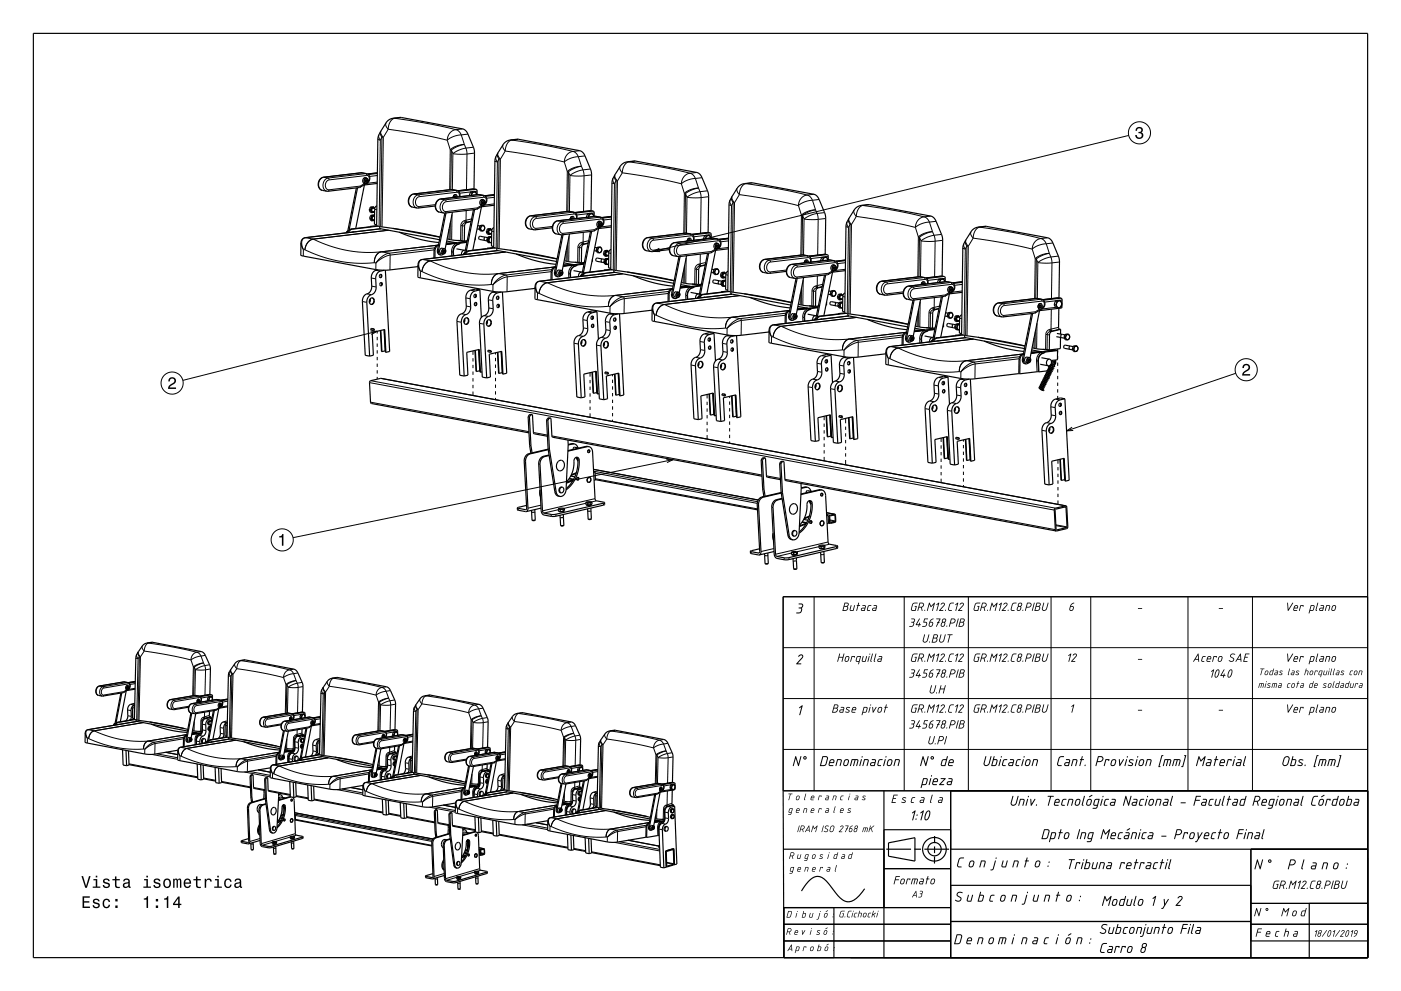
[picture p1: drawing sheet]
<svg xmlns="http://www.w3.org/2000/svg" width="420mm" height="297mm" viewBox="0 0 420 297" stroke-linecap="round" stroke-linejoin="round" font-family="sans-serif">
<g fill="none" stroke="#000" stroke-width=".35">
<path d="M10 10h400v277h-400zM96 53.6l1-.5 11.3-1.3 1.8 .3 .7 .7a1.72 1.72 0 0 1-.7 2l-2.3 1.4-9.6 1.1-2-.4-.8-1.1a2.43 2.43 0 0 1 .6-2.2zM106.8 56.3l-2.6 13.4 .4-.7 .6-.3 6-.8M107.2 56.3l-2.5 12.6M108 55.8l-.1 .4M109 54.9l.6 .1M109.2 54.9l-.1 .1M109.2 55.4l-2.6 13.1M109.3 55h.1M109.3 53.3l.6 .1M109.4 54.3h.1M109.4 54.3l.2 .3"/>
<path d="M109.4 53.2l.1 .1M109.5 53.8l-.1 .5M109.6 55h-.3M109.6 53.8h-.1M109.6 54.6h.1M109.6 54.5h.3M109.6 54.5h-.1M109.6 53.8l.2 .2M109.8 54v.1M109.8 54l.3 .1M109.8 54.1l-.2 .4M109.9 53.4a.86 .86 0 0 0-1.1 .5 .86 .86 0 0 0 .5 1.1"/>
<path d="M109.9 53.4l.4 .4a.87 .87 0 0 1-.7 1.2M109.9 53.8h.1M109.9 53.8h-.3M109.9 53.8l.2 .3M109.9 54.5l-.3 .1M109.9 54.5h.1M110.1 54.1h.1M110.1 54.1l-.2 .4M113.1 55l-4 .5M113.1 51.8l-2.9 .3M136.1 58.4l-.3 .8M136.1 58.4h.1"/>
<path d="M136.8 59.1v-.1a.32 .32 0 0 0-.4-.3 .32 .32 0 0 0-.3 .5 .28 .28 0 0 1 .3-.4 .28 .28 0 0 1 .3 .3M136.8 58.3l-.7 .1M136.8 58.3l.3 .7M137.8 59v-1l-.4-.7-2.1-.5-11.3 1.3a2.07 2.07 0 0 0-1.6 1.9 2.07 2.07 0 0 0 1.3 2.1l1.5 .3 5.3-.7M141.1 57.5l-.4 1.1M141.1 57.5l.4 .1M141.5 57.6l-.2 1M142 56.6h.1M142 56.6l-4.8 .6M142.1 56.6l.8 .3 .1 1.4M142.1 56.6l.1-11.5-1.9-4.9-.8-1.1-.8-.5-18.4-3.4-2.4 .2a5 5 0 0 0-3.3 3.2l-1.1 2-.2 .9-.4 26.1 1.2 .3 10.8 1.7 7 1.5-14.1-2.6M142.4 57.4l-.9 .2"/>
<path d="M142.4 57.4l.6 1-.3-.6a.81 .81 0 0 0-1-.2 .81 .81 0 0 0-.4 .9M142.4 57.4l-1.3 .1M144.4 59.8l.6 .1M144.5 59.8l.1 .1M145 59.9a.87 .87 0 0 0-1.1 .5 .87 .87 0 0 0 .4 1.1M145 59.9l.4 .4a.88 .88 0 0 1-.7 1.2M148.2 58.3l-2.9 .4M183.8 53.4l-.3 1.2-.4 26 1.2 .4 10.8 1.7 7 1.4M183.8 53.4l1-1.7a5 5 0 0 1 3.3-3.2l2.4-.2 18.4 3.4 .8 .4 .7 1 2 5-.1 11.6M104.3 69.2l-.5 .6M105.8 69.5h.1M106 69.5l-.3 .1"/>
<path d="M110.7 63l.4 .7 .3 .1M110.7 63l.4 .1M110.8 65.4l.4 .7 .4 .1M110.8 65.4l.4 .1M111 62.1l-.3 .9M111 62.1l.4 .1M111.1 63.1l.3 .7M111.1 67.9l-.2 .1M111.1 67.9h.1M111.1 64.6l-.3 .8M111.1 64.6h.4M111.2 65.5l.4 .7"/>
<path d="M111.2 67.9h.1M111.4 62.2l-.3 .9M111.5 64.6l-.3 .9M111.7 63.4l.6 .1M111.7 66.1h.1M111.9 65.8l.4 .1M111.9 62.2a.75 .75 0 0 0-.7 .6 .75 .75 0 0 0 .5 .8M111.9 62.2h.1M111.9 62.4l.4 .1M111.9 62.2a.76 .76 0 0 0-.7 .6 .76 .76 0 0 0 .5 .8M112 64.6a.76 .76 0 0 0-.7 .6 .76 .76 0 0 0 .4 .9M112 64.6h.1"/>
<path d="M112 64.9h.3M112 64.6a.76 .76 0 0 0-.6 .6 .76 .76 0 0 0 .4 .9M112 64.6l.3 .1M112.1 62l-1.1 .1M112.1 62l.2 .5-.4-.3M112.1 62l-.7 .2M112.1 63.5l-.4 .1M112.2 63.5l-.8 .3M112.2 64.5l-1.1 .1M112.2 64.5l.1 .2M112.2 64.5l-.7 .1M112.2 65.9l-.4 .2"/>
<path d="M112.3 66l-.7 .2M113 67.6l-1.9 .3M113 61.7l-.5 .3-.2 .7-.1 4.5 .7 .1M113.3 67.8l-7.9 .9-.5 .4-.4 .6M113.8 67.9v.6l18 3.3M114.1 68.6l-22.9 2.7-.6 .4-.3 .7-.1 4.1 23.2 4.4h3.1l8.8-1M119.6 69.6l5.8 2 6.2 1.1M131.1 60.1l1-.5 11.3-1.3 1.8 .3 .7 .8a1.75 1.75 0 0 1-.7 2l-2.3 1.3-9.6 1.2-2-.5-.8-1.1a2.43 2.43 0 0 1 .6-2.2zM131.4 73.6l-.5 .3-.4 .8-.1 2.6M131.4 73.5a1.54 1.54 0 0 0-1.3 1.6v2.3M132.7 75.4l.2 .3h.3M132.7 75.4h.1"/>
<path d="M132.8 75l-.1 .4M132.9 75h-.1M132.9 75.6l.3 .1M132.9 75.6h-.1M132.9 75.6h.1M132.9 74.9l.2 .3M132.9 76.1l-.7 .3M133.1 75.2h.1M133.1 75.2l-.2 .4M133.1 75.2h.3M133.2 74.9h.1M133.2 74.9l-.3 .1"/>
<path d="M133.2 74.9l.2 .3M133.2 75.6v.1M133.4 63.9l-2.3 11.1 .3 1.1 .8 .3M133.4 75.2h.1M133.4 75.2l-.2 .4M133.7 63.8l-2.2 11.4 .1 .8 .6 .4M133.9 72.2l3 .6M134 71.6l5.2 .6M135.6 63.6l-2.2 11.1M136.7 72.8h-2.9M136.8 74.6l2.5 .4M137.3 72.1l2.2 .4"/>
<path d="M138 72.9a2.72 2.72 0 0 0-2.1 2.3l.1 1.5M138 72.9l-4.3 .4M139.3 75a1.06 1.06 0 0 0-.9 1.4M139.3 75l.2 .1M139.4 75.8l-.5 .5M140 72.6l-2 .3M140 72.4l-6.3 .8M140.1 72.1h.1M140.1 72.1l-.9 .1M140.9 76l.1 .1M141.1 76l-.3 .1M141.2 66.4l-1.3 .3-.5 .6-.2 4.9"/>
<path d="M141.9 62.8l-2.6 13.5M142.3 62.8l-2.5 12.7M142.5 71.1l-.1 .8M143 68.6l.7 .1M143.1 62.3l-.2 .4M143.2 67.6l.7 .1M143.6 68.5l.4 .7 .3 .1M143.6 68.5h.4M143.9 67.6l-.3 .9M143.9 67.6l.4 .1M144 68.5l.3 .8M144.1 61.4l.6 .1"/>
<path d="M144.3 67.7l-.3 .8M144.3 61.4l-.1 .1M144.3 62l-2.6 13M144.3 61.5h.1M144.4 67.8l.5-.2 .3 .4a.69 .69 0 0 1 0 1 .69 .69 0 0 1-1-.2zM144.5 60.8l.2 .3h.3M144.5 60.8h.1M144.7 61.5h-.3M144.7 61l.3 .1M144.7 61h-.1M144.7 61h.1M144.7 60.4l.2 .2"/>
<path d="M144.9 60.6h.1M144.9 60.6l-.2 .4M144.9 60.6h.3M145 67.5l-.7 .2M145 67.5l.3 .7-.1 .4M145 67.5l-1.1 .1M145 60.3h.1M145 60.3l-.4 .1-.1 .4M145 60.3l.2 .3M145 61.1h.1M145.2 60.6h.1M145.2 60.6l-.2 .5"/>
<path d="M145.2 68.6l-.2 .5-.7 .2M145.5 71.1l-.3 .3v.5l.8 .3M145.5 71.1l.7 .1M145.5 71.1l-1.6-.3-.4 .4 .2 .5 1.6 .4M145.8 69.5l.4 .7 .3 .1M145.8 69.5l.3 .1M145.9 72l.4 .7h.4l-.4-.7M145.9 72h.4M146.1 72l.4 .7 .3 .1M146.1 72l.3 .1M146.1 68.7l-.3 .8M146.1 68.7h.4"/>
<path d="M146.1 74.4l-.1 .1M146.1 74.4h.2M146.1 69.6l.4 .7M146.2 71.1l1.1-.1-.7 .2-.3 .8M146.2 71.1l-.3 .9M146.2 71.1l.5 .1M146.3 74.4h.1M146.3 74.4l-6.1 .8-.5 .3-.4 .8M146.4 72.1l.4 .7M146.5 68.7l-.4 .9M146.7 71.2l.7-.1h-1l-.3 .9M146.7 71.2l-.3 .9"/>
<path d="M146.8 69.9l.6 .1M147 68.7a.75 .75 0 0 0-.7 .6 .75 .75 0 0 0 .4 .8M147 68.7a.76 .76 0 0 0-.7 .6 .76 .76 0 0 0 .4 .8M147 68.7l.4 .3M147.1 68.6l-1 .1M147.1 68.6l.3 .4-.4-.1M147.1 68.6l-.6 .1M147.2 70l-.5 .1M147.3 70l-.8 .3M147.4 71.1a.76 .76 0 0 0-.9 .8 .76 .76 0 0 0 .9 .8l-.6 .1M148.1 74.2l-2 .2M148.1 68.2l-.5 .4-.2 .7-.1 4.5 .7 .1"/>
<path d="M148.2 61.5l-4 .5M148.4 74.3l-7.9 .9-.5 .4-.4 .6M148.9 74.4v.6l18 3.4M149.2 75.1l-22.9 2.7-.6 .4-.3 .8-.1 4 23.2 4.4 3.1 .1 8.8-1.1M154.7 76.1l5.8 2 6.2 1.1M166.2 66.7l1-.5 11.2-1.4 1.9 .4 .7 .7a1.75 1.75 0 0 1-.7 2l-2.3 1.4-9.6 1.1-2-.5-.8-1.1a2.44 2.44 0 0 1 .6-2.1zM166.5 80a1.53 1.53 0 0 0-1.3 1.6v2.3M168.4 70.4l-2.2 11.2 .2 .9 .8 .4M168.8 70.3l-2.3 11.4 .2 .8 .5 .4M169 78.8l3 .5M169.1 78.1l5.2 .7M170.7 70.1l-2.2 11.1"/>
<path d="M171.2 64.9l-.4 .8 .4-.8M171.2 64.9h.1M171.8 79.3h-2.9M171.9 65.6v-.1a.32 .32 0 0 0-.4-.2 .32 .32 0 0 0-.3 .4 .28 .28 0 0 1 .3-.4 .28 .28 0 0 1 .3 .3M171.9 64.9h-.7M171.9 64.9l.3 .7M172.3 63.7l4.8-.6 .7 .2 .3 .4v1.2M172.4 78.6l2.2 .4M172.9 65.5v-.9l-.4-.7-2.1-.6-11.3 1.4a2.07 2.07 0 0 0-1.6 1.8 2.07 2.07 0 0 0 1.3 2.1l1.5 .3 5.3-.6M173.1 79.4a2.7 2.7 0 0 0-2.1 2.3l.1 1.5M173.1 79.4l-4.3 .4M175 73.2l-.4 .4-.2 .6-.1 4.6"/>
<path d="M175.1 79.2l-2 .2M175.1 73.2h-.1M175.1 79l-6.3 .7M175.2 78.7h.1M175.2 78.7l-.9 .1M176.1 64.1l-.3 1.1M176.1 64.1l.5 .1M176.3 72.9l-1.2 .3M176.6 64.2l-.3 .9M177 69.4l-2.7 13.4M177.2 63.1l.1-11.5-2-5-.7-1-.8-.4-18.4-3.5-2.4 .3a5 5 0 0 0-3.3 3.1l-1.1 2-.2 1-.4 26 1.2 .4 10.8 1.6 7 1.5-14.1-2.6M177.4 69.3l-2.6 12.7"/>
<path d="M177.5 63.9l-.9 .3M177.5 63.9l.6 1M177.5 63.9l-1.4 .2M177.6 77.6l-.1 .8M178 64.9l-.2-.6a.81 .81 0 0 0-1-.1 .81 .81 0 0 0-.4 .9M178.1 64.9h.1M178.1 75.1l.7 .2M178.2 68.8l-.2 .4M178.3 74.1l.7 .2M178.7 75l.3 .1M178.7 75l.4 .7 .3 .1M179 74.2h.4"/>
<path d="M179 74.2l-.3 .8M179 75.1l.4 .7M179.2 67.9l.6 .1M179.4 74.2l-.4 .9M179.4 68h-.1M179.4 68.5l-2.6 13M179.4 68.1h.1M179.4 66.3l.7 .2M179.5 74.3l.5-.2 .3 .4a.69 .69 0 0 1-.1 1 .69 .69 0 0 1-.9-.1zM179.6 67.3h.1M179.6 67.3l.2 .4M179.6 66.3l.1 .1"/>
<path d="M179.7 66.9l-.1 .4M179.7 66.9h.1M179.7 68l-.2 .1M179.8 67.7h.1M179.8 67.5l.3 .1M179.8 67.5l-.1 .1M179.8 67.5h.1M179.8 66.9l.1 .2M179.9 67.1h.1M179.9 67.1l-.1 .4M179.9 67.1l.4 .1M180 74.1l-.6 .1"/>
<path d="M180 74.1l.4 .7-.1 .4M180 74.1l-1 .1M180 66.5a.86 .86 0 0 0-1 .5 .86 .86 0 0 0 .4 1.1M180.1 66.5l.4 .3a.88 .88 0 0 1-.7 1.2M180.1 66.8h.1M180.1 66.8l-.4 .1M180.1 66.8l.2 .4M180.1 67.6l-.3 .1M180.1 67.6h.1M180.3 67.2h.1M180.3 67.2l-.2 .4M180.3 75.2l-.2 .4-.7 .2"/>
<path d="M180.6 77.6l-1.6-.3-.4 .5 .2 .5 1.6 .3M180.9 76l.4 .8h.3M180.9 76l.3 .1M181 78.5l.4 .7 .4 .1-.4-.7M181 78.5l.4 .1M181.2 78.5l.4 .7 .3 .1M181.2 78.5l.3 .1M181.2 75.2l-.3 .8M181.2 75.2l.3 .1M181.2 76.1l.4 .7M181.3 77.7l-.6-.1a.52 .52 0 0 0-.5 .5 .52 .52 0 0 0 .3 .5l.6 .1M181.3 77.6l1.1-.1-.7 .2-.3 .9"/>
<path d="M181.3 77.6l-.3 .9M181.3 77.6l.5 .1M181.5 78.6l.4 .7M181.5 75.3l-.3 .8M181.8 76.7h.1M181.8 77.7l.7-.1-1 .1-.3 .8M181.8 77.7l-.3 .9M181.9 76.5l.6 .1M182.1 75.2a.76 .76 0 0 0-.7 .6 .76 .76 0 0 0 .4 .9M182.1 75.2a.76 .76 0 0 0-.7 .7 .76 .76 0 0 0 .4 .8M182.1 75.2l.4 .3M182.2 75.1l-1 .1"/>
<path d="M182.2 75.1l.3 .5-.4-.1M182.2 75.1l-.7 .2M182.3 76.5l-.5 .2M182.4 76.5l-.8 .3M182.5 77.7a.76 .76 0 0 0-.9 .7 .76 .76 0 0 0 .8 .8l-.5 .1M183.2 74.8l-.5 .3-.2 .7-.1 4.5 .7 .1M183.3 68l-4 .5M183.3 64.9l-2.9 .3M201.3 73.2l1-.5 11.3-1.3 1.8 .3 .7 .7a1.73 1.73 0 0 1-.7 2l-2.3 1.4-9.6 1.1-2-.4-.8-1.1a2.46 2.46 0 0 1 .6-2.2zM203.5 76.9l-2.2 11.3 .2 .9 .8 .4M203.9 76.9l-2.3 11.3 .2 .9 .5 .4M205.8 76.6l-2.2 11.1"/>
<path d="M206.3 71.5l-.4 .8 .4-.8M206.3 71.5h.1M206.9 72.2v-.1a.26 .26 0 0 0-.4-.2 .26 .26 0 0 0-.1 .3M207 72.1a.32 .32 0 0 0-.4-.3 .32 .32 0 0 0-.3 .4M207 71.4l-.7 .1M207 71.4l.3 .7M207.4 70.2l4.8-.5 .7 .1 .3 .4v1.2M208 72v-1l-.4-.7-2.1-.4-11.3 1.3a2.07 2.07 0 0 0-1.6 1.9 2.07 2.07 0 0 0 1.3 2l1.5 .3 5.3-.6M210.1 79.8l-.4 .3-.2 .6-.1 4.6M210.2 79.8h-.1M211.2 70.6l-.3 1.1M211.2 70.6l.5 .1"/>
<path d="M211.4 79.5l-1.2 .3M211.7 70.7l-.3 .9M212.1 75.9l-2.6 13.4 .4-.7 .5-.4 6.1-.7-.2-.1M212.5 75.9l-2.6 12.6M212.6 70.5l-.9 .2M212.6 70.5l.5 .9M212.6 70.5l-1.4 .1M213.1 71.4l-.2-.6a.8 .8 0 0 0-1-.1 .8 .8 0 0 0-.4 .9M213.1 71.4h.1M213.3 75.4l-.2 .4M214.2 74.4l.7 .2M214.5 74.5h-.1"/>
<path d="M214.5 75l-2.6 13.1M214.5 72.9l.6 .1M214.7 73.9h.1M214.7 73.9l.2 .3M214.7 72.8l.1 .1M214.8 73.4l-.1 .5M214.9 74.2h.1M214.9 74.1h.3M214.9 74.1h-.1M214.9 74.1h.1M214.9 73.4l.1 .2M215 73.6h.1"/>
<path d="M215 73.6l-.1 .5M215 73.6l.4 .1M215.1 73a.82 .82 0 0 0-1.1 .6 .82 .82 0 0 0 .8 1M215.1 73l.5 .4a.88 .88 0 0 1-.7 1.2M215.2 73.3v.1M215.2 73.3l-.4 .1M215.2 73.4l.2 .3M215.2 74.1l-.3 .1M215.2 74.1h.1M215.4 73.7h.1M215.4 73.7l-.2 .4M218.4 74.6l-4 .4"/>
<path d="M218.4 71.4l-2.9 .3M236.4 79.7l.9-.5 11.4-1.3 1.8 .3 .6 .8a1.75 1.75 0 0 1-.6 2l-2.4 1.3-9.5 1.2-2-.5-.8-1.1a2.42 2.42 0 0 1 .6-2.2zM241.4 78l-.4 .8M241.4 78h.1M242 78.7v-.1a.26 .26 0 0 0-.4-.2 .26 .26 0 0 0-.1 .4M242.1 78.7l-.1-.1a.32 .32 0 0 0-.4-.3 .32 .32 0 0 0-.2 .5M242.1 77.9h.1M242.1 77.9l-.7 .1M242.1 77.9l.3 .7M242.5 76.8l4.8-.6 .7 .1 .3 .4v1.2M243.1 78.6v-.9l-.4-.8-2.1-.5-11.3 1.3a2.07 2.07 0 0 0-1.6 1.9 2.07 2.07 0 0 0 1.2 2.1l1.6 .2 5.2-.6M246.3 77.1l-.4 1.1"/>
<path d="M246.3 77.1l.5 .1M246.8 77.2l-.3 1M247.4 76.2l.1-11.5-2-5-.8-1.1-.7-.4-18.4-3.4-2.4 .2a5 5 0 0 0-3.3 3.2l-1.1 2-.2 .9-.4 26.1 1.2 .3 10.8 1.7 7 1.4M247.7 77l-.9 .2M247.7 77l.5 .9M247.7 77l-1.4 .1M248.2 78l-.2-.6a.8 .8 0 0 0-1-.2 .8 .8 0 0 0-.4 .9M248.2 77.9h.1M249.6 79.4l.6 .1M249.8 79.4l.1 .1M249.9 80l-.2 .4M249.9 80h.1"/>
<path d="M250 80l.1 .2M250.2 79.5a.82 .82 0 0 0-1.1 .6 .82 .82 0 0 0 .8 1M250.2 79.5l.4 .4a.87 .87 0 0 1-.7 1.2l-.6-.1M250.2 79.9h.1M250.2 79.9l-.3 .1M250.2 79.9l.2 .3M253.5 77.9l-3 .4M110.9 89.7l-.2 .9M111 89.6l-.2 1.1M111.1 89.5l.6-.2 .4 .3a.9 .9 0 0 1 0 1.3 .9 .9 0 0 1-1.3 0l-.1-.7zM111.6 89.3l.4 .3a1.13 1.13 0 0 1-.8 1.6M112.1 98.6l-.3 .2 .2 .3"/>
<path d="M112.1 98.6l.1 .2-.2 .3M112.1 98.6l-.7-.2-.2 .3 .1 .2 .7 .2M113.3 80.9l-.6 .1a2.23 2.23 0 0 0-1.4 2.3l.1 2.5a2.57 2.57 0 0 1-2 2.6l-.6 .8-.2 1 .9 16.3 1.3 .2M114 99.1l.5 6.3M114.1 84.8l.3-.1 .2 .3a.45 .45 0 0 1-.2 .6 .45 .45 0 0 1-.6-.3 .45 .45 0 0 1 .3-.5zM114.1 82.2l.2 .6-.4 .4M114.2 99l.3 6.4M114.3 84.7l.2 .5-.4 .4M114.3 82.4v.5M114.4 84.8v.5M115.1 98.8l.4 6.3M115.2 98.8l.5 6.8"/>
<path d="M115.2 81l-1.2 .3a2.24 2.24 0 0 0-1.4 2.3l.2 2.4a2.56 2.56 0 0 1-2.1 2.7l-.5 .7-.2 1 .8 16.3M115.5 81l1.3 24.3-1.1 .3M139.2 95.7l-.1 .8M139.3 95.5l-.2 1.2M139.4 95.4l.6-.2 .4 .4a.89 .89 0 0 1 0 1.2 .89 .89 0 0 1-1.2 .1l-.1-.7zM139.9 95.2l.5 .5a1.12 1.12 0 0 1-.8 1.5M142.2 88.3l.4-.1 .2 .3a.45 .45 0 0 1-.2 .6 .45 .45 0 0 1-.6-.1 .45 .45 0 0 1 .2-.7zM142.5 88.2l.2 .6-.4 .4M142.6 90.6l.2 .5-.4 .5M142.6 88.3v.6M142.7 90.8l.1 .5M143.9 86.9l-1.5 .3a2.24 2.24 0 0 0-1.4 2.3l.1 2.5a2.57 2.57 0 0 1-2.1 2.6l-.5 .8-.2 1 .9 16.3"/>
<path d="M143.9 86.9a4.6 4.6 0 0 0-3.3 .3l-.6 .6-.3 .9 .1 3a2.57 2.57 0 0 1-2.1 2.7l-.5 .8-.2 1 .8 16.3 1.4 .2M143.9 86.9l.4 8.2M146 96.2l-.2 .9M146.1 96.1l-.2 1.2M146.2 96l.6-.2 .4 .4a.89 .89 0 0 1 0 1.2 .89 .89 0 0 1-1.3 0l-.1-.7zM146.7 95.8l.4 .3a1.13 1.13 0 0 1-.8 1.7M148.4 87.4l-.6 .1a2.23 2.23 0 0 0-1.4 2.3l.1 2.5a2.57 2.57 0 0 1-2 2.7l-.6 .7-.2 1 .9 16.3 1.3 .3M149.2 88.8l.2 .5-.4 .4M149.4 91.2l.2 .6-.4 .4M149.4 88.9v.5M149.5 91.3v.6M150.3 87.5l-1.2 .3a2.24 2.24 0 0 0-1.4 2.3l.2 2.4a2.58 2.58 0 0 1-2.1 2.7l-.5 .8-.2 1 .8 16.3"/>
<path d="M150.6 87.5l1.3 24.4-1.1 .2M166.5 80.1l-.5 .4-.4 .7-.1 2.6M167.8 81.9h.1M167.8 81.9l.2 .4M167.9 81.5l-.1 .4M168 81.5h-.1M168 82.3h.1M168 82.1l.3 .1M168 82.1h-.1M168 82.1h.1M168 81.5l.2 .2M168 82.6l-.8 .3"/>
<path d="M168.2 81.7h.1M168.2 81.7l-.2 .4M168.2 81.7h.3M168.3 81.4h.1M168.3 81.4l-.3 .1M168.3 81.4l.2 .3M168.3 82.2l-.3 .1M168.3 82.2h.1M168.5 81.7v.1M168.5 81.8l-.2 .4M171.9 81.1l2.5 .5M174.4 81.6a1.06 1.06 0 0 0-.9 1.3"/>
<path d="M174.4 81.6h.2M174.4 82.3l-.4 .5M176 82.6h.1M176.2 82.6h-.3M176.2 82.6h.1M177.6 94.7l.2 .5-.4 .5M177.7 97.2l.2 .5-.4 .4M177.7 94.9v.5M177.8 97.3l.1 .5M179 93.4l-1.5 .4a2.24 2.24 0 0 0-1.4 2.3l.1 2.4a2.58 2.58 0 0 1-2.1 2.7l-.5 .7-.2 1 .8 16.3M179 93.4a4.6 4.6 0 0 0-3.3 .3l-.6 .6-.3 .9 .1 3.1a2.57 2.57 0 0 1-2.1 2.6l-.5 .8-.2 1 .8 16.3 1.3 .2M179 93.4l.4 8.3"/>
<path d="M181.2 80.9l.2 .1-6.1 .7-.5 .4-.4 .7M181.2 80.9l-.1 .1M183.1 80.7l-1.9 .2M183.5 93.9l-.6 .2a2.24 2.24 0 0 0-1.4 2.3l.1 2.4a2.58 2.58 0 0 1-2 2.7l-.6 .8-.2 1 .9 16.2 1.3 .3M183.5 80.8l-7.9 1-.5 .3-.4 .7M184 80.9v.7l18 3.3M184.3 81.6l-22.9 2.8-.7 .4-.2 .7-.1 4 23.2 4.5h3.1l8.8-1M184.3 95.3l.2 .5-.4 .5M184.4 97.7l.3 .6-.4 .4M184.5 95.4v.5M184.6 97.9v.5M185.4 94l-1.2 .3a2.24 2.24 0 0 0-1.4 2.3l.1 2.5a2.57 2.57 0 0 1-2 2.6l-.5 .8-.3 1 .9 16.3"/>
<path d="M185.7 94l1.3 24.4-1.1 .3M188 81.5l14.1 2.6M189.8 82.6l6.1 2.1 5.9 1M201.6 86.6l-.6 .4-.3 .7-.1 2.7M201.6 86.5a1.54 1.54 0 0 0-1.3 1.6v2.3M202.9 88.4v.1M202.9 88.5l.2 .3M203 88l-.1 .4M203 88h.1M203.1 88.8h.1M203.1 88.7h.3M203.1 88.7h-.1"/>
<path d="M203.1 88.6v.1M203.1 88l.1 .2M203.1 89.2l-.8 .3M203.2 88.2h.1M203.2 88.2l.4 .1M203.2 88.2l-.1 .4M203.4 87.9h.1M203.4 87.9l-.4 .1M203.4 87.9l.2 .4M203.4 88.7l-.3 .1M203.4 88.7h.1M203.6 88.3h.1"/>
<path d="M203.6 88.3l-.2 .4M204.1 85.3l3 .6M204.2 84.6l5.2 .7M206.9 85.8l-2.9 .1M207 87.6l2.5 .5M207.5 85.1l2.2 .5M208.2 85.9a2.71 2.71 0 0 0-2.1 2.3l.1 1.5M208.2 85.9l-4.3 .4M209.5 88.1a1.06 1.06 0 0 0-.9 1.3M209.5 88.1l.2 .1M209.5 88.8l-.4 .6M210.2 85.7l-2 .2"/>
<path d="M210.2 85.5l-6.3 .7M210.3 85.2h.1M210.3 85.2l-.9 .1M211.1 89.1h.1M211.3 89.1h-.3M212.7 84.1l-.1 .8M213.2 81.7l.7 .1M213.4 80.7l.7 .1M213.8 81.5l.4 .7 .3 .1M213.8 81.5l.3 .1M214.1 99.9l-1.5 .4a2.24 2.24 0 0 0-1.4 2.3l.1 2.4a2.57 2.57 0 0 1-2.1 2.7l-.5 .8-.2 1 .8 16.3M214.1 99.9a4.6 4.6 0 0 0-3.3 .3l-.6 .6-.3 1 .1 3a2.57 2.57 0 0 1-2.1 2.7l-.5 .7-.2 1 .8 16.3 1.3 .3"/>
<path d="M214.1 99.9l.4 8.3M214.1 80.7h.3M214.1 80.7l-.3 .8M214.1 81.6l.4 .7M214.4 80.7l-.3 .9M214.5 80.8l.5-.1 .4 .4a.68 .68 0 0 1-.1 1 .68 .68 0 0 1-1-.2zM215.1 80.6l-.7 .1M215.1 80.6l.4 .7-.1 .4M215.1 80.6l-1 .1M215.4 81.7l-.2 .4-.7 .2M215.7 84.2l-.4 .3 .1 .5 .8 .3M215.7 84.2l.7 .1"/>
<path d="M215.7 84.2l-1.6-.3-.4 .4 .2 .5 1.6 .3M216 82.6l.4 .7h.3M216 82.6h.3M216.1 85l.4 .7 .4 .1-.4-.7M216.1 85l.4 .1M216.3 85.1l.4 .7h.3M216.3 85.1h.3M216.3 81.7l-.3 .9M216.3 81.7l.3 .1M216.3 82.6l.4 .7M216.3 87.4l-.1 .2M216.4 84.2l1.1-.1-.7 .1"/>
<path d="M216.4 84.2l-.3 .8M216.4 84.2h.4M216.6 84.2l1-.1-.7 .2M216.6 84.2l-.3 .9M216.6 84.2l.3 .1M216.6 85.1l.4 .7M216.6 81.8l-.3 .8M216.8 84.2l-.3 .9M216.9 83.2h.1M216.9 84.3l-.3 .8M217 83l.6 .1M217.2 81.8a.76 .76 0 0 0-.7 .6 .76 .76 0 0 0 .4 .8"/>
<path d="M217.2 81.8h.1M217.2 82l.4 .1M217.3 81.6l-1 .1M217.3 81.6l.2 .5-.3-.3M217.3 81.6l-.7 .2M217.4 83.1l-.5 .1M217.5 83.1l-.8 .2M217.5 85.7l-.5 .1M217.6 84.2a.75 .75 0 0 0-.9 .7 .75 .75 0 0 0 .8 .8M218.2 87.2l-1.9 .2M218.3 81.3l-.5 .3-.2 .7-.1 4.5 .7 .1M218.6 87.4l-7.9 .9-.5 .4-.4 .6"/>
<path d="M219.1 87.5v.6l17.9 3.3M219.4 88.1l-22.9 2.8-.7 .5-.3 .6v4.1l23.2 4.4h3.1l8.8-1M223.1 88l14.1 2.7M224.9 89.2l5.7 2 6.3 1.1M236.7 93.1l-.6 .4-.3 .8-.1 2.6M236.7 93a1.53 1.53 0 0 0-1.3 1.7v2.2M238 95h.1M238 95l.2 .3M238.2 95.3h.1M238.2 95.2h.3M238.2 95.2h-.1M238.2 95.2h.1"/>
<path d="M238.2 94.5l.1 .2M238.2 95.7l-.8 .3M238.3 94.7v.1M238.3 94.8l-.1 .4M238.3 94.7l.4 .1M238.5 94.5h.1M238.5 94.5l-.4 .1-.1 .4M238.5 94.5l.2 .3M238.5 95.2l-.3 .1M238.5 95.2h.1M238.6 83.4l-2.2 11.3 .2 .9 .8 .4M238.7 94.8h.1"/>
<path d="M238.7 94.8l-.2 .4M239 83.4l-2.3 11.3 .2 .9 .5 .4M239.2 91.8l3 .6M239.3 91.2l5.2 .6M240.9 83.2l-2.2 11.1M242 92.4h-2.9M242.1 94.2l2.5 .4M242.6 91.7l2.2 .4M243.3 92.5a2.71 2.71 0 0 0-2.1 2.3l.1 1.4M243.3 92.5l-4.3 .4M244.6 94.6a1.06 1.06 0 0 0-.9 1.4M244.6 94.6l.1 .1"/>
<path d="M244.6 95.4l-.4 .5M245.2 86.3l-.4 .3-.2 .6-.1 4.6M245.2 92.2l-1.9 .3M245.3 86.3h-.1M245.3 92l-6.3 .8M245.3 91.7l-.8 .1M246.2 95.6v.1M246.3 95.6l-.3 .1M246.3 95.6h.1M246.5 86l-1.2 .3M247.2 82.4l-2.7 13.5M247.5 82.4l-2.5 12.7"/>
<path d="M247.8 90.5v.9l-.2 .1M248.3 88.2l.7 .1M248.3 81.9l-.1 .4M248.5 87.2l.7 .1M248.9 88.1l.4 .7h.3M248.9 88.1h.3M249.2 87.2l-.3 .9M249.2 87.2l.3 .1M249.2 88.1l.4 .7M249.5 87.3l-.3 .8M249.6 81l-.2 .1M249.6 81.6l-2.6 13"/>
<path d="M249.6 87.4a.66 .66 0 0 1 .9 .2 .66 .66 0 0 1-.2 .9 .66 .66 0 0 1-.9-.1zM249.7 80.4h.1M249.7 80.4l.2 .3M249.9 80.7h.1M249.9 80.6l.4 .1M249.9 80.6h.1M250 80.6h-.1M250 80.6l.3 .1M250.1 80.2h.1M250.1 80.2h.3M250.1 80.2l-.1 .4M250.2 87.1l-.7 .2"/>
<path d="M250.2 87.1l.4 .7-.1 .4M250.2 87.1l-1 .1M250.3 80.7h-.4M250.3 80.7h.1M250.4 80.2h.1M250.4 80.2l-.1 .5M250.5 88.2l-.2 .5-.7 .1M250.8 90.7l-.3 .3v.5l.8 .3M250.8 90.7l.6 .1M250.8 90.7l-1.6-.3-.4 .4 .2 .5 1.6 .3M251.1 89.1l.3 .7 .4 .1M251.1 89.1l.3 .1"/>
<path d="M251.2 91.6l.4 .7h.3M251.2 91.6h.3M251.4 88.3l-.3 .8M251.4 88.3h.3M251.4 89.2l.4 .7M251.4 94h.2l-6.1 .8-.6 .3-.4 .8M251.4 94l-.1 .1M251.5 90.7l1-.1-.7 .2M251.5 90.7l-.3 .9M251.5 90.7l.3 .1M251.5 91.6l.4 .7M251.7 88.3l-.3 .9"/>
<path d="M251.8 90.8l-.3 .8M251.9 92.3h.2M252 89.7h.1M252 90.8l.6-.1a.79 .79 0 0 0-.8 .7 .79 .79 0 0 0 .8 .8l-.5 .1M252 90.8a1.08 1.08 0 0 0 .1 1.5M252.1 89.5l.5 .1M252.2 88.5l.5 .1M252.3 88.3a.76 .76 0 0 0-.7 .6 .76 .76 0 0 0 .4 .8M252.3 88.3l.3 .3M252.4 88.2l-1 .1M252.4 88.2l.2 .4M252.4 88.2l-.7 .1"/>
<path d="M252.4 89.6l-.4 .1M252.5 89.6l-.7 .3M252.6 90.6l-.9 .1 .3 .1M253.3 93.8l-1.9 .2M253.3 87.8l-.4 .4-.2 .5-.1 4.7 .6 .1M253.4 81.1l-4 .5M253.7 93.9l-7.9 .9-.6 .4-.3 .6M254.2 94v.6l17.9 3.4M254.5 94.7l-23 2.7-.6 .4-.3 .8-.1 4 23.2 4.4 3.2 .1 8.7-1.1M260 95.7l6.1 2.1 5.8 1M271.8 99.7l-.6 .4-.4 .7-.1 2.6M271.8 99.6a1.53 1.53 0 0 0-1.3 1.6l-.1 2.2"/>
<path d="M273.7 90l-2.2 11.2 .2 .9 .8 .4M274.1 89.9l-2.3 11.4 .1 .8 .6 .4M274.3 98.4l3 .5M274.4 97.7l5.1 .7M276 89.7l-2.2 11.1M277 85.2v-.1a.25 .25 0 0 0-.3-.2 .25 .25 0 0 0-.2 .3M277.1 98.9h-3M277.1 85.2v-.1a.31 .31 0 0 0-.4-.2 .31 .31 0 0 0-.2 .4M277.1 84.5h.1M277.2 84.5h-.8l-.3 .8M277.2 84.5l.3 .6M277.6 83.3l4.7-.6 .8 .2 .3 .3v1.2"/>
<path d="M277.6 98.2l2.7 .4-6.2 .7M278.2 85.1v-.9l-.4-.8-2.1-.5-11.4 1.4a2.07 2.07 0 0 0-1.6 1.8 2.07 2.07 0 0 0 1.3 2.1l1.7 .3 5.1-.6M278.4 99a2.72 2.72 0 0 0-2.1 2.3v1.5M278.4 99l-4.3 .4M280.2 98.8l-1.8 .2M280.3 92.8l-.5 .4-.2 .6-.1 4.6M280.3 92.8h.1M280.3 98.3l-.8 .1M281.4 83.7l-.4 1M281.4 83.7l.5 .1M281.5 92.6l-1.2 .2M281.9 83.8l-.3 .8"/>
<path d="M282.2 88.9l-2.6 13.5 .4-.8 .5-.3 6.1-.8h-.2M282.4 82.7l.1-11.5-1.9-4.9-.8-1.2-.8-.3-18.4-3.5-2.3 .3a5 5 0 0 0-3.3 3.1l-1.1 2-.3 1-.3 26 1.2 .4 10.7 1.6 7.1 1.5-14.1-2.6M282.6 88.9l-2.6 12.7M282.8 83.5l-.9 .3M282.8 83.5l.5 .9M282.8 83.5l-1.4 .2M282.9 96.8v1.2h-.3M283.2 88.8l2.3-1.3a1.54 1.54 0 0 0 .8-1.5 1.54 1.54 0 0 0-1-1.3l-1.7-.3-11.3 1.3a2.07 2.07 0 0 0-1.6 1.9 2.07 2.07 0 0 0 1.3 2.1l1.7 .2M283.2 88.8l-9.5 1.1M283.2 84.5l-.2-.6a.79 .79 0 0 0-.9-.2 .79 .79 0 0 0-.4 .9M283.3 94.7l.8 .2M283.4 88.4l-.2 .4"/>
<path d="M283.5 93.7l.7 .2M284 94.6l.3 .1M284 94.6l.3 .7 .4 .1M284.3 93.8l-.3 .8M284.3 93.8h.3M284.3 94.7l.4 .7M284.3 87.5l.6 .1M284.6 93.8l-.3 .9M284.6 87.5l-.1 .1M284.6 88.1l-2.6 13M284.6 87.6h.1M284.6 85.9l.6 .1"/>
<path d="M284.7 93.9l.5-.2 .4 .4a.69 .69 0 0 1-.1 1 .69 .69 0 0 1-1-.1zM284.8 85.9l.1 .1M284.9 86.5l-.1 .4 .2 .3M284.9 86.5h.1M284.9 87.6h-.3M285 87.2h.1M285 87.1l.3 .1M285 87.1h-.1M285 87.1h.1M285 86.5h.1M285 86.5l.1 .2M285.1 86.7l-.1 .4"/>
<path d="M285.1 86.7h.4M285.2 86a.87 .87 0 0 0-1 .5 .87 .87 0 0 0 .4 1.1M285.2 86l.4 .4a.88 .88 0 0 1-.7 1.2M285.3 86.4h.1M285.3 86.4l-.4 .1M285.3 86.4l.2 .3M285.3 93.7l-.7 .1M285.3 93.7l.4 .7-.1 .4M285.3 93.7l-1 .1M285.3 87.2h-.3M285.3 87.2h.1M285.5 86.7h.1"/>
<path d="M285.5 86.7l-.2 .5M285.6 94.8l-.2 .4-.7 .2M285.8 97.2l-.3 .3v.5l.8 .3M285.8 97.2l.6 .1M285.8 97.2l-1.5-.3-.4 .5 .2 .5 1.6 .3M286.1 95.6l.4 .7 .3 .1M286.1 95.6l.3 .1M286.2 98.1l.6 .7M286.2 98.1h.2M286.4 94.8l-.3 .8M286.4 94.8h.3M286.4 95.7l.4 .7"/>
<path d="M286.4 98.1l.4 .1M286.4 98.1l.4 .7 .4 .1M286.5 97.2l-.3 .9M286.5 97.2l.6 .1M286.7 94.8l-.3 .9M286.8 98.2l.4 .7M287.1 97.3l-.3 .9M287.1 96l.6 .1M287.2 94.8a.75 .75 0 0 0-.6 .6 .75 .75 0 0 0 .4 .9M287.2 94.8h.1M287.3 95l.4 .1M287.3 94.8a.76 .76 0 0 0-.7 .6 .76 .76 0 0 0 .4 .9"/>
<path d="M287.4 94.7l-1 .1M287.4 94.7l.2 .4-.3-.3M287.4 94.7l-.7 .1M287.5 96.1l-.5 .2M287.5 96.1l-.7 .3M287.5 97.1l-1 .1M287.5 97.1h.1M287.5 97.1l-.6 .2M287.7 97.2l-.6 .1M287.7 97.2a.78 .78 0 0 0-.8 .8 .78 .78 0 0 0 .7 .8l-.4 .1M287.7 97.1l-1 .2-.3 .8M288.4 94.3l-.5 .4-.2 .7-.1 4.5 .7 .1"/>
<path d="M288.5 87.6l-4.1 .5M288.5 84.4l-2.9 .4M298.4 91.3l1-.5 11.3-1.4 1.8 .4 .7 .7a1.73 1.73 0 0 1-.7 2l-2.3 1.4-9.6 1.1-2-.4-.8-1.2a2.43 2.43 0 0 1 .6-2.1zM309.2 94l-2.7 13.7 .2 .9 .8 .4M309.6 93.9l-2.8 13.8 .2 .9 .5 .4M310.4 93.4l-.2 .4M311.1 91.9l.4 .7M311.1 91.9h.1M311.4 92.6h.1M311.5 91h.1M311.5 91l-.4 .9M311.6 93.1l-2.8 14.2"/>
<path d="M312.2 91h-.7M312.2 91h.1M312.2 91l.3 .7-.3 .8-.7 .1M312.6 89.8l4.8-.6 .7 .2 .3 .4-.1 2.3-.2 .2-6.6 .8M316 91.3l.5 .9 .5 .1M316 91.3l.5 .1M316.4 90.2l-.4 1.1M316.4 90.2l.5 .1M316.5 91.4l.5 .9M316.9 99.9l1.5 .3M316.9 90.3l-.4 1.1M317.1 90.4l.7-.2 .4 .5a.91 .91 0 0 1-.1 1.2 .91 .91 0 0 1-1.2 0l-.2-.8z"/>
<path d="M317.4 92.4l-.1 5.8 .2 .4 .5 .1M317.5 89.2l.1-11.5-2-5-.7-1-.9-.4-18.3-3.5-2.4 .3a5 5 0 0 0-3.3 3.1l-1.1 2-.3 1-.3 26 1.2 .4 10.8 1.6 7 1.5M317.8 90.1l-.9 .2M317.8 90.1l.5 .9-.1 .5M317.8 90.1l-1.4 .1M318 98.7l-2.7 .6-.5 .5-.2 5.1M318 98.7l-.1 1.4M318.2 91.5l-.1 .2a.84 .84 0 0 1-1.1 .6M115.5 105.1l-1 .3M115.5 105.1v.1M115.7 105.6l-.4-6.8-3.7 .8 .3 6.9-1.1 .2M142.4 105l.4 6.3"/>
<path d="M142.5 105l.3 6.3M143.5 104.8l.3 6.3M143.5 104.8l.5 6.8M143.8 111.1h.1M143.8 111.1l-1 .2M144 111.6l-.3-6.9-3.8 .9 .4 6.8-1.1 .3M144.5 111.5l-.5 .1M147.2 105.1l-.3 .2 .2 .3M147.2 105.1l.1 .3-.2 .2M147.2 105.1l-.7-.1-.2 .2 .1 .3 .7 .1M149.1 105.6l.5 6.3M149.3 105.6l.3 6.3"/>
<path d="M150.3 105.3l.5 6.8M150.6 111.7l-1 .2M150.8 112.1l-.4-6.8-3.7 .9 .3 6.8-1.1 .3M174.3 102.2l-.1 .9M174.4 102.1l-.2 1.1M174.5 102l.6-.2 .4 .3a.89 .89 0 0 1 0 1.3 .89 .89 0 0 1-1.2 0l-.1-.7zM175 101.8l.5 .4a1.12 1.12 0 0 1-.9 1.5M177.5 111.6l.4 6.3M177.6 111.5l.3 6.4M178.9 117.6l-.3-6.3 .5 6.8M178.9 117.6l.1 .1M178.9 117.6l-1 .3"/>
<path d="M179.1 118.1l-.3-6.8-3.8 .8 .4 6.9-1.2 .2M179.6 118l-.5 .1M181.1 102.8l-.2 .8M181.2 102.6l-.2 1.2M181.3 102.5l.6-.2 .4 .4a.89 .89 0 0 1 0 1.2 .89 .89 0 0 1-1.3 .1l-.1-.7zM181.8 102.3l.4 .4a1.13 1.13 0 0 1-.8 1.6M182.3 111.6l-.3 .3 .2 .2M182.3 111.6l.1 .3-.2 .2M182.3 111.6l-.7-.1-.2 .2 .1 .3 .7 .1M184.2 112.1l.5 6.3M184.4 112.1l.3 6.3M185.3 111.9l.4 6.3"/>
<path d="M185.4 111.8l.5 6.9M185.7 118.2h.1M185.7 118.2l-1 .2M185.9 118.7l-.4-6.9-3.7 .9 .3 6.8-1.1 .3M209.4 108.7l-.1 .9M209.5 108.6l-.2 1.2M209.6 108.5l.6-.2 .4 .4a.89 .89 0 0 1 0 1.2 .89 .89 0 0 1-1.2 0l-.1-.7zM210.1 108.3l.4 .5a1.12 1.12 0 0 1-.8 1.5M212.6 118.1l.4 6.3M212.7 101.3l.2 .5-.4 .4M212.7 118.1l.3 6.3M212.8 103.7l.2 .6-.4 .4"/>
<path d="M212.8 101.4v.5M212.9 103.8l.1 .6M213.7 117.8l.5 6.8M216.2 109.3l-.2 .9M216.3 109.2l-.3 1.1M216.3 109.1a.8 .8 0 0 1 1.1 .1 .8 .8 0 0 1 0 1.1 .79 .79 0 0 1-1.2 .3 .79 .79 0 0 1-.1-1.2zM216.9 108.9l.3 .3a1.13 1.13 0 0 1-.7 1.6M217.4 118.2l-.3 .2 .2 .2M217.4 118.2l.1 .2-.2 .2M217.4 118.2l-.7-.2-.2 .3 .1 .2 .7 .1M218.5 100.5l-.5 .1a2.24 2.24 0 0 0-1.4 2.3l.1 2.5a2.58 2.58 0 0 1-2 2.6l-.6 .8-.2 1 .9 16.3 1.3 .2M219.2 101.9h.4l.1 .2a.45 .45 0 0 1-.2 .7 .45 .45 0 0 1-.6-.3 .45 .45 0 0 1 .3-.6z"/>
<path d="M219.3 118.6l.5 6.4M219.4 101.8l.2 .6-.4 .4M219.4 118.6l.4 6.4M219.5 104.3l.3 .5-.4 .4M219.6 102v.5M219.7 104.4v.5M220.4 118.4l.4 6.3M220.5 118.4l.5 6.8M220.5 100.6l-1.2 .2a2.23 2.23 0 0 0-1.4 2.4l.1 2.4a2.57 2.57 0 0 1-2 2.7l-.6 .7-.2 1 .9 16.3M220.8 100.6l1.3 24.3-1.1 .3M244.5 115.3l-.2 .8M244.6 115.1l-.2 1.2"/>
<path d="M244.6 115.1a.8 .8 0 0 1 1.2 .1 .8 .8 0 0 1-.1 1.1 .8 .8 0 0 1-1.2 .3 .8 .8 0 0 1 0-1.3zM245.2 114.8l.4 .5a1.12 1.12 0 0 1-.8 1.5M247.8 107.8l.2 .5-.4 .5M247.9 110.2l.2 .5-.4 .5M247.9 107.9v.5M248 110.4l.1 .5M249.1 106.5l-1.5 .3a2.23 2.23 0 0 0-1.3 2.3l.1 2.5a2.57 2.57 0 0 1-2.1 2.6l-.5 .8-.2 1 .8 16.3M249.1 106.5a4.6 4.6 0 0 0-3.2 .2l-.6 .7-.3 .9 .1 3a2.58 2.58 0 0 1-2.1 2.7l-.5 .8-.2 1 .8 16.2 1.3 .3M249.1 106.5l.5 8.2M251.2 115.8l-.1 .9M251.3 115.7l-.2 1.2M251.4 115.6l.6-.2 .4 .4a.89 .89 0 0 1 0 1.2 .89 .89 0 0 1-1.2 0l-.1-.7z"/>
<path d="M251.9 115.4l.4 .3a1.14 1.14 0 0 1-.7 1.7M253.6 107l-.5 .1a2.23 2.23 0 0 0-1.4 2.3l.1 2.5a2.57 2.57 0 0 1-2.1 2.7l-.5 .7-.2 1 .8 16.3 1.4 .3M254.5 108.4l.2 .5-.4 .4M254.6 110.8l.2 .6-.4 .4M254.6 108.5v.5M254.7 110.9l.1 .6M255.6 107.1l-1.2 .3a2.24 2.24 0 0 0-1.4 2.3l.1 2.4a2.58 2.58 0 0 1-2.1 2.7l-.5 .8-.2 1 .9 16.3M255.9 107.1l1.3 24.4-1.2 .2M273.2 101.1l-.2 .4 .2 .4M273.2 101.1h.1M273.2 101.9h.1M273.2 101.7l.4 .1"/>
<path d="M273.2 101.7h.1M273.3 101.7h-.1M273.3 101.1l.1 .2M273.3 102.2l-.8 .3M273.4 101.3h.1M273.4 101.3l-.1 .4M273.4 101.3h.3M273.4 101.3l.3 .1M273.5 101h.1M273.5 101l-.3 .1M273.5 101l.2 .3M273.6 101.8l-.4 .1"/>
<path d="M273.6 101.8h.1M273.7 101.3v.1M273.7 101.4l-.1 .4M277.2 100.7l2.4 .5M279.6 101.2a1.03 1.03 0 0 0-.9 1.3M279.6 101.2h.2M279.6 101.9l-.4 .5M281.2 102.1v.1M281.4 102.1l-.4 .1M282.8 114.3l.2 .6-.4 .4M282.9 116.8l.3 .5-.4 .4M283 114.5v.5"/>
<path d="M283.1 116.9v.5M284.2 113l-1.5 .4a2.24 2.24 0 0 0-1.4 2.3l.1 2.4a2.57 2.57 0 0 1-2 2.7l-.5 .7-.3 1 .9 16.3M284.2 113a4.5 4.5 0 0 0-3.2 .3l-.6 .6-.4 .9 .1 3.1a2.57 2.57 0 0 1-2 2.6l-.6 .8-.2 1 .9 16.3 1.3 .2M284.2 113l.4 8.2M286.4 100.5l-.1 .1M288.3 100.3l-1.9 .2M288.6 113.5l-.5 .1a2.23 2.23 0 0 0-1.4 2.4l.1 2.4a2.57 2.57 0 0 1-2.1 2.7l-.5 .7-.2 1 .9 16.3 1.3 .3M288.7 100.4l-7.9 .9-.5 .4-.4 .6M289.2 100.5v.6l17.9 3.4M289.5 101.2l-22.9 2.7-.6 .4-.4 .8-.1 4 .8 .3 22.9 4.2h2.7l13.5-1.6M289.5 114.9l.2 .5-.4 .4M289.6 117.3l.2 .6-.4 .4"/>
<path d="M289.6 115l.1 .5M289.8 117.4v.6M290.6 113.6l-1.2 .3a2.24 2.24 0 0 0-1.4 2.3l.1 2.4a2.57 2.57 0 0 1-2 2.7l-.6 .8-.2 1 .9 16.3M290.9 113.6l1.3 24.4-1.1 .2M293.2 101.1l14.1 2.6M295 102.2l5.7 2 6.3 1.1M305.4 112h.3M306.8 106.2l-.7 .5-.3 .8-.1 4.5M306.8 106.1a1.54 1.54 0 0 0-1.3 1.6l-.1 4.3M308.2 107.6l-.1 .4 .2 .4M308.3 108.4h.1M308.3 108.2l.3 .1"/>
<path d="M308.3 108.2h-.1M308.3 108.2h.1M308.3 107.6l.1 .2M308.3 108.7l-.8 .3M308.4 107.8h.1M308.4 107.8l-.1 .4M308.4 107.8l.4 .1M308.6 107.5h.1M308.6 107.5l-.4 .1M308.6 107.5l.2 .3M308.6 108.3l-.3 .1M308.6 108.3h.1"/>
<path d="M308.8 107.8v.1M308.8 107.9l-.2 .4M309.3 104.9l3 .5M309.4 104.2l5.2 .7M311.5 111.4l-5.8 .6M311.8 109.2l2.5 .4M312 116.2l.8 .4v-.2a1.05 1.05 0 0 0-1.3-.3l.3 .5 .9 .4M312.1 105.4h-2.9M312.1 116l-.3-.3 1.2 .4M312.2 107.2l2.4 .5M312.3 115.7l.8 .4-1-.5a.25 .25 0 0 0-.4 .1 .25 .25 0 0 0 .1 .3M312.3 115.1a.25 .25 0 0 1-.1-.3 .25 .25 0 0 1 .3-.1l1 .5h-.3"/>
<path d="M312.3 116.6l.5 .4M312.3 115.6l-.2-.3 1.1 .3M312.4 116.5l-.1 .1M312.4 116.5l.5 .5h-.2M312.5 115.3l.6 .4 .1-.2a1.07 1.07 0 0 0-1.3-.2l.2 .3M312.5 115.2a.23 .23 0 0 1-.3-.2 .23 .23 0 0 1 .2-.3 .23 .23 0 0 1 .3 .2l.7 .3M312.6 104.7l2.3 .4M312.7 117h.1M312.7 116.9v.1M312.7 116.9h.1M312.7 114.9l.5 .3M312.7 114.7l-.2-.2a.83 .83 0 0 1 1.1 .3"/>
<path d="M312.8 116.5l-1.2-.3 1.1 .7M312.9 114.4l.7 .4 .1-.2a1.08 1.08 0 0 0-1.3-.2l.1 .3M313 114.3l-.3-.3 1.1 .3M313.1 114l.7 .4 .1-.2a1.1 1.1 0 0 0-1.3-.3l.1 .4M313.2 113.9l-.3-.3a.76 .76 0 0 1 1.1 .2l.1 .1M313.2 115.2h.1M313.2 115.6h.1M313.3 113.6l.9 .3-1-.5a.25 .25 0 0 0-.4 .1 .25 .25 0 0 0 .1 .3M313.4 113a.25 .25 0 0 1-.2-.4 .25 .25 0 0 1 .4-.1l1 .5-.2 .1M313.4 105.5a2.7 2.7 0 0 0-2.1 2.3l.2 3.6M313.4 105.5l-4.3 .4M313.4 113.4l-.3-.3 1.2 .4"/>
<path d="M313.5 113.1l.7 .4 .1-.2a1.07 1.07 0 0 0-1.3-.2l.1 .3M313.6 112.5h.1M313.6 113a.23 .23 0 0 1-.3-.2 .23 .23 0 0 1 .2-.2 .23 .23 0 0 1 .3 .1l.7 .3M313.8 112.7l.6 .3M313.8 112.6l-.2-.4 1.1 .4M314 112.3l.7 .3v-.2a1.07 1.07 0 0 0-1.3-.2l.2 .3M314 112.1l-.2-.3 1.1 .4M314.1 110.9l.1 .3M314.1 110.8h.7l.7 .5-.9-.4M314.2 111.8l.8 .4v-.2a1.1 1.1 0 0 0-1.4-.2l.2 .3M314.2 111.7l-.2-.3 1.1 .3M314.3 110.5l.1 .3"/>
<path d="M314.3 110.4h.5l.9 .4-.9-.3M314.3 110.7h-.1M314.3 109.6l-.1 1-.3 .5-2.4 .3M314.4 113v.1M314.4 111.4l.9 .3-1.1-.5a.25 .25 0 0 0-.3 .1 .25 .25 0 0 0 .1 .3M314.5 111.3l-.3-.4 1.2 .4M314.6 107.7a1.04 1.04 0 0 0-.9 .8 1.04 1.04 0 0 0 .6 1.1M314.6 107.7l.6 .5a1.08 1.08 0 0 1-.9 1.4M314.7 110.8a.23 .23 0 0 1-.3-.1 .23 .23 0 0 1 .1-.3 .23 .23 0 0 1 .3 .1l.8 .3M314.9 110.4l-.3-.3 1.2 .3M315 110.6l-.5 .1M315 110.1l.7 .3 .1-.1a1.03 1.03 0 0 0-1.3-.2l.1 .2"/>
<path d="M315.1 108.1h.1M315.4 111.3h.1M315.4 104.8l1.6 .3M315.5 110.4l-.2 .2M315.6 109.7l-.1 .4M315.6 109.3v.3M315.7 109l.2 .1M315.8 108.6h.2M315.9 109.9l-1-.3 .2 .4M315.9 109.9h.1M315.9 109.7l.1 .2M315.9 109.8h.1"/>
<path d="M315.9 109.8l-.8-.3a.25 .25 0 0 0-.4 0 .25 .25 0 0 0 .2 .4M315.9 109.1h.3M315.9 109.1l.1 .6M316 108.6h.1M316 108.6a.31 .31 0 0 1 .3-.4 .31 .31 0 0 1 .2 .4M316 109.2l-1.1 .1M316 109.7v.1M316 109.9h.1M316.1 108.6h-.1M316.1 108.6l.2-.3 .1 .4M316.1 108.6h.1M316.1 109.1v.6"/>
<path d="M316.1 109.7h-.1M316.1 108.6h.2M316.1 109.7h.1M316.1 109.7l-.1 .2M316.3 108.6h.1M316.3 108.6l-.2 .3 .1 .2M316.3 109.1l-.2 .1M316.3 108.6l.1 .3-.2 .2M316.4 108.4v.3M316.4 107.9v.3M316.4 108.7h.1M316.4 104.9l-7.3 .9"/>
<path d="M316.5 108.6h.1M316.7 100.9l1.5 .3M317 105.1v2.7l-1.9 .3M317 105.1l-3.6 .4M317.9 101.1v3.4l-3.3 .4M318.4 100.2l-.4 .4 .1 .5 1 .3M318.4 100.2l.8 .2M319 101.1l.3 .1M319 101.1l.4 .7 .3 .1M319.2 119.5l-1.5 .4a2.24 2.24 0 0 0-1.4 2.3l.2 2.4a2.58 2.58 0 0 1-2.1 2.7l-.5 .7-.2 1 .8 16.3M319.2 119.5a4.6 4.6 0 0 0-3.2 .3l-.6 .6-.3 .9 .1 3.1a2.56 2.56 0 0 1-2.1 2.6l-.5 .8-.2 1 .8 16.3 1.3 .2M319.2 119.5l1.3 24.4-1.1 .3"/>
<path d="M319.3 100.3l-.3 .8M319.3 100.3h.3M319.3 101.2l.4 .7M319.6 100.3l-.3 .9M319.7 100.4l.5-.2 .4 .4a.69 .69 0 0 1-.1 1 .69 .69 0 0 1-1-.1zM320.3 100.2l-.7 .1M320.3 100.2l.4 .7-.1 .4M320.3 100.2l-1 .1M320.6 101.3l-.2 .4-.7 .2M320.8 103.7l-.3 .4 .1 .5 1 .3M320.8 103.7l.9 .2M320.9 103.7l-1.6-.3-.4 .5 .2 .5 1.6 .3"/>
<path d="M321.5 104.6l.4 .7 .3 .1M321.5 104.6l.3 .1M321.8 103.8l-.3 .8M321.8 103.8h.3M321.8 104.7l.4 .7M322.1 103.8l-.3 .9M322.2 103.9a.65 .65 0 0 1 .9 .3 .65 .65 0 0 1-.2 .8 .65 .65 0 0 1-.9 0zM322.8 103.7l-.7 .1M322.8 103.7l.4 .7-.1 .4M322.8 103.7l-1 .1M323.1 104.8l-.2 .4-.7 .2M158.3 124.9l.4 .1"/>
<path d="M158.3 124.9l.5 8.6M158.6 129.7l-47.3-8.8-.2-.4-.3-6 .3-.4 3.1-.7 205.3 38.2M158.7 124.3l.4 .1M158.7 124.3l-.4 .6M158.7 125l.5 8.6M158.8 133.5l.4 .1M158.8 133.5l.3 2.3M159.1 124.4l-.4 .6M159.2 133.6l.3 2.1M159.6 124.3l.4 5.6 4.1 .9M159.6 124.3h-.9M159.6 124.3l-.5 .1"/>
<path d="M163.9 125.9l.4 .1M163.9 125.9l.4 8.6M164.2 125.3l.4 .1M164.2 125.3l-.3 .6M164.3 126l.4 8.6M164.3 134.5l2.1 13 .5 1 .9 .3M164.3 134.5l.4 .1M164.3 134.6l-5.8 1.4a2.23 2.23 0 0 0-1.4 2.3l.8 14.1-.3 .3-2.5-.5M164.3 134.8l-5.4 1.2a2.24 2.24 0 0 0-1.4 2.3l.8 14-.2 .7-.3 .3M164.6 136.4l-1.7 .4a2.23 2.23 0 0 0-1.4 2.3l.7 13.9 .2 .8 .4 .5 2.5 .5 1.3-.1 14.4-3.3 .3-.2-.1-.6M164.6 125.4l-.3 .6M164.6 136.5l-1.3 .3a2.24 2.24 0 0 0-1.4 2.3l.7 14 .3 .6 2.3 .5h1.2l14.8-3.6"/>
<path d="M164.7 134.6l2 12.9 .4 .9 .7 .4M165.1 125.3l.3 5.3 .3 .4 62.7 11.7M165.1 125.3h-.9M165.1 125.3l-.5 .1M167.4 138.3a1.24 1.24 0 0 1 1.6 .1 1.24 1.24 0 0 1 .1 1.6 1.22 1.22 0 0 1-1.6 1 1.22 1.22 0 0 1-.6-1.8zM170.3 131.9l-.6 14.8a1.93 1.93 0 0 1-1.9 2.1M172.2 133l-1.9 .2M172.2 133l-1.9 .4M172.2 133l.7 .5 .3 .7M172.7 137.1l.3 .1M172.8 137.1l.3 .4M172.8 137l.4 .7a10.7 10.7 0 0 1-3.5 8.7"/>
<path d="M172.9 137.4l.3 .4M173 137.7l.3 .3M173.1 137.5h.1M173.2 138l.1 .2M173.5 134.3l-1.4-.3-.2 .7M176.5 133.9l.7 .4 .4 1 .8 14.4 .4 .4 2.4 .5M176.5 133.9l-6.3 1.3M176.5 133.9l-.8-.1-5.4 1.2M176.6 134.8l-.4 .4 .2 .4M176.6 134.8l.2 .5-.4 .3M214.1 124.2l-1.1 .2M214.2 124.6l-.3-6.8-3.8 .9 .4 6.8-1.2 .3"/>
<path d="M214.7 124.5l-.5 .1M220.8 124.7l-1 .3M220.8 124.7h.1M221 125.2l-.4-6.9-3.7 .9 .3 6.9-1.1 .2M228.2 137.9l.4 .1M228.2 137.9l.4 8.6M228.5 137.3l.4 .1M228.5 137.3l-.3 .6M228.6 138l.4 8.6M228.9 137.4l-.3 .6M229.4 137.3l.5 5.6 4.1 .8M229.4 137.3h-.9"/>
<path d="M229.4 137.3l-.5 .1M233.7 138.9l.4 .1M233.7 138.9l.5 8.6M234.1 138.3l.4 .1M234.1 138.3l-.4 .6M234.1 139l.5 8.6M234.5 138.4l-.4 .6M234.9 138.3l.4 5.3 .3 .4 81.1 15.1M234.9 138.3h-.8M234.9 138.3l-.4 .1M247.7 124.6l.4 6.3M247.8 124.6l.3 6.3"/>
<path d="M248.8 124.4l.3 6.3M248.8 124.3l.5 6.9M249.1 130.7h.1M249.1 130.7l-1 .2M249.3 131.2l-.3-6.9-3.8 .9 .4 6.8-1.2 .3M249.8 131l-.5 .2M252.4 124.7l-.2 .2 .1 .3M252.4 124.7l.2 .3-.3 .2M252.4 124.7l-.7-.1-.2 .2 .2 .3 .6 .1M254.4 125.2l.4 6.3M254.5 125.2l.3 6.3M255.5 124.9l.3 6.4"/>
<path d="M255.5 124.9l.5 6.8M255.8 131.3h.1M255.8 131.3l-1 .2M256 131.7l-.3-6.8-3.8 .9 .4 6.8-1.1 .3M279.6 121.8l-.2 .9M279.7 121.7l-.3 1.1M279.8 121.6l.5-.2 .5 .3a.9 .9 0 0 1 0 1.3 .9 .9 0 0 1-1.3 0l-.1-.7zM280.3 121.4l.4 .4a1.12 1.12 0 0 1-.8 1.5M282.7 131.2l.5 6.3M282.9 131.1l.3 6.4M283.9 130.9l.5 6.8M284.2 137.2v.1"/>
<path d="M284.2 137.2l-1 .3M284.4 137.7l-.4-6.8-3.7 .8 .3 6.9-1.1 .2M284.8 137.6l-.4 .1M286.3 122.4l-.2 .8M286.3 122.2l-.2 1.2M286.4 122.1l.6-.2 .5 .4a.89 .89 0 0 1 0 1.2 .89 .89 0 0 1-1.3 0l-.1-.7zM286.9 121.9l.4 .3a1.13 1.13 0 0 1-.7 1.7M287.5 131.2l-.3 .2 .2 .3M287.5 131.2l.1 .3-.2 .2M287.5 131.2l-.7-.1-.2 .2 .1 .3 .7 .1M289.4 131.7l.5 6.3M289.5 131.7l.4 6.3"/>
<path d="M290.5 131.4l.3 6.4M290.6 131.4l.5 6.8M290.8 137.8h.1M290.8 137.8l-.9 .2M291.1 138.2l-.4-6.8-3.8 .9 .4 6.8-1.1 .3M314.6 128.3l-.2 .9M314.7 128.2l-.2 1.1M314.8 128.1l.6-.2 .4 .3a.89 .89 0 0 1 0 1.3 .89 .89 0 0 1-1.2 0l-.2-.7zM315.3 127.9l.4 .4a1.13 1.13 0 0 1-.8 1.5M317.8 137.7l.4 6.3M317.8 120.8l.3 .5-.4 .5M317.9 137.6l.3 6.4"/>
<path d="M318 123.3l.2 .5-.4 .4M318 121v.5M318.1 123.4v.5M318.9 137.4l.3 6.3M318.9 137.4l.5 6.8M155.1 152.2l.1 .7 2.6 .4M157.8 151.5l-2.7 .7M159.3 153l.1 .5M159.4 153.5l.1 2.4M159.5 155.9h.1M160.3 152.7v.7l-.9 .1M160.3 153.4l.2 2.4"/>
<path d="M160.5 155.8l-1 .1M160.5 155.8l-.5 .2-.5-.1M160.5 155.8h.1M161.9 146.8l-.1 1 .2 1M162.2 152.3l-4.4 1M167.4 152.6v.6l.6 .1M167.5 152.4l-.1 .2M167.5 152.4l.2 .2M167.6 153.2l.8 .1 .7-.2-1.5 .1M167.7 152.6l.2 .1M167.7 152.6h-.3M167.8 153.3h.1"/>
<path d="M167.9 154.4v.7M167.9 155.1l.2 2.4M167.9 152.7l.1 .6M168.6 146a.89 .89 0 0 0-1 .6 .89 .89 0 0 0 .3 1l.3 .1M168.6 146l.4 .4a.93 .93 0 0 1-.8 1.3M168.6 146a.89 .89 0 0 0-.8 .7 .89 .89 0 0 0 .4 1M168.8 153.3h.1M168.9 152.6l-1 .1M168.9 152.6v.6M168.9 154.2l.1 3.2M168.9 153.2l-.9 .1M168.9 155l-1 .1"/>
<path d="M169 152.4h-1.5M169 152.4l-.3 .2h-1M169 157.4l-.9 .1M169 157.4l-.4 .2-.5-.1M169 152.4h.2M169 157.4h.1M169.2 152.4l-.3 .2M169.2 152.4v.6l-.3 .2M169.8 144.4a10.5 10.5 0 0 0 2.4-6.9 .8 .8 0 0 1 1.1-.3 .8 .8 0 0 1 .4 1.1 10.5 10.5 0 0 1-4 8.5M170.6 143.5h.1M170.6 143.5l1.3 .3M170.6 143.4l1.4 .2"/>
<path d="M171.1 142.7l1.2 .2M171.7 144l-1.9 .8M171.9 143.8l-2.1 .8M172.7 141.9l-1.5 .6M172.8 141.7l-1.5 .6M173.3 143.1l-.4 .3 .2 .5M173.3 143.1l.2 .4-.4 .4M175.6 150.7l.1 .6 .5 .1M175.8 150.5l-.2 .2M175.8 150.5l.1 .2M175.8 151.3l1.5-.1-.7 .2zM175.9 150.7l.3 .1"/>
<path d="M175.9 150.7h-.3M176.1 151.4h.1M176.1 152.5l.1 .7 1-.1M176.2 153.2l.1 2.3M176.2 150.8v.6M176.2 143.3a.66 .66 0 0 1 1 .2 .66 .66 0 0 1-.4 .9l-.3 .2-.4-.3-.1-.5zM176.3 155.5h.1M177.1 151.3h.1M177.1 150.7l-.9 .1M177.1 150.7v.6M177.1 152.3l.1 .8M177.1 151.3l-.9 .1"/>
<path d="M177.2 153.1l.1 2.4M177.3 150.4l-1.5 .1M177.3 150.4l-.3 .2-1.1 .1M177.3 155.5l-1 .1M177.3 155.5l-.4 .2-.6-.1M177.3 150.4l.2 .1M177.5 150.5l-.4 .2M177.5 150.5v.6l-.4 .2M177.9 140.7l49.4 9.1M178 141.4h.4M178 141.5h.1M178.4 141.4l.1 2.5-.4 .1"/>
<path d="M178.4 141.4l-.4 .1M178.5 143.8l48.6 9M228.6 146.5l.4 .1M228.6 146.5l.4 2.3M229 146.6l.4 2.1M231.8 159.8l-.2 1 .3 1M234.2 147.5l2 13 .6 1 .9 .3M234.2 147.5l.4 .1M234.2 147.6l-5.8 1.3a2.24 2.24 0 0 0-1.4 2.4l.7 14.1-.3 .3-2.4-.5M234.2 147.8l-5.4 1.2a2.24 2.24 0 0 0-1.4 2.3l.7 14-.1 .7-.4 .3M234.5 149.4l-1.7 .4a2.24 2.24 0 0 0-1.4 2.3l.7 14.1 .6 1.1 2.6 .5 1.2-.1 14.4-3.3 .2-.2v-.6M234.5 149.5l-1.4 .3a2.24 2.24 0 0 0-1.3 2.3l.7 14 .3 .6 2.5 .5h1l14.8-3.6"/>
<path d="M234.6 147.6l2 12.9 .4 .9 .7 .4M237.2 151.3a1.24 1.24 0 0 1 1.7 .1 1.24 1.24 0 0 1 .1 1.6 1.22 1.22 0 0 1-1.7 1 1.22 1.22 0 0 1-.6-1.8zM238.4 159a.89 .89 0 0 0-.9 .5 .89 .89 0 0 0 .2 1.1l.4 .1M238.4 159l.4 .4a.94 .94 0 0 1-.7 1.3M238.4 159a.89 .89 0 0 0-.8 .7 .89 .89 0 0 0 .5 1M239.7 157.4a10.5 10.5 0 0 0 2.4-6.9 .8 .8 0 0 1 1.1-.3 .8 .8 0 0 1 .3 1.1 10.5 10.5 0 0 1-3.9 8.5M240.1 144.9l-.5 14.8a1.93 1.93 0 0 1-1.9 2.1M240.4 156.5l1.4 .3-2.1 .8M240.5 156.4l1.3 .2M240.9 155.7l1.3 .2M241.6 157l-2 .8M242 146l-1.8 .2"/>
<path d="M242 146l-1.8 .4M242 146l.7 .5 .4 .7M242.6 150.1l.3 .1M242.6 154.9l-1.6 .6M242.6 150.1l.4 .4M242.6 154.7l-1.5 .6M242.7 150l.4 .8M242.8 150.4l.3 .4M242.9 150.2h.1M242.9 150.7l.2 .3M243 150.5h.1M243 151l.1 .2"/>
<path d="M243.1 150.8a10.7 10.7 0 0 1-3.5 8.6M243.1 156.1l-.3 .3 .2 .5M243.1 156.1l.3 .4-.4 .4M243.4 147.3l-1.4-.3-.3 .3v.4M246.2 156.2l.4-.1 .3 .3a.66 .66 0 0 1 0 1 .66 .66 0 0 1-1-.2zM246.4 146.9l.7 .5 .4 1 .8 14.3 .3 .4 2.5 .5M246.4 146.9l-6.3 1.3M246.4 146.9l-.8-.1-5.5 1.2M246.4 147.8l-.3 .4 .2 .4M246.4 147.8l.3 .5-.4 .3M247.8 153.7l2.4 .4M247.8 154.4h.4"/>
<path d="M247.8 154.5h.1M247.9 154.5h-.1M248.2 154.4l.2 2.5-.4 .1M248.2 154.4l-.3 .1M248.4 156.8l.5 .1M249 156.7h-.1M250.2 154.3l-1.4 .4 .1 2M250.2 154.3h.1M250.2 154.3l.2 2-1.4 .4M250.2 154.1l-1.5 .5v2l.2 .3M250.2 154.1l.3 .3v2l-1.6 .5M316.3 152.7l3.2-.7 .3 6.1-3.2 .7z"/>
<path d="M316.8 158.8h-.1M319.2 143.7v.1M319.2 143.7l-1 .3M319.4 144.2l-.4-6.8-3.7 .8 .3 6.9-1.1 .2M319.5 151.6l-3.1 .7-.3 .3 .3 6.1 .3 .4M319.5 151.6l.3 .3 .3 6.3-.3 .2-3.1 .7M225 165.2l.1 .7 2.5 .4M227.7 164.5l-2.7 .7M229.2 166v.5M229.2 166.5l.2 2.4M229.4 168.9h.1M230.2 165.7v.7l-1 .1"/>
<path d="M230.2 166.4l.1 2.4M230.3 168.8l-.9 .1M230.3 168.8l-.4 .2-.5-.1M232.1 165.3l-4.5 1M237.3 165.6l.6 .1M237.3 165.6v.6l.6 .1M237.4 165.4h1.5l-.9 .2zM237.4 165.4l-.1 .2M237.7 166.3h.1M237.7 167.4l.1 .7 1-.1M237.8 168.1l.1 2.4M237.9 165.7v.6"/>
<path d="M238.7 166.3h.1M238.7 167.2l.2 3.2M238.8 165.6l-.9 .1M238.8 166.2h-1.3M238.8 165.6v.6M238.8 166.2l-.9 .1M238.9 170.4l-1 .1M238.9 170.4l-.4 .2-.6-.1M238.9 165.3l.1 .1M238.9 170.4h.1M238.9 166.1l-1.5 .1M239 165.4l-.2 .2"/>
<path d="M239 165.4l.1 .6-.3 .2M245.5 163.7l.7 .1M245.5 163.7v.6l.7 .1M245.6 163.5l-.1 .2M245.9 164.4h.1M246 165.5v.6M246 166.2l.2 2.3M246.2 163.8v.6M246.2 168.5h.1M246.9 164.3h.1M247 165.3l.1 3.2M247 166.1h-1"/>
<path d="M247.1 163.7l-.9 .1M247.1 164.3h-1.4M247.1 163.7v.6M247.1 164.3l-.9 .1M247.1 163.4l-.6 .3-.9-.2M247.1 163.4l-1.5 .1M247.1 168.5l-.9 .1M247.1 168.5l-.4 .2-.5-.1M247.1 163.4l.2 .1M247.2 164.2l-1.5 .1M247.3 163.5l-.2 .2M247.3 163.5v.6l-.2 .2"/>
<path d="M410 178.8h-175.2l.2 108.2v-15h50M34.4 216.8l-.3 .6M34.5 216.8h-.1M35.6 217.1h.1M35.8 217.1h-.3M36.2 207.7l-1.8 9.6M36.5 207.7l-1.7 9M37.2 207.3l-.1 .3M37.8 207l-1.7 9.3M37.9 206.6l-.1 .1M38 206.7h.1M38 205.5l.6 .1 .1 .6-.3 .5-.6-.1"/>
<path d="M38.1 205.5h.1M38.1 206.2h.1M38.1 206.2l.1 .2M38.2 206.7h-.2M38.2 206.3l.3 .1M38.2 206.3h.1M38.2 205.9l-.1 .3M38.2 205.9h.1M38.2 205.9l.1 .1M38.2 206.4h.1M38.3 206h.1M38.3 206l.3 .1"/>
<path d="M38.3 206l-.1 .3M38.3 206.7l-1.2 .9M38.4 205.5a.64 .64 0 0 0-.7 .5 .64 .64 0 0 0 .3 .7M38.4 205.8h.1M38.4 205.8l-.2 .1M38.5 205.8l.1 .3M38.5 206.4h-.2M38.6 206.1h.1M38.6 206.1l-.1 .3M38.6 206.5l.3-.4a1.07 1.07 0 0 0-.5-1.5l-1.3-.2-7.3 1.2a1.51 1.51 0 0 0-1.1 1.3 1.51 1.51 0 0 0 .8 1.5l1.3 .2 6.3-1M38.9 215.7l-.1 .2M38.9 215.7l.1 .1"/>
<path d="M39.1 215.8h.1M39.1 215.8l-4 .7-.6 .8M40.2 211.3a1.71 1.71 0 0 0-.9 1.7l.1 1.9-.3 .8M40.2 211.3l-.4 .7-.1 3.3 .6 .1M40.3 215.5l.7 .3 8.9 1.4 6.4 1.4M40.3 215.5l-1.4 .2M40.4 211.2l-.2 .1M40.4 210.9l-1.2 .2a1.7 1.7 0 0 0-.9 1.7v2.1l-.6 1.1M40.5 215.7l-5.1 .8-.6 .8M40.5 206.5l-2.6 .5M40.6 204.2l-2.2 .4M40.8 215.8v.4l15.4 2.9"/>
<path d="M41 216.2l-14.8 2.5-.6 .8-.1 2.9 18.4 3.6h2.4l7-1.2M44.9 216.4l10.3 1.9M45.3 217l5.4 1.7 5.4 .8M57.2 213.7l-1.5 7.9 .2 .6 .5 .3M57.5 213.7l-1.5 7.9 .1 .6 .3 .3M57.6 219.4l2 .3M57.7 219l3 .2M58.6 219.5h-1M58.7 213.9l-1.4 7.3M59 210.2l.2 .4M59.2 209.6l-.2 .6M59.6 210.3h.1"/>
<path d="M59.6 210v.1M59.6 210.1l-.1-.2-.2 .2 .1 .3 .2-.1M59.6 210.1v.2M59.7 209.5h.1M59.7 209.5l-.5 .1M59.7 209.5l.2 .6-.1 .4M59.7 219.2l.9 .2M60.1 210.4l.3-.7-.2-.8-.3-.2-1.2-.3-7.6 1.3a1.51 1.51 0 0 0-1 1.3 1.51 1.51 0 0 0 .8 1.5l1.3 .2 4.3-.8M60.2 219.8l-.1 .1a1.83 1.83 0 0 0-1.2 1.9M60.2 219.8l-2.7 .4M60.5 219.7l-.3 .1M60.6 219.6l-3.1 .5"/>
<path d="M61.6 215.4h-.1M61.6 215.4a1.7 1.7 0 0 0-1 1.6l.1 1.9a2.11 2.11 0 0 1-1.4 1.9l-.4 .9v1.4M62.2 209.7l.1 .4M62.2 209.7h.3M62.2 216.7l.3 .5 .2 .1M62.2 216.7l.3 .1M62.3 218.5l.2 .5h.3M62.3 218.5h.3M62.4 208.9l-.2 .8M62.4 208.9h.4M62.4 216.1l-.2 .6M62.4 216.1l.3 .1"/>
<path d="M62.5 217.8l-.2 .7M62.5 217.8l.3 .1M62.5 216.8l.2 .5M62.5 215.1l1 .2-.9 .3a1.71 1.71 0 0 0-.9 1.6v1.9a2.1 2.1 0 0 1-1.4 1.9l-.4 .8v1.2M62.6 218.5l.2 .5M62.7 216.2l-.2 .6M62.8 217.9l.3-.1-.4 .6 .1 .5M62.8 217.9l-.2 .6M62.8 213.2v1.4l.5 .3M62.8 208.9l-.3 .8M62.8 219h.1M62.9 208.1l.7 .2 .1 1"/>
<path d="M62.9 208.1l-3.1 .5M62.9 208.1l.1-8.2-1.5-3.6-.6-.7-.6-.3-14.5-2.8-1.7 .2a5 5 0 0 0-2.7 2.7l-.7 1.7-.4 18.4M63.1 217.7l-.6 .1M63.1 216l-.4 .2M63.1 216l.2 .2a.47 .47 0 0 0-.7 .4 .47 .47 0 0 0 .6 .5M63.1 216l-.7 .1M63.2 217.1l-.5 .2M63.3 214.9l-1.7 .5M63.3 214.9l-.1 .3M63.4 208.8l-.6 .1M63.4 208.8l.3 .6-.1 .4-.1-.8a.7 .7 0 0 0-.8 .2 .7 .7 0 0 0 0 .8l-.2-.3M63.4 208.8l-1 .1"/>
<path d="M63.7 209.7v.1M64 213l-1.9 9.6M64.3 212.9l-1.8 9.1M64.8 212.8l-6.2 1.1-1.3-.2M64.9 212.6l-.1 .2M65.5 211.9l.5 .1M65.6 212.3l-1.8 9.3M65.7 211.9h-.1M65.7 212h.1M65.8 210.8h.4M65.8 210.7l.1 .1M65.9 211.9l-.2 .1"/>
<path d="M66 211.6h.2M66 211.6h-.1M66 211.6h.1M66 211.2v.5M66 211.2h.1M66 211.2l.1 .1M66 211.7h.1M66.1 211.3h.1M66.1 211.3l-.1 .3M66.1 211.3h.2M66.1 212l-1.3 .8M66.1 211.9l-.1 .1"/>
<path d="M66.1 210.8a.63 .63 0 0 0-.7 .4 .63 .63 0 0 0 .3 .8M66.2 210.8l.3 .6-.4 .5M66.2 211.1h.1M66.2 211.1l-.2 .1M66.2 211.1l.1 .2M66.2 211.6l-.2 .1M66.2 211.6h.1M66.3 211.3h.1M66.3 211.3l-.1 .3M66.3 211.8l.3-.4a1.08 1.08 0 0 0-.5-1.6l-1.3-.2-7.3 1.3a1.51 1.51 0 0 0-1.1 1.3 1.51 1.51 0 0 0 .9 1.5M68 216.6a1.71 1.71 0 0 0-1 1.6l.1 2-.2 .8M68 216.6l-.5 .7-.1 3.2 .7 .2"/>
<path d="M68 216.6h.1M68.1 216.5l-.1 .1M68.2 216.1l-1.3 .3a1.72 1.72 0 0 0-.9 1.6v2.3l-.6 1M68.3 211.8l-2.7 .5M68.3 209.5l-2.1 .4M85 218.9l-1.5 7.9 .2 .7 .5 .2M85.2 219l-1.4 7.8v.6l.4 .3M86.4 219.2l-1.4 7.2M86.8 215.5h.1M86.8 215.5l.1 .4M87 214.9h.1M87 214.9l-.2 .6"/>
<path d="M87.3 215.5v.1M87.4 215.3h.1M87.4 215.3l-.2-.1-.1 .2v.2l.2-.1M87.4 215.3l-.1 .2M87.4 214.8h.1M87.5 214.8l-.5 .1M87.5 214.8l.2 .5-.2 .5M87.8 215.7l.3-.8-.1-.7-.4-.3-1.1-.2-7.6 1.2a1.51 1.51 0 0 0-1.1 1.4 1.51 1.51 0 0 0 .9 1.4l1.2 .3 4.4-.8M89.9 214.9l.4 .1M89.9 214.9l.2 .4M90.2 214.1l-.3 .8M90.2 214.1l.4 .1"/>
<path d="M90.3 215l.2 .3-.1-.2a.58 .58 0 0 1 .2-.8 .58 .58 0 0 1 .8 .1v.7M90.5 218.5v1.3l.5 .3M90.6 214.2l-.3 .8M90.7 213.4l.1-8.2-1.5-3.5-.6-.8-.7-.4-14.5-2.7-1.7 .2a5 5 0 0 0-2.6 2.7l-.7 1.7-.5 18.4M90.7 213.4l.7 .2v1M90.7 213.4l-3.1 .5M91.1 214l-.5 .2M91.1 214l.4 .7-.1 .4M91.1 214l-.9 .1M91.4 215.1h.1M91.4 214.9v.2M91.7 218.3l-1.8 9.6"/>
<path d="M92 218.2l-1.7 9.1M92.6 218.1l-6.2 1.1M92.7 217.8l-.1 .3M93.3 217.1l.6 .1M93.3 217.6l-1.7 9.3M93.4 217.2h-.1M93.5 217.3h.1M93.5 216l.4 .1M93.6 216v.1M93.6 216.7h.1M93.6 216.7l.1 .3M93.7 217.2l-.2 .1"/>
<path d="M93.7 216.9h.3M93.7 216.9h.1M93.7 216.4l-.1 .3M93.7 216.4h.1M93.7 216.4l.1 .2M93.7 217h.1M93.8 216.6l-.1 .3M93.8 216.6h.3M93.8 217.2l-1.2 .9M93.9 215.1l-1.3-.2-7.3 1.3a1.51 1.51 0 0 0-1.1 1.3 1.51 1.51 0 0 0 .8 1.5l1.4 .2M93.9 215.1a1.16 1.16 0 0 1 .2 2M93.9 216.1a.63 .63 0 0 0-.7 .4 .63 .63 0 0 0 .3 .8"/>
<path d="M93.9 216.1l.3 .5-.3 .6M93.9 216.4h.1M94 216.4h.1M94 216.4h-.3M94 216.4l.1 .2M94 216.9l-.2 .1M94 216.9h.1M94.1 216.6h.1M94.1 216.6l-.1 .3M96 217.1l-2.6 .4M96.1 214.8l-2.2 .3M117.9 219.4l-.2 .8"/>
<path d="M117.9 219.4l.4 .1M118.3 219.5l-.3 .8M118.4 218.7l.2-8.2-1.5-3.5-.7-.9-.5-.3-14.7-2.8-1.6 .3a5 5 0 0 0-2.7 2.7l-.7 1.7-.4 18.3M118.4 218.7l.7 .2 .1 .9M118.4 218.7l-3.1 .5M118.9 219.3l-.6 .2M118.9 219.3l.3 .6-.1 .5 .1-.2M118.9 219.3l-1 .1M36.7 224.7l.2 4.6 1.1 .2M37.8 224.9l.2 4.6M38.5 225l.2 4.3-.7 .2M38.7 229.2l20.6 3.9"/>
<path d="M49.7 225.5l3.6 .6M55.9 220.4l-.6 .9-.1 2.5M56 220.3a1.13 1.13 0 0 0-1 1.2v2.3M56.9 221.7v.1M56.9 221.8l.1 .2M56.9 222.2l-.5 .3M57 221.9h.2M57 221.9h.1M57 221.4l-.1 .3M57 221.4l.1 .2M57 222h.1M57.1 221.6h.1"/>
<path d="M57.1 221.6l-.1 .3M57.1 221.6h.2M57.2 221.4h.1M57.2 221.4h-.2M57.2 221.4l.1 .2M57.2 221.9l-.2 .1M57.2 221.9h.1M57.3 221.6h.1M57.3 221.6l-.1 .3M59.1 229l.2 4.5 1 .2M60.2 229.2l.1 4.5M60.9 229.3l.2 4.2-.8 .2"/>
<path d="M61 222.8h.1M61.1 233.4l3.5 .7M61.3 221.4h-.5l-.4 .5 .1 .7 .5 .2M61.3 221.4l-.4 .1-.2 .5v.5l.3 .3M61.3 221.4l.3 .7-.4 .7M62.2 222.1l-.4 .6M62.2 222.1h.1M63.3 222.4h.1M63.5 222.4h-.3M64.5 230l.2 4.6 1 .2M65.5 230.2l.2 4.6M66.3 230.3l.1 4.2-.7 .3"/>
<path d="M66.4 234.4l8.7 1.7M66.7 221l.1 .1-3.9 .7-.6 .8M66.7 221l-.1 .1M68 220.8l.7 .3 8.9 1.4 6.4 1.4M68.1 220.8l-1.4 .2M68.2 220.9l-5.1 .9-.6 .7M68.6 221v.4l15.4 3M68.8 221.5l-14.9 2.5-.6 .7v3l18.4 3.6h2.3l7.1-1.2M72.6 221.6l10.3 2M73.1 222.3l5.4 1.7 5.4 .8M75 232.7h.3M75 232.7l.2 6.1"/>
<path d="M75.2 232.3h.3M75.2 232.3l-.2 .4M75.2 238.8l.3 .1M75.2 238.8l.2 1.7M75.3 232.7l.2 6.2M75.5 232.3l-.2 .4M75.5 238.9l.2 1.5M75.8 232.2l.3 4 3.4 .7M75.8 232.2l-.6 .1M75.8 232.2l-.3 .1M77.4 230.7l3.6 .7M79.1 236.9v2.5"/>
<path d="M79.3 233.5l.3 .1M79.3 233.5l.3 6.1M79.6 239.3l-4.5 1.3a1.7 1.7 0 0 0-.9 1.6l.4 10-.3 .3-2-.5M79.6 239.4l-4.2 1.2a1.71 1.71 0 0 0-.9 1.7l.4 9.9-.4 .7M79.6 233.1h.3M79.6 233.1l-.3 .4M79.6 239.6l1.2 9.3 .4 .6 .6 .2M79.6 239.6l.3 .1M79.6 233.6l.3 6.1M79.9 233.1l-.3 .5M79.9 239.7l1.2 9.1 .2 .6 .5 .3M80.2 233.1l.3 4 6.5 1.3"/>
<path d="M80.2 233.1h-.6M80.2 233.1h-.3M83.5 237.7l-.5 10.5M83.5 238.1l.5 .1M83.7 225.7l-.7 .8-.1 2.5M83.7 225.6a1.14 1.14 0 0 0-.9 1.2l-.1 2.3M84 238.2h-.5M84 238.2l.5 .2 .2 .6M84.6 227h.1M84.6 227l.2 .3M84.7 227.5l-.5 .2M84.7 227.2h.1"/>
<path d="M84.7 227.2h.3M84.7 226.7l-.1 .3M84.8 226.7h-.1M84.8 226.7v.1M84.8 227.3h.1M84.8 226.8v.1M84.8 226.8l.3 .1M84.8 226.9l-.1 .3M85 226.7h.1M85 226.7h-.2M85 226.7l.1 .2M85 227.2l-.2 .1"/>
<path d="M85 227.2h.1M85.1 226.9l-.1 .3M85.4 224.6l1.9 .4M85.5 224.2l2.9 .3M85.6 239.2l-1.7-.3v.5l.5 .1M86.3 224.8h-1M86.9 234.2l.1 4.6M87 238.7l-3.5 1.1M87 238.8l1.1 .2M87.2 238.8l-3.7 1.1M87.2 238.8h.1M87.5 224.5l.9 .1"/>
<path d="M87.5 239.5l-.3 .3 .2 .3M87.5 239.5l.1 .3-.2 .3M87.8 238.9l.4 1 .4 10.1 .2 .3 2 .5M87.9 234.4l.2 4.6M88 225.1l-.1 .1a1.82 1.82 0 0 0-1.3 1.9M88 225.1l-2.8 .3M88.2 225l-.2 .1M88.3 224.8l-3.1 .6M88.7 234.6l.1 4.2-.7 .2M88.8 228v.1M88.8 238.7l3.6 .7M89 226.6h-.5l-.4 .6 .2 .6 .5 .2"/>
<path d="M89 226.6l-.3 .2-.3 .4 .1 .5 .3 .3M89 226.6l.4 .7-.5 .7M89.3 220.6h.1M89.3 220.6a1.72 1.72 0 0 0-.9 1.7l.1 1.8a2.1 2.1 0 0 1-1.5 2l-.4 .9v1.4M90 222l.2 .5h.3M90 222l.2 .1M90 227.4l-.4 .5M90 223.7l.3 .5 .3 .1M90 223.7l.3 .1M90.2 221.4h.2M90.2 221.4l-.2 .6M90.2 223.1l-.2 .6"/>
<path d="M90.2 223.1l.3 .1M90.2 222.1l.3 .4M90.3 220.3l1 .3-1 .2a1.71 1.71 0 0 0-.9 1.7l.1 1.8a2.1 2.1 0 0 1-1.5 2l-.3 .8v1.2M90.3 223.8l.3 .5M90.4 221.4l-.2 .7M90.5 223.2l.3-.1-.4 .5 .2 .6M90.5 223.2l-.2 .6M90.6 224.3h.1M90.8 223l-.6 .1M90.9 221.3l-.5 .1M90.9 221.3l.1 .2a.48 .48 0 0 0-.7 .4 .48 .48 0 0 0 .6 .5M90.9 221.3l-.7 .1"/>
<path d="M90.9 222.4l-.4 .1M91 220.1l-1.7 .5M91 220.1v.4M91.1 227.6v.1M91.3 227.6l-.3 .1M92.2 235.2l.2 4.6 1.1 .2M93.3 235.4l.2 4.6M94 235.6l.2 4.2-.7 .2M94.2 239.7l20.6 3.9M94.3 226.4l-3.7 .6-.6 .9M94.4 226.3l-.1 .1M94.4 226.3h.2l-.3 .1"/>
<path d="M95.7 221.9a1.71 1.71 0 0 0-.9 1.6l.1 1.9-.3 .9M95.7 221.9l-.4 .6-.1 3.3 .6 .1M95.7 221.9h.1M95.8 226l.7 .3 8.9 1.5 6.4 1.4M95.8 226.1l-1.4 .2M95.9 221.8l-.2 .1M95.9 221.4l-1.2 .3a1.71 1.71 0 0 0-.9 1.6v2.1l-.6 1.2M96 226.2l-5.1 .9-.6 .7M96.3 226.3v.4l15.4 2.9M96.5 226.8l-14.8 2.5-.6 .7-.1 3 18.4 3.6h2.2l7.2-1.2M100.4 226.9l10.3 2M100.8 227.6l5.4 1.7 5.4 .8"/>
<path d="M105.2 236l3.6 .7M111.4 231l-.6 .8-.1 2.5M111.5 230.9a1.14 1.14 0 0 0-1 1.2v2.3M112.4 232.8l-.5 .2M112.5 232.4l.2 .1M112.5 232.4h.1M112.5 232v.5M112.5 232l.1 .1M112.5 232.5h.1M112.6 232.1h.1M112.6 232.1l-.1 .3M112.6 232.1l.2 .1"/>
<path d="M112.7 231.9h.1M112.7 231.9l-.2 .1M112.7 231.9l.1 .3M112.7 224.2l-1.5 8 .2 .6 .5 .2M112.7 232.5h-.2M112.7 232.5h.1M112.8 232.2h.1M112.8 232.2l-.1 .3M113 224.3l-1.5 7.8 .1 .6 .3 .3M113.1 229.9l2 .4M113.2 229.5l3 .3M114.1 230.1h-1"/>
<path d="M114.2 224.4l-1.4 7.3M114.4 232.3v.1M114.5 220.8l.2 .3M114.5 220.8h.1M114.6 239.5l.2 4.6 1 .2M114.7 220.2h.1M114.8 220.2l-.3 .6M115.1 220.8v.1M115.1 220.6h.1M115.1 220.6l-.1-.1-.2 .2 .1 .2 .2-.1M115.1 220.6v.2M115.2 220.1h.1"/>
<path d="M115.2 220.1l-.5 .1M115.2 220.1l.2 .5-.1 .4M115.2 229.7l.9 .2M115.6 221l.3-.8-.2-.7-1.5-.5-7.6 1.2a1.51 1.51 0 0 0-1 1.3 1.51 1.51 0 0 0 .8 1.5l1.3 .2 4.3-.7M115.7 239.7l.1 4.6M115.7 230.3l-.1 .1a1.81 1.81 0 0 0-1.2 1.9M115.7 230.3l-2.7 .4M116 230.3h-.3M116.1 230.1l-3.1 .5M116.4 239.8l.2 4.3-.8 .2M116.5 233.3h.1M116.8 231.9h-.5l-.4 .6 .1 .6 .5 .2"/>
<path d="M116.8 231.9l-.4 .2-.2 .4v.5l.3 .3M116.8 231.9l.3 .3v.4l-.4 .7M117.1 225.9h-.1M117.1 225.9l.9-.3 1 .2-.9 .3a1.71 1.71 0 0 0-.9 1.7v1.8a2.09 2.09 0 0 1-1.4 2l-.4 .8v1.1M117.1 225.9a1.7 1.7 0 0 0-1 1.7l.1 1.8a2.1 2.1 0 0 1-1.4 2l-.4 .8v1.5M117.7 220.2l.1 .4M117.7 220.2l.3 .1M117.7 227.3h.3M117.7 227.3l.3 .5h.2M117.7 232.6l-.4 .6M117.8 229l.2 .5 .3 .1M117.8 229l.3 .1"/>
<path d="M117.9 226.7l-.2 .6M117.9 226.7h.3M118 228.4l-.2 .6M118 228.4h.3M118 227.3l.2 .5M118 220.3l.2 .2v-.2a.58 .58 0 0 1 .1-.8 .58 .58 0 0 1 .8 .1v.8M118.1 229.1l.2 .5M118.2 226.7l-.2 .6M118.3 228.4h.3l-.4 .5 .1 .6M118.3 228.4l-.2 .7M118.3 223.7v1.4l.5 .3M118.3 229.5v.1"/>
<path d="M118.6 228.3l-.6 .1M118.6 226.6l-.4 .1M118.6 226.6l.2 .2a.48 .48 0 0 0-.7 .3 .48 .48 0 0 0 .6 .5M118.6 226.6l-.7 .1M118.7 227.7l-.5 .1M118.8 225.4l-1.7 .5M118.8 225.4l-.1 .4M118.8 232.9h.1M119 232.9l-.3 .1M119.5 223.5l-1.9 9.7M119.8 223.5l-1.8 9.1M120.3 223.4l-6.2 1"/>
<path d="M120.4 223.1l-.1 .3M121.2 222.4l-.1 .1M121.3 221.3l.5 .2 .2 .5-.3 .5-.7-.1M121.3 221.3h.1M121.4 222l.1 .3 .2-.1M121.4 222h.1M121.5 222.1l.2 .1M121.5 222.1h-.1M121.5 222.1h.1M121.5 221.7l-.1 .3M121.5 221.7h.1M121.5 221.7l.1 .1"/>
<path d="M121.6 221.8h.1M121.6 221.8l-.1 .3M121.6 221.8l.2 .1M121.6 222.5l-1.3 .9M121.6 221.4a.59 .59 0 0 0-.7 .4 .59 .59 0 0 0 .5 .7M121.7 221.6h.1M121.7 221.6l-.2 .1M121.7 221.6l.1 .3M121.7 222.2h.1M121.8 221.9l-.1 .3M121.8 222.3l.3-.3a1.08 1.08 0 0 0-.5-1.6l-1.3-.2-7.3 1.2a1.51 1.51 0 0 0-1.1 1.4 1.51 1.51 0 0 0 .9 1.4l1.3 .2M122.2 231.6l-.1 .1"/>
<path d="M122.2 231.6h.1M122.3 231.6h.1M122.3 231.6l-3.9 .7-.6 .8M123.6 231.2l-.6-.1v-3.2l.2-.6 .4-.2a1.62 1.62 0 0 0-1.1 1.7l.1 1.9-.2 .8M123.6 231.3l-1.4 .3M123.7 226.7l-1.3 .2a1.71 1.71 0 0 0-.9 1.7v2.2l-.6 1.1M123.7 231.5l-5.1 .9-.6 .7M123.8 222.4l-2.7 .4-1.8 9.3M123.8 220l-2.1 .4M124.1 231.6v.4l15.3 2.9M124.3 232l-14.9 2.6-.6 .7v2.9l18.7 3.7h2l7.1-1.2M128.1 232.2l10.3 1.9"/>
<path d="M128.6 232.8l5.1 1.7 5.7 .8M139.2 236.3l-.7 .8v2.5M139.2 236.2a1.13 1.13 0 0 0-.9 1.2l-.1 2.2M140.2 237.6h.1M140.2 237.6l.1 .2M140.2 238.1l-.5 .2M140.2 237.7l.3 .1M140.2 237.7h.1M140.3 237.3l-.1 .3M140.3 237.3h.1M140.3 237.3v.1M140.3 237.8h.1"/>
<path d="M140.3 237.4h.1M140.3 237.4l-.1 .3M140.3 237.4l.3 .1M140.3 237.4h.3M140.5 237.2h.1M140.5 237.2l-.2 .1M140.5 229.5l-1.5 7.9 .1 .6 .6 .3M140.5 237.2l.1 .2M140.5 237.8h-.2M140.5 237.8h.1M140.6 237.4v.1M140.6 237.5l-.1 .3"/>
<path d="M140.7 229.6l-1.4 7.8v.6l.4 .3M140.9 235.2l1.9 .4M141 234.8l2.9 .3M141.8 235.4h-.9M141.9 229.7l-1.4 7.3M142.3 226l.1 .4M142.3 226h.1M142.5 225.4l-.2 .6M142.5 225.4h.1M142.7 226.3h.1M142.8 226.1h.1M142.9 225.8v.1"/>
<path d="M142.9 225.9l-.2-.2-.1 .2v.3l.2-.1M142.9 225.9l-.1 .2M143 225.4h-.5M143 225.4l.2 .5-.2 .4M143 235l.9 .2M143.3 226.3l.3-.7-.2-.9-1.4-.4-7.6 1.2a1.51 1.51 0 0 0-1.1 1.3 1.51 1.51 0 0 0 .9 1.5l1.2 .2 4.4-.7M143.5 235.6l-.1 .1a1.83 1.83 0 0 0-1.3 1.9M143.5 235.6l-2.8 .4M143.7 235.6h-.2M143.8 235.4l-3 .5M144.5 237.2h-.5l-.3 .6 .1 .6 .5 .2M144.5 237.2l-.3 .1-.3 .5 .1 .5 .3 .3"/>
<path d="M144.5 237.2l.3 .2 .1 .5-.2 .5-.4 .2M144.8 231.2h.1M144.8 231.2a1.71 1.71 0 0 0-.9 1.7l.1 1.8a2.09 2.09 0 0 1-1.5 1.9l-.4 1v1.4M145.4 225.5l.2 .4M145.4 225.5l.4 .1M145.5 237.9l-.4 .6M145.5 232.6l.2 .4 .3 .1M145.5 232.6h.2M145.5 234.3l.3 .5h.3M145.5 234.3h.3M145.7 224.7l-.3 .8M145.7 224.7l.4 .1"/>
<path d="M145.7 231.9l-.2 .7M145.7 231.9l.3 .1M145.7 233.7l-.2 .6M145.7 233.7h.3M145.7 232.6l.3 .5M145.8 225.6l.2 .2-.1-.2a.59 .59 0 0 1 .1-.8 .59 .59 0 0 1 .8 .1l.1 .8M145.8 234.3l.3 .5M146 232l-.3 .6M146 233.7h.3l-.4 .5 .2 .5M146 233.7l-.2 .6M146 229v1.4l.5 .3M146.1 224.8l-.3 .8"/>
<path d="M146.1 234.8h.1M146.1 224h.1M146.1 224l-3 .5M146.2 223.9l.1-8.1-1.5-3.7-.6-.7-.6-.3-14.6-2.8-1.7 .2a5 5 0 0 0-2.6 2.8l-.7 1.5-.4 18.6 9.5 1.6 6.4 1.4M146.2 224l.7 .2v.9M146.3 233.6l-.6 .1M146.4 231.9l-.4 .1M146.4 231.9l.1 .1a.48 .48 0 0 0-.7 .4 .48 .48 0 0 0 .6 .5M146.4 231.9h-.7M146.4 233l-.4 .1M146.5 230.7l-1.7 .5M146.5 230.7v.3"/>
<path d="M146.6 238.2h.1M146.6 224.6l-.5 .2M146.6 224.6l.4 .6-.1 .5M146.6 224.6l-.9 .1M146.8 238.2h-.3M146.8 231.1l-.9 .3a1.7 1.7 0 0 0-1 1.7l.1 1.8a2.11 2.11 0 0 1-1.5 1.9l-.3 .8v1.2M146.8 231.1l-1-.2-1 .3M146.9 225.5v.2M147.2 228.8l-1.8 9.6M147.5 228.8l-1.7 9M148.1 228.4l-.1 .3M148.8 228.1l-1.7 9.3"/>
<path d="M148.9 227.7l-.1 .1M149 226.6l.6 .1 .1 .6-.3 .5-.6-.1M149.1 226.6h.1M149.1 227.3h.1M149.1 227.3l.1 .2M149.2 227.4l.3 .1M149.2 227.4h.1M149.2 227l-.1 .3M149.2 227h.1M149.2 227l.1 .1M149.2 227.5h.1M149.3 227.1h.1"/>
<path d="M149.3 227.1l.3 .1M149.3 227.1l-.1 .3M149.3 227.8l-1.3 .9M149.4 226.7v-.1a.59 .59 0 0 0-.8 .5 .59 .59 0 0 0 .5 .7h.1M149.4 226.9h.1M149.4 226.9l-.2 .1M149.4 226.9l.2 .3M149.5 227.5h-.3M149.5 227.5h.1M149.6 227.2h.1M149.6 227.2l-.1 .3M149.6 227.6l.3-.4a1.07 1.07 0 0 0-.5-1.5l-1.3-.2-7.3 1.2a1.51 1.51 0 0 0-1.1 1.3 1.51 1.51 0 0 0 .8 1.5l1.3 .2 6.2-1"/>
<path d="M149.9 236.8l-3.8 .8-.6 .8M149.9 236.8l-.1 .2M151.2 232.4h.2zM151.2 232.4a1.71 1.71 0 0 0-.9 1.7v1.9l-.2 .8M151.2 232.4l-.4 .7-.1 3.3 .6 .1M151.3 236.6l.7 .3 8.9 1.4 6.4 1.4M151.3 236.6l-1.4 .2M151.4 232l-1.2 .2a1.7 1.7 0 0 0-1 1.7l.1 2.1-.7 1.2M151.5 236.8l-5.1 .8-.7 .8M151.5 227.6l-2.6 .5M151.5 225.3l-2.1 .4M151.8 236.9v.4l15.4 2.9"/>
<path d="M152 237.3l-14.9 2.5-.5 .7-.1 3 18.7 3.7h1.9l7.1-1.2M155.9 237.5l10.2 1.9M156.3 238.1l5.1 1.7 5.7 .8M168.2 234.8l-1.5 7.9 .2 .7 .5 .2M168.5 234.8l-1.5 7.8 .1 .7 .3 .3M169.7 235l-1.4 7.3M170 231.3l.1 .4M170 231.3h.1M170.2 230.7l-.2 .6M170.2 230.7h.1M170.3 230.7l-.3 .6M170.4 231.5h.1"/>
<path d="M170.6 231.4h-.1M170.6 231.1v.1M170.6 231.2l-.2-.2-.1 .2 .1 .3 .2-.1M170.6 231.2v.2M170.7 230.6l-.5 .1M170.7 230.6l.2 .6-.1 .4M170.7 230.6l-.4 .1M171.1 231.5l.3-.7-.2-.7-.4-.3-1.1-.3-7.6 1.3a1.51 1.51 0 0 0-1.1 1.3 1.51 1.51 0 0 0 .9 1.5l1.3 .2 4.2-.7M172.5 236.5h.1M172.5 236.5l1-.3 1 .2-.9 .3a1.71 1.71 0 0 0-.9 1.6v1.9a2.1 2.1 0 0 1-1.4 1.9l-.4 .8v1.2M172.5 236.5a1.7 1.7 0 0 0-.9 1.6l.1 1.9a2.1 2.1 0 0 1-1.5 1.9l-.3 .9v1.4M173.1 230.8l.4 .1"/>
<path d="M173.1 230.8l.2 .3M173.2 237.8l.3 .5 .2 .1M173.2 237.8l.3 .1M173.3 239.6l.5 .5M173.3 239.6h.2M173.4 230l-.3 .8M173.4 230h.4M173.4 237.2l-.2 .6M173.4 237.2l.3 .1M173.5 239l-.2 .6M173.5 239h.2M173.5 237.9l.2 .5"/>
<path d="M173.5 230.9l.2 .2M173.5 239.6l.3 .4M173.7 237.3l-.2 .6M173.7 239h.3l-.3 .4 .1 .6M173.7 239l-.2 .6M173.8 234.3v1.3l.4 .4M173.8 230l-.3 .9M173.8 229.2l.8 .3 .1 .9M173.8 229.2l-3 .5M173.9 229.2l.1-8.1-1.5-3.7-.6-.7-.6-.3-14.6-2.8-1.7 .2a5 5 0 0 0-2.6 2.7l-.7 1.7-.4 18.4M174 238.8l-.5 .2M174.1 237.1l-.4 .2"/>
<path d="M174.1 237.1l.1 .2a.5 .5 0 0 0-.6 .4 .5 .5 0 0 0 .5 .6l-.4 .1M174.1 237.1l-.7 .1M174.2 236l-1.7 .5M174.2 236v.3M174.4 229.9l-.6 .1M174.4 229.9l.3 .6-.1 .4M174.4 229.9l-1 .1M174.6 230.9l-.1-.9a.69 .69 0 0 0-.8 .3 .69 .69 0 0 0 0 .8M174.6 230.9h.1M174.7 230.8v.1M174.9 234.1l-1.8 9.6M175.2 234l-1.7 9.1"/>
<path d="M175.7 233.9l-6.2 1.1-1.3-.2M175.8 233.6l-.1 .3M176.5 233h.4M176.5 233.4l-1.7 9.3v-.2M176.6 233h-.1M176.6 233.1h.1M176.7 231.8l.4 .1M176.8 231.8v.1M176.8 232.5v.1M176.8 232.6l.1 .2M176.8 233l-.1 .1M176.9 232.7h.3"/>
<path d="M176.9 232.7h.1M176.9 232.2l-.1 .3M176.9 232.2h.1M176.9 232.2l.1 .2M176.9 232.8h.1M177 232.4h.1M177 232.4l-.1 .3M177 232.4h.3M177 233l-1.3 .9M177 233h-.1M177.1 231.9h-.1a.64 .64 0 0 0-.6 .4 .64 .64 0 0 0 .2 .8M177.1 231.9l.3 .5-.4 .6"/>
<path d="M177.1 232.2h.1M177.1 232.2h-.2M177.1 232.2l.2 .2M177.1 232.7l-.2 .1M177.2 232.7h-.1M177.3 232.4h.1M177.3 232.4l-.1 .3M177.3 232.9l.3-.4a1.07 1.07 0 0 0-.5-1.6l-1.3-.2-7.4 1.3a1.51 1.51 0 0 0-1 1.3 1.51 1.51 0 0 0 .8 1.5M178.9 237.7a1.7 1.7 0 0 0-.9 1.6v2l-.2 .8M178.9 237.7l-.4 .6-.1 3.3 .6 .1M178.9 237.7h.1M179.1 237.6l-.2 .1"/>
<path d="M179.1 237.2l-1.2 .3a1.71 1.71 0 0 0-1 1.6l.1 2.3-.7 1M179.2 232.9l-2.6 .4M179.2 230.6l-2.1 .3M189.3 236.3l.5-.3 7.3-1.2 1.5 .3 .5 .8-.4 .9-1.6 1.2-6.2 1-1.4-.2-.6-.5-.1-1zM196.3 238.1l-1.9 9.8 .2 .7 .5 .2M196.6 238.1l-1.9 9.8 .1 .6 .3 .3M197.2 237.7l-.1 .3M197.7 236.6l.2 .5M197.7 236.6h.1M197.9 237.4l-1.9 10.1M197.9 236h.1M197.9 236l-.2 .6"/>
<path d="M198.3 236.6l-.1 .1M198.3 236.4h.1M198.3 236.4l-.2-.1-.1 .2 .1 .2 .2-.1M198.3 236.4v.2M198.4 235.9h.1M198.4 235.9l-.5 .1M198.4 235.9l.2 .5-.2 .6-.5 .1M200.8 236l.4 .7h.3M200.8 236l.4 .1M201.1 235.2l.4 .1M201.1 235.2l-.3 .8M201.2 236.1l.3 .6"/>
<path d="M201.5 235.3l-.3 .8M201.5 236.8v4l.4 .4M201.6 235.4l.5-.1 .3 .6a.58 .58 0 0 1-.8 .7 .58 .58 0 0 1-.2-1zM201.6 234.5l.1-8.3-1.5-3.5-.6-.8-.6-.3-14.6-2.7-1.7 .2a5 5 0 0 0-2.6 2.7l-.7 1.6-.4 18.5M201.6 234.5l.7 .2 .1 .9M201.6 234.5l-3.1 .5M202.1 235.1l-.6 .2M202.1 235.1l.3 .7-.1 .4M202.1 235.1l-1 .1M202.3 236.2l-.2 .4-.6 .1M202.4 236l-.2 .7-4.3 .7M234.9 237h175.1"/>
<path d="M265 237v50M285 237v50M72.3 252l.2 .6 2 .3M74.5 251.3l-2.2 .7M75.2 252.7l.1 1.9M75.9 252.9h-.7M75.9 252.5l.1 2.1M75.9 252.9h.1M76 254.6h-.7M77.8 247.1l-.2 .4M77.8 247.3l-.4 .6-.2 1.1 .2 .8 .5 .5M77.8 247.7l-.3 1.2 .4 1.2"/>
<path d="M78 251.9l-3.5 1M78.6 241.2l-.4-.1a1.36 1.36 0 0 0-1.1 1 1.36 1.36 0 0 0 .5 1.4M79.7 240.9l-1.2 .3a1.7 1.7 0 0 0-.9 1.7l.4 9.9 .5 .9 2.8 .4 9.4-2.8 .1-.5M79.8 241l-.9 .3a1.71 1.71 0 0 0-1 1.6l.4 9.9 .2 .5 2.8 .3 9.5-2.8M81.6 252.4h.3M81.6 252.4v.5l.5 .1M81.7 242.2l.7-.1 .4 .8a.91 .91 0 0 1-.2 1.1 .91 .91 0 0 1-1.1 .1l-.3-.9zM81.7 252.3l-.1 .1M81.7 252.3l.2 .1M81.7 252.3h.1M81.9 252.4l.2 .1M81.9 252.9h.1"/>
<path d="M82 253.9v.3h.7M82 254.2v1.7M82 255.9h.1M82.1 252.5v.5M82.3 247.7a.66 .66 0 0 0-.6 .3 .66 .66 0 0 0 .1 .8l.3 .1M82.3 247.7l.3 .7-.5 .5M82.3 247.7l-.5 .5v.4l.3 .3M82.6 252.9h.1M82.7 253.6v.5M82.7 254.2v1.6M82.7 252.9h-.9h.9M82.7 254.2h.1"/>
<path d="M82.7 252.5h-.6M82.7 252.5v.4M82.7 255.9h-.6M82.7 252.9l-.6 .1M82.7 255.9h.1M82.8 252.2l-1.1 .1M82.8 252.2l-.9 .2M82.8 252.2l.1 .1M82.8 252.8l-.1 .1M82.9 252.3l-.2 .2M82.9 252.3l-.2 .6M83 248.2a1.37 1.37 0 0 1-1.2 1.5"/>
<path d="M83.1 246.4a11 11 0 0 0 1.6-5l.4-.2 .4 .2v1.2a8 8 0 0 1-2.5 5.5M83.6 245.8l.7 .1M83.6 245.7l.8 .2M83.9 245.2l.7 .1M84.3 246.1l-1.2 .6M84.4 245.9l-1.3 .6M84.8 241.4l.4 .2h-.2M84.8 241.3l.2 .1M84.8 244.9h-.4l-.2 .3M84.9 241.2l.2 .1M84.9 241.7l.3 .3M85 241.2l.2 .4v1a8.3 8.3 0 0 1-2.1 5.2"/>
<path d="M85 241.4h.2M85 244.2l-.9 .4M85 241.9l.3 .3M85 241.4h.1M85 244l-.8 .4M85.1 241.4h-.1M85.1 241.2h-.2M85.1 242.1l.1 .4M85.1 241.8h.2M85.2 241.6h-.1M85.2 241.4h-.2M85.2 241.8h.1"/>
<path d="M85.3 241.8l-.5-.3 .1 2.5M85.3 245.5l-.2 .2 .1 .3M85.3 245.5l.1 .3-.2 .2M87 250.8l.2 .1M87 250.8v.5l.5 .1M87.1 250.7l-.1 .1M87.1 250.7l.1 .2M87.1 250.7h.1M87.1 251.3h1M87.2 250.9h.2M87.3 245.5l.3-.1 .2 .5a.43 .43 0 0 1-.7 .4 .43 .43 0 0 1 .1-.7zM87.3 251.4h.1"/>
<path d="M87.3 252.3v.3M87.3 252.6h.7M87.3 252.6l.1 1.7M87.4 254.3h.1M87.4 250.9l.1 .5M88 251.3h.1M88 252.1l.1 .5M88 252.6l.1 1.7M88 252.6h.1M88.1 250.9h-.7M88.1 250.9v.4M88.1 254.3h-.7"/>
<path d="M88.1 251.3l-.6 .1M88.1 250.7h-1M88.1 250.7l-.9 .2M88.1 250.7h.1M88.2 250.7h.1M88.2 251.2l-.1 .1M88.3 250.7l-.2 .2M88.3 250.7l-.2 .6M88.3 243.6l41.5 7.8M88.3 244.1h.2M88.5 244.1l.1 1.7-.2 .1M88.5 244.1l-.2 .1"/>
<path d="M88.6 245.8l40.9 7.7M116.6 244l3.5 .6M120 240.5l.2 4.6 1 .2M121 240.7l.2 4.6M121.8 240.9l.1 4.2-.7 .2M121.9 245l8.4 1.6M130.2 243.2h.3M130.2 243.2l.2 6.1M130.4 242.8h.3M130.4 242.8l-.2 .4M130.4 249.3l.3 .1M130.4 249.3l.3 1.7"/>
<path d="M130.5 243.2l.2 6.2M130.7 242.8l-.2 .4M130.7 249.4l.3 1.5M131.1 242.7l-.7 .1M131.1 242.7l-.4 .1M131.1 242.7v.1M131.1 242.8l.2 3.9 3.4 .7M132.9 241.3l3.6 .7M133 257.6l-.1 .4M133 257.8l-.4 .8-.1 .9 .2 .8 .4 .5M133.1 258.2l-.4 1.3 .4 1.1M133.9 251.7l-.5-.1a1.36 1.36 0 0 0-1 1 1.36 1.36 0 0 0 .5 1.4"/>
<path d="M134.4 247.4l-.1 2.5M134.6 244l.3 .1M134.6 244l.2 6.1M134.8 249.8l-4.5 1.3a1.71 1.71 0 0 0-.9 1.6l.4 10-.3 .3-1.9-.4M134.8 249.9l-4.1 1.2a1.71 1.71 0 0 0-1 1.7l.4 9.9-.4 .7M134.8 243.6h.3M134.8 243.6l-.2 .4M134.8 250.1l1.3 9.2 .3 .7 .6 .2M134.8 250.1l.3 .1M134.9 244.1l.2 6.1M135 251.4l-1.2 .3a1.7 1.7 0 0 0-.9 1.7l.3 9.9 .5 .9 2 .4 .9-.1 9.3-2.7 .2-.5M135 251.5l-.9 .3a1.72 1.72 0 0 0-.9 1.6l.4 9.9 .2 .5 2.8 .3 9.5-2.8"/>
<path d="M135.1 243.6l-.2 .5M135.1 250.2l1.3 9.2 .2 .5 .4 .3M135.4 243.6l.3 4 6.8 1.3M135.4 243.6h-.6M135.4 243.6h-.3M136.9 252.7l.8-.1 .3 .8a.91 .91 0 0 1-.2 1.1 .91 .91 0 0 1-1.1 .1l-.2-.9zM137.6 258.2a.66 .66 0 0 0-.6 .3 .66 .66 0 0 0 0 .7l.3 .2M137.6 258.2l.2 .7-.5 .5M137.6 258.2l-.5 .5v.4l.2 .3M138.3 258.7a1.36 1.36 0 0 1-1.3 1.5M138.4 256.9a9.5 9.5 0 0 0 1.5-4.9l.4-.3 .4 .1 .1 1.3a8 8 0 0 1-2.5 5.5M138.7 250.3l3.8-1-3.8 1.1"/>
<path d="M138.7 248.2l-.4 10.5M138.8 248.6l.5 .1M138.8 256.3l.7 .1M138.8 256.2l.8 .2-1.2 .6M139.1 255.7l.8 .1M139.3 248.7h-.5M139.3 248.7l.4 .2 .2 .6M139.5 256.6l-1.1 .6M140 251.9l.5 .2h-.2M140 251.8l.2 .1M140 255.4h-.4l-.2 .3M140.1 252l.1 2.5"/>
<path d="M140.1 252l.4 .3M140.1 253.4l.3 .1M140.1 251.7h.2M140.2 252.2l.3 .3M140.2 251.7l.3 .3v1.1a8.3 8.3 0 0 1-2.2 5.2M140.2 251.7h.1M140.2 251.9h.2M140.2 254.7l-.8 .4M140.3 252.4l.2 .3M140.3 251.7h.1M140.3 251.9h.1M140.3 254.5l-.8 .4"/>
<path d="M140.3 252.6l.2 .2M140.4 252.3h.1M140.4 252.1h.1M140.4 251.9h-.2M140.4 252.8l.1 .2M140.5 252.3h.1M140.5 256l-.2 .2 .1 .3M140.5 256l.2 .3-.3 .2M140.8 249.7l-1.6-.3-.1 .5 .5 .1M142.4 244.8l.1 4.6 1.1 .2M142.5 256l.4-.1 .1 .5a.43 .43 0 0 1-.6 .4 .43 .43 0 0 1 0-.7zM142.7 250l-.2 .3 .1 .3"/>
<path d="M142.7 250l.2 .3-.3 .3M143 249.4l.4 1 .4 10.1 .3 .3 2 .5M143.4 245l.2 4.6M143.6 254.1l1.5 .3M143.6 254.6h.1M143.7 254.6l.1 1.7-.2 .1M143.7 254.6l-.1 .1M143.8 256.3h.4M144.2 245.1l.1 4.2-.7 .3M144.2 254.8l.9-.3v1.4l-.9 .3zM144.3 256.2h-.1M144.3 249.2l3.6 .7"/>
<path d="M145.1 254.4l-1 .3 .1 1.6M145.1 254.4l.1 1.5-1 .4M147.7 245.8l.2 4.6 1 .2M148.8 246l.1 4.6M149.5 246.1l.2 4.3-.8 .2M149.7 250.3l20.6 3.9M160.7 246.6l3.5 .6M166.9 241.5l-.6 .9-.1 2.4M166.9 241.4a1.13 1.13 0 0 0-.9 1.3l-.1 2.2M167.9 243.3l-.5 .3M168 243h.2M168 243h-.1"/>
<path d="M168 243h.1M168 242.6v.5M168 242.5v.1M168 242.5l.1 .2M168 243.1h.1M168.1 242.7h.1M168.1 242.7l-.1 .3M168.1 242.7h.2M168.2 242.5h.1M168.2 242.5h-.2M168.2 242.5l.1 .2M168.2 243l-.2 .1"/>
<path d="M168.2 243h.1M168.3 242.7h.1M168.3 242.7l-.1 .3M168.6 240.5l2 .3M168.7 240.1l2.9 .3M169.6 240.6l-1 .1M170.1 250.1l.2 4.5 1 .2M170.7 240.3l.9 .2M171.1 250.2l.2 4.6M171.2 240.9l-.1 .1a1.84 1.84 0 0 0-1.3 1.9M171.2 240.9l-2.7 .4M171.5 240.9h-.3"/>
<path d="M171.6 240.7l-3.1 .5M171.6 242.6l.7-.1-.4 .1-.2 .5 .3 .8-.6-.5zM171.9 250.4l.1 4.2-.7 .2M172 254.5l3.6 .7M172.3 242.5l.3 .5-.3 .8M173.1 243.2l-.3 .5M173.2 243.2h-.1M174.3 243.4v.1M174.5 243.5h-.3M175.4 251.1l.2 4.5 1 .2M176.5 251.3l.1 4.5M177.2 251.4l.2 4.2-.8 .2"/>
<path d="M177.4 255.5l20.6 3.9M177.5 242.2l-3.7 .6-.6 .9M177.6 242.1l-.1 .1M177.6 242.1h.1l-.2 .1M179 241.9l.7 .2 8.9 1.5 6.4 1.4M179 241.9l-1.4 .2M179.2 242l-5.2 .9-.6 .7M179.5 242.1v.4l15.4 2.9M179.7 242.6l-14.9 2.5-.5 .8-.1 2.9 18.7 3.6h2l8.7-1.5M183.5 242.7l10.3 2M184 243.4l5.4 1.7 5.4 .8M188.4 251.8l9.3 1.8"/>
<path d="M193.6 250.9l.3 .1M194.6 246.8l-.4 .3-.3 .6v3.3M194.6 246.7a1.13 1.13 0 0 0-.9 1.2l-.1 3M195.6 248.6l-.5 .2M195.7 248.2l.2 .1M195.7 248.2h-.1M195.7 248.2h.1M195.7 247.8v.6M195.7 247.8h.1M195.7 247.8l.1 .1M195.7 248.4h.1M195.8 247.9h.1"/>
<path d="M195.8 247.9l-.1 .3M195.8 247.9l.2 .1M195.9 247.7h.1M195.9 247.7l-.2 .1M195.9 247.7l.1 .3M195.9 248.3l-.2 .1M195.9 248.3h.1M196 248h.1M196 248l-.1 .3M196.3 245.7l1.9 .4M196.4 245.3l2.9 .3M197.2 245.9h-.9"/>
<path d="M197.5 248.1v.1M197.6 250.4l-3.7 .6M197.7 253.6l-.2 .1 .2 .4M197.7 253.6h.1M197.7 253.4v.1M197.7 253.7l-.1 .1 .1 .2M197.7 253.7h.1M197.7 253.4h.1M197.7 253.3v.3M198.4 245.6l.9 .1M198.9 246.2h-.1a1.8 1.8 0 0 0-1.3 1.9M198.9 246.2l-2.7 .3"/>
<path d="M199.2 246.1l-.3 .1M199.3 245.9l-3.1 .5M199.7 259.5l.2 .3M199.7 259.8h.2M199.8 255l-.2 .4M200 259.6h.1M200 247.7h-.6l-.3 .6 .1 .6 .5 .2M200 247.7l-.4 .2-.2 .5v.5l.3 .2M200 247.7l.3 .3v.5l-.2 .4-.4 .2M200.2 241.7h.1M200.2 241.7a1.7 1.7 0 0 0-.9 1.7l.1 1.8a2.11 2.11 0 0 1-1.5 2l-.4 1.2 .5 11.5 1 .2M200.9 243.1l.2 .5h.3"/>
<path d="M200.9 243.1h.3M201 244.8l.2 .1M201 244.8l.2 .5 .3 .1M201.1 242.5h.3M201.1 242.5l-.2 .6M201.2 244.2l.2 .1M201.2 244.2l-.2 .6M201.2 243.1l.2 .5M201.2 241.4l1.1 .2M201.2 244.9l.3 .5M201.4 242.5l-.2 .6M201.4 244.3l-.2 .6"/>
<path d="M201.5 242.6l.4-.1 .1 .5a.45 .45 0 0 1-.6 .5 .45 .45 0 0 1 0-.8zM201.5 244.3l.5-.1 .1 .6a.45 .45 0 0 1-.6 .4 .45 .45 0 0 1-.1-.8zM201.8 254.6l-2.1 .7 .3 4.3M201.8 254.6h.1M201.8 254.6l.2 4.3-2 .7M201.8 254.4h.1M201.8 242.4l-.4 .1M201.8 242.4l.2 .8M201.8 242.4l-.7 .1M201.8 254.4l.2 .3M201.9 244.1l-.5 .2M201.9 244.1l.2 .8"/>
<path d="M201.9 244.1l-.7 .1M201.9 254.3v.1M201.9 241.2l-1.7 .5M201.9 241.2v.4M202 243.2l-.1 .3-.5 .1M202.1 244.9l-.2 .3-.4 .2M202.1 259.1l.1 .1M202.2 258.8l-.2 .4-2.1 .6M202.2 259.2l-.2-4.9-2.4 .7 .1 4.9-.7 .2M202.3 241.6l-1 .3a1.71 1.71 0 0 0-.9 1.7v1.8a2.11 2.11 0 0 1-1.4 2l-.4 1.3 .4 11.4M202.3 241.6l.6 17.3-.7 .3M235 254.5h30"/>
<path d="M265 248.7h20M265.7 254.5h7.4M274.1 254.5h2M274.3 258.1l-7.9-1.5v-4l7.9-1.5v7M277.1 254.5h7.4M280.2 256.7l-.1 2.1M280.2 253.7v2M280.2 250.6v2.1M285 254.5h125M375 254.5v32.5M127.6 262.6v.4l2.1 .4M129.8 261.8l-2.2 .8"/>
<path d="M130.4 263.2l.1 1.9M131.1 263l.1 2.1M131.2 263.3l-.8 .1M131.2 265.1h-.7M133.2 262.4l-3.5 1M136.9 262.9l.5 .1M136.9 262.9v.5l.5 .1M137 262.8l-.1 .1M137 262.8h.1M137 263.4h1zM137.2 263.4h.1M137.2 264.4l.1 .3 .6-.1"/>
<path d="M137.2 264.7l.1 1.7M137.3 266.4h.1M137.4 263v.5M137.9 263.4h.1M137.9 264.1v.5M137.9 264.7l.1 1.6M138 266.4h-.7M138 266.4h.1M138 263h-.6M138 263v.4M138 262.7l-.4 .3-.6-.2M138 262.7l-1 .1"/>
<path d="M138 262.7l.1 .1M138 263.4l-.6 .1M138.1 262.8h.1M138.1 262.8l-.1 .2M138.1 262.8l-.1 .6M142.3 261.4l.5 .1M142.3 261.4v.4l.5 .1M142.3 261.2v.2M142.3 261.2h.1M142.5 261.9h.1M142.6 262.8l.1 .3h.6M142.6 263.1l.1 1.7"/>
<path d="M142.8 261.5v.4M143.2 261.8h.1M143.3 262.6v.5M143.3 263.1l.1 1.7M143.3 264.8h-.6M143.3 264.8h.1M143.4 261.8h-1h.9M143.4 261.4l-.6 .1M143.4 261.4v.4M143.4 261.2l-.6 .2-.5-.2M143.4 261.2h-1.1M143.4 261.2h.1"/>
<path d="M143.4 261.8l-.6 .1M143.5 261.2l-.1 .2M143.5 261.2l-.1 .6M235 277h50M250 272v15M259.2 266.4a7.1 7.1 0 0 1-4.9 3.9 5 5 0 0 1-3.8-2.8l-.7-.8a9.5 9.5 0 0 0-4-4 4 4 0 0 0-4 2.1l-1.5 2.2M265 260.3h20M285 276.2h90M285 265.3h90M375 277h35M375 270.7h35M392.5 270.7v16.3"/>
<path d="M235 282h50M375 282h35"/>
<circle cx="132.7" cy="75.3" r=".91"/>
<circle cx="111.3" cy="98.6" r=".08"/>
<circle cx="114.2" cy="82.8" r=".45"/>
<circle cx="142.5" cy="91.1" r=".45"/>
<circle cx="149.2" cy="89.3" r=".45"/>
<circle cx="149.4" cy="91.8" r=".45"/>
<circle cx="167.8" cy="81.8" r=".91"/>
<circle cx="177.5" cy="95.2" r=".45"/>
<circle cx="177.6" cy="97.6" r=".45"/>
<circle cx="184.3" cy="95.8" r=".45"/>
<circle cx="184.5" cy="98.3" r=".45"/>
<circle cx="202.9" cy="88.3" r=".91"/>
<circle cx="238" cy="94.9" r=".91"/>
<circle cx="311.8" cy="91.7" r=".38"/>
<circle cx="311.8" cy="91.8" r=".3"/>
<circle cx="146.4" cy="105.1" r=".08"/>
<circle cx="181.5" cy="111.7" r=".08"/>
<circle cx="212.6" cy="101.7" r=".45"/>
<circle cx="212.7" cy="104.1" r=".45"/>
<circle cx="216.6" cy="118.2" r=".08"/>
<circle cx="219.6" cy="104.8" r=".45"/>
<circle cx="247.7" cy="108.2" r=".45"/>
<circle cx="247.8" cy="110.7" r=".45"/>
<circle cx="254.5" cy="108.9" r=".45"/>
<circle cx="254.6" cy="111.4" r=".45"/>
<circle cx="273" cy="101.4" r=".91"/>
<circle cx="282.7" cy="114.8" r=".45"/>
<circle cx="282.9" cy="117.2" r=".45"/>
<circle cx="289.5" cy="115.4" r=".45"/>
<circle cx="289.7" cy="117.9" r=".45"/>
<circle cx="308.1" cy="107.9" r=".91"/>
<circle cx="251.7" cy="124.7" r=".08"/>
<circle cx="286.7" cy="131.2" r=".08"/>
<circle cx="317.8" cy="121.3" r=".45"/>
<circle cx="317.9" cy="123.7" r=".45"/>
<circle cx="59.4" cy="210.1" r=".26"/>
<circle cx="87.2" cy="215.4" r=".26"/>
<circle cx="56.9" cy="221.6" r=".64"/>
<circle cx="84.6" cy="226.9" r=".65"/>
<circle cx="112.3" cy="232.2" r=".65"/>
<circle cx="114.9" cy="220.6" r=".27"/>
<circle cx="140.1" cy="237.5" r=".65"/>
<circle cx="142.8" cy="226" r=".27"/>
<circle cx="170.5" cy="231.3" r=".27"/>
<circle cx="198.1" cy="236.5" r=".26"/>
<circle cx="167.8" cy="242.7" r=".64"/>
<circle cx="195.5" cy="248" r=".65"/>
<circle cx="280.1" cy="254.5" r="3.5"/>
<circle cx="280.2" cy="254.5" r="2"/>
</g>
<g fill="none" stroke="#000" stroke-width=".3">
<path d="M114.1 39.4l-.1 .8 .5 .9M114.2 39.2v.9l.7 1.1M115.7 36.8v.9l.7 1M116.4 38.7l-1.5 2.5M116.4 38.7l9.7 1.6 8 1.7M117.9 35.4h.4M118.3 35.4l10.3 1.7 8.1 1.8M118.3 35.4a3.3 3.3 0 0 0-1.9 3.3M120.3 35.2l-2 .2M136.7 38.9l.9 .5 .7 1M136.7 38.9a3.2 3.2 0 0 0-2.6 3.1M138.7 38.6l-2 .3"/>
<path d="M97 53.1h.1M97 53.1a2.12 2.12 0 0 0-1.5 1.8 2.12 2.12 0 0 0 1.1 2.2M97 53.1l1.4 .3M98.4 53.4l.3 .5M98.4 53.4a2.12 2.12 0 0 0-1.6 1.8 2.12 2.12 0 0 0 1.2 2.1M98.6 56.9l-.2 .4M98.7 53.9a1.51 1.51 0 0 0-1.3 1.5 1.51 1.51 0 0 0 1.2 1.5M108.3 51.8h.1M108.3 51.8h.3M108.3 51.8l1.3 .2M108.3 51.8l-11.3 1.3M109.3 55l-1.3 .8-9.4 1.1"/>
<path d="M109.5 53.6l.4-.2 .3 .3a.66 .66 0 0 1 0 1 .66 .66 0 0 1-1-.1v-.5zM109.6 52l.4 .6M109.6 52h.3M109.6 52l-11.2 1.4M109.9 53.4a.83 .83 0 0 0-.8 .7 .83 .83 0 0 0 .5 .9M110 52.6l.4 .1 .3 .5-.1 .7-.3 .5M110 52.6l-11.3 1.3M110.2 54.6l-.1 .2M113.1 54.6l-3.2 .4M113.1 52.6l-2.3 .3M113.1 52l-2.7 .3M113.1 51.8l-2.9 .4"/>
<path d="M113.3 41.7l.7 .3M113.6 40.3l-.1 .8 .5 .9M114 42l-.4 25.8M114.5 41.1l.4 .1M114.5 41.1l-.4 26.8M114.5 41.1l-.5 .9M114.9 41.2l-.4 26.8M124 58.1h.1M124.1 58.1a2.12 2.12 0 0 0-1.6 1.9 2.12 2.12 0 0 0 1.2 2.1M124.1 58.1l1.3 .3M125.4 58.4a2.12 2.12 0 0 0-1.6 1.8 2.12 2.12 0 0 0 1.2 2.1M125.4 58.4l.3 .5"/>
<path d="M125.7 58.9a1.51 1.51 0 0 0-1.2 1.5 1.51 1.51 0 0 0 1.2 1.5M132.1 59.6h.1M132.1 59.6a2.12 2.12 0 0 0-1.5 1.9 2.12 2.12 0 0 0 1.1 2.1M132.1 59.6l1.4 .3M133.5 59.9l.3 .5M133.5 59.9a2.12 2.12 0 0 0-1.6 1.8 2.12 2.12 0 0 0 1.2 2.1M134.1 42l.9 2.9M135 44.9l.3 .1M135 44.9l-.2 12M135.3 56.8h.1M135.3 45l-.2 11.8M135.3 45l.5 1.1"/>
<path d="M135.3 56.8l-11.2 1.3M135.3 56.8l1.4 .3M135.8 46.1l4.2 .1M135.8 46.1l-.2 10.7h-.3M136.7 57.1h.2M136.7 57.1l.3 .5M136.7 57.1l-11.3 1.3M137 57.6l.6 .4v1M137 57.6l-11.3 1.3M138.3 40.4l.9 2.9M138.3 40.4a6.6 6.6 0 0 0-4.2 1.6M139.2 43.3l-2.2 .6-1.7 1.1"/>
<path d="M139.2 43.3a6.4 6.4 0 0 0-4.2 1.6M139.2 43.3l.5 1.1M139.7 44.4l.3 1.8M139.7 44.4l-2 .6-1.9 1.1M140 46.2l-.2 10.7M140.3 40.2l-2 .2M141.2 57.5l-3.4 .4M141.9 44.1l-2.2 .3M142.1 56.6l-4.9 .6M142.3 45.9l-2.3 .3M142.7 56.7l-5.2 .7M143 57.3l-.8 .1"/>
<path d="M143.4 58.3h.1M143.4 58.3h.3M143.4 58.3l1.3 .3M143.4 58.3l-11.3 1.3M144.7 58.6l.4 .5M144.7 58.6h.3M144.7 58.6l-11.2 1.3M145 59.9a.83 .83 0 0 0-.8 .7 .83 .83 0 0 0 .5 .9M145.1 59.1l.4 .2 .3 .5-.4 1.1M145.1 59.1l-11.3 1.3M148.2 59.1l-2.3 .3M148.2 58.5l-2.7 .4"/>
<path d="M148.2 58.3l-2.9 .4M148.4 48.2l.7 .3M148.7 46.9l-.1 .7 .5 .9M149.1 48.5l-.4 25.9M149.2 46l-.1 .7 .5 .9M149.3 45.8v.8l.7 1.1M149.6 47.6l.4 .1M149.6 47.6l-.4 26.9M149.6 47.6l-.5 .9M150 47.7l-.4 26.8M150.8 43.4v.8l.7 1.1M151.5 45.3l-1.5 2.4"/>
<path d="M151.5 45.3l9.7 1.5 8 1.8M153 42h.4M153.4 42l10.3 1.6 8.1 1.8M153.4 42a3.3 3.3 0 0 0-1.9 3.3M155.4 41.7l-2 .3M169.2 48.6l.9 2.8M170.1 51.4l.3 .1M170.1 51.4l-.2 12M170.4 51.5l-.2 11.9M170.4 51.5l.5 1.1M170.9 52.6l4.2 .1M170.9 52.6l-.2 10.7"/>
<path d="M171.8 45.4l.9 .5 .7 1.1M171.8 45.4a3.2 3.2 0 0 0-2.6 3.2M173.4 47l.9 2.8M173.4 47a6.7 6.7 0 0 0-4.2 1.6M173.8 45.2l-2 .2M174.3 49.8l-2 .6-1.9 1.1M174.3 49.8a6.4 6.4 0 0 0-4.2 1.6M174.3 49.8l.5 1.1M174.8 50.9l.3 1.8M174.8 50.9l-2.2 .7-1.7 1M175.1 52.7l-.2 10.7M175.4 46.7l-2 .3"/>
<path d="M177 50.7l-2.2 .2M177.3 52.4l-2.2 .3M183.5 54.8l.7 .3M183.8 53.4l-.1 .8 .5 .9M184.2 55.1l-.4 25.8M184.3 52.5l-.1 .8 .5 .9M184.4 52.3v.8l.7 1.1M184.7 54.2h.4M184.7 54.2l-.4 26.8M184.7 54.2l-.5 .9M185.1 54.2l-.4 26.9M185.9 49.9v.8l.7 1.1"/>
<path d="M186.6 51.8l-1.5 2.4M186.6 51.8l9.7 1.5 8 1.8M188.1 48.5h.4M188.5 48.5l10.3 1.6 8.1 1.8M188.5 48.5a3.3 3.3 0 0 0-1.9 3.3M190.5 48.3l-2 .2M204.3 55.1l.9 2.9M205.2 58h.3M205.2 58l-.2 11.9M205.5 58l-.2 11.9M205.5 58l.5 1.1M206 59.1l4.2 .1"/>
<path d="M206 59.1l-.2 10.8h-.3M206.9 51.9l.9 .5 .7 1.1M206.9 51.9a3.2 3.2 0 0 0-2.6 3.2M208.5 53.5l.9 2.9M208.5 53.5a6.7 6.7 0 0 0-4.2 1.6M208.9 51.7l-2 .2M209.4 56.4l-2 .5-1.9 1.1M209.4 56.4a6.4 6.4 0 0 0-4.2 1.6M209.4 56.4l.5 1M209.9 57.4l.3 1.8M209.9 57.4l-2.2 .7-1.7 1M210.2 59.2l-.2 10.7"/>
<path d="M210.5 53.3l-2 .2M212.1 57.2l-2.2 .2M212.4 58.9l-2.2 .3M218.9 59.9l-.1 .8 .5 .9M219.4 59l-.1 .8 .5 .9M219.5 58.8v.9l.7 1.1M221 56.4v.9l.7 1M221.7 58.3l-1.5 2.5M221.7 58.3l9.7 1.6 8 1.7M223.2 55h.4M223.6 55l10.3 1.7 8.1 1.8M223.6 55a3.3 3.3 0 0 0-1.9 3.3"/>
<path d="M225.6 54.8l-2 .2M242 58.5l.9 .5 .7 1M242 58.5a3.2 3.2 0 0 0-2.6 3.1M244 58.2l-2 .3M245.6 59.8l-2 .2M338.4 40.6l-142.5 34.8M90.2 72.8l.2 1 .5 1M90.9 74.8v2M90.9 74.8l.5 .1M91.4 74.9l5.1 2 5.4 1.4 5 .6 5.3-.2M91.5 71.2h.1M91.6 71.2l-.8 .4-.3 .8v1.1l.4 1.3"/>
<path d="M91.6 71.2l2.3 .5M93.9 71.7h.1M93.9 71.7l-1 .3-.7 .7-.5 1-.3 1.2M93.9 71.7l5 2 4.9 1.3 5.3 .6 5.2-.1M93.9 71.7l-.8 .3-.9 .8-.5 .9-.3 1.2M104.3 69.2l-.5 .6M105.3 68.6l.3 .1M111.2 67.9h-.1M111.9 62.4l-.5 .5 .3 .5M112 62.4a.5 .5 0 0 0-.6 .4 .5 .5 0 0 0 .4 .6M112 64.9l-.4 .4 .3 .5M112.2 64.9a.5 .5 0 0 0-.7 .4 .5 .5 0 0 0 .5 .6"/>
<path d="M112.2 78.7l.5 .1M112.3 62.7l.7 .2M112.7 78.8v2M114.2 68.6l-22.6 2.6M114.3 75.5h.1M114.3 75.5l-.9 .3-.6 .7-.5 1.1-.1 1.1M114.4 75.5l-.8 .2-.8 .8-.4 1-.2 1.2M114.4 75.5l2.2 .4M116.4 69l-22.5 2.7M116.5 69l-22.6 2.7M116.6 75.9l.4 .5M116.6 75.9l-2 .9-1.9 2"/>
<path d="M117 76.4l-2.2 .9-2.1 1.5M117 76.4l-.1 4.5M125.3 79.4l.2 .8 .5 1.1M125.7 61.9l-.3 .4M126.6 77.8h.1M126.7 77.8l-.8 .3-.3 .8v1.2l.4 1.2M126.7 77.8l2.3 .4M129 78.2h.1M129 78.2l-.9 .3-.8 .8-.6 1-.2 1.1M129 78.2l5.4 2.2 4.9 1.2 4.9 .6 5.2-.2M129 78.2l-.8 .3-.8 .7-.6 1.1-.3 1.1M130.1 75.1h.3"/>
<path d="M130.1 74.9l-13.1 1.5M130.3 74.3l-13.7 1.6M130.5 61.3l-4.8 .6M131.1 74.9l.4 .1M131.3 73.5h.1M131.4 73.4l-17.1 2.1M132.8 74.7l.4-.1 .3 .3a.67 .67 0 0 1 0 .9 .67 .67 0 0 1-1-.1v-.5zM133.2 74.5a.83 .83 0 0 0-.8 .7 .83 .83 0 0 0 .5 .9M133.7 63.4l-.2 .4M133.8 60.4a1.51 1.51 0 0 0-1.3 1.5 1.51 1.51 0 0 0 1.2 1.5M134.6 68.6v3.1M135 66.8l-.1 5"/>
<path d="M135.4 75.6v1.1M135.5 64.3l-.1 7.6M135.8 75.5l-.4 .1M135.8 75.5l.1 .1M135.8 75.5l.1 1.2M136.9 72.8l-3.2 .4M137 72.9a2.54 2.54 0 0 0-1.6 2.7M137 72.9l.2 .3M137.1 72.9h-.1M137.2 73.2a2.24 2.24 0 0 0-1.4 2.3M137.2 73.2l.1 .1M137.9 72.8l-.7 .4"/>
<path d="M138.1 67.6h.5M138.1 67.6v4.5M138.6 67.6l.7 .2M138.6 67.6l-.1 4.5M139.3 66.1l-.8 .6-.4 .9M139.3 66.1l.3 .5M139.4 75.8l-.5 .5M139.4 66.1l.3 .5M139.4 66.1h-.1M139.6 66.6l-.7 .4-.3 .6M139.6 66.6l.3 .1M139.7 66.6l.3 .1"/>
<path d="M139.7 66.6h-.1M139.7 66l-.3 .1M139.7 66l.4 .6M139.8 63.1l-.1 2.9M140.1 66.6h-.4M140.4 75.2h.3M141.2 66.3l-1.1 .3M141.4 65.6l-1.7 .4M144.4 61.5l-1.3 .8-9.4 1.1M144.6 60.1l.4-.1 .3 .3a.67 .67 0 0 1 0 .9 .67 .67 0 0 1-1 0v-.6zM145.3 61.1l-.1 .3M146.3 74.4l-.1 .1"/>
<path d="M147 68.9l-.5 .4 .3 .6M147.1 69a.5 .5 0 0 0-.6 .4 .5 .5 0 0 0 .4 .5M147.4 69.3l.7 .1M148.2 61.1l-3.2 .4M149.3 75.1l-22.6 2.7M151.6 75.5l-22.6 2.7M159.1 64.7h.1M159.2 64.7a2.12 2.12 0 0 0-1.6 1.8 2.12 2.12 0 0 0 1.2 2.1M159.2 64.7l1.3 .2M160.5 64.9a2.12 2.12 0 0 0-1.6 1.9 2.12 2.12 0 0 0 1.2 2.1M160.5 64.9l.3 .6M160.8 68.4l-.3 .5"/>
<path d="M160.8 65.5a1.51 1.51 0 0 0-1.2 1.4 1.51 1.51 0 0 0 1.2 1.5M165.6 67.9l-4.8 .5M167.2 66.2h.1M167.2 66.2a2.12 2.12 0 0 0-1.5 1.8 2.12 2.12 0 0 0 1.1 2.1M167.2 66.2l1.3 .2M168.5 66.4l.4 .6M168.5 66.4a2.12 2.12 0 0 0-1.5 1.9 2.12 2.12 0 0 0 1.2 2.1M168.8 69.9l-.2 .5M168.9 67a1.51 1.51 0 0 0-1.3 1.4 1.51 1.51 0 0 0 1.2 1.5M169.7 75.1v3.2M170.1 73.3l-.1 5M170.4 63.3h.1"/>
<path d="M170.4 63.3h.3M170.4 63.3l1.4 .3M170.4 63.3l-11.2 1.4M170.6 70.8l-.1 7.6M171.8 63.6h.2M171.8 63.6l.3 .5M171.8 63.6l-11.3 1.3M172 79.3l-3.2 .4M172.1 79.4a2.55 2.55 0 0 0-1.6 2.7M172.1 79.4l.2 .4M172.1 64.1l.6 .5v.9M172.1 64.1l-11.3 1.4"/>
<path d="M172.2 79.4h-.1M172.3 79.8a2.24 2.24 0 0 0-1.4 2.3M172.3 79.8h.1M173 79.4l-.7 .4M173.2 74.1l.5 .1M173.2 74.1v4.5M173.7 74.2l.7 .1M173.7 74.2l-.1 4.4M174.4 72.6l-.8 .6-.4 .9M174.4 72.6l.3 .6M174.5 72.6l.3 .6M174.5 72.6h-.1"/>
<path d="M174.7 73.2l-.7 .4-.3 .6M174.8 73.2h.3h-.4M174.8 73.2h-.1M174.8 72.5l-.3 .1M174.8 72.5l.4 .6M174.9 69.6l-.1 2.9M175.2 73.1l-.4 .1M176.3 64l-3.4 .4M176.3 72.8l-1.1 .3M176.5 72.1l-1.7 .4M177.2 63.1l-4.9 .6M177.8 63.3l-5.2 .6"/>
<path d="M178.1 63.8l-.8 .1M178.4 64.8h.1M178.5 64.8h.3M178.5 64.8l1.3 .3M178.5 64.8l-11.3 1.4M179.5 68.1l-1.3 .7-9.4 1.1M179.6 66.6l.5-.1 .3 .3a.67 .67 0 0 1 0 1 .67 .67 0 0 1-1-.1v-.5zM179.8 65.1l.3 .5M179.8 65.1h.3M179.8 65.1l-11.3 1.3M180.1 66.5a.83 .83 0 0 0-.8 .6 .83 .83 0 0 0 .5 .9M180.1 65.6l.5 .2 .3 .5-.1 .6-.3 .6"/>
<path d="M180.1 65.6l-11.2 1.4M180.4 67.6l-.1 .3M182.1 75.5l-.5 .4 .3 .6M182.2 75.5a.5 .5 0 0 0-.6 .4 .5 .5 0 0 0 .4 .6M182.5 75.8l.7 .1M183.3 67.6l-3.2 .4M183.3 65.7l-2.3 .2M183.3 65.1l-2.7 .3M183.3 64.9l-2.9 .3M194.2 71.2h.1M194.3 71.2a2.12 2.12 0 0 0-1.6 1.8 2.12 2.12 0 0 0 1.2 2.1M194.3 71.2l1.3 .2"/>
<path d="M195.6 71.4a2.12 2.12 0 0 0-1.6 1.9 2.12 2.12 0 0 0 1.2 2.1M195.6 71.4l.3 .6M195.8 75l-.2 .4M195.9 72a1.51 1.51 0 0 0-1.2 1.5 1.51 1.51 0 0 0 1.1 1.5M197.7 74.4l-1.8 1h2M200.7 74.4l-4.9 .6M202.3 72.7h.1M202.3 72.7a2.12 2.12 0 0 0-1.5 1.8 2.12 2.12 0 0 0 1.1 2.1M202.3 72.7l1.3 .3M203.6 73l.4 .5M203.6 73a2.12 2.12 0 0 0-1.5 1.8 2.12 2.12 0 0 0 1.1 2.1M203.9 76.5l-.2 .4"/>
<path d="M204 73.5a1.51 1.51 0 0 0-1.3 1.5 1.51 1.51 0 0 0 1.2 1.5M205.2 79.9l-.1 5M205.5 69.9h.1M205.5 69.9l1.3 .2M205.5 69.9l-11.2 1.3M205.7 77.3l-.1 7.7M206.8 70.1h.3M206.8 70.1l.4 .6M206.8 70.1l-11.2 1.3M207.2 70.7l.6 .4v.9M207.2 70.7l-11.3 1.3M209.5 79.1l-.8 .7-.4 .9"/>
<path d="M209.5 79.1l.3 .6M209.5 79.1h.1M209.8 79.7l-.7 .4-.3 .6M209.8 79.7l.4 .1-.4-.1M209.8 79.7h.1M209.9 79.1h-.4M209.9 79.1l.4 .5M209.9 76.2v2.9M210.3 79.6l-.5 .1M211.4 70.6l-3.4 .4M211.4 79.3l-1.1 .3M211.6 78.7l-1.7 .4"/>
<path d="M212.2 69.7l-4.8 .5M212.9 69.8l-5.2 .6M213.2 70.3l-.8 .1M213.5 71.4h.1M213.6 71.4h.3M213.6 71.4l1.3 .2M213.6 71.4l-11.3 1.3M214.6 74.6l-1.3 .8-9.4 1.1M214.7 73.2l.5-.2 .3 .3a.67 .67 0 0 1 0 1 .67 .67 0 0 1-1-.1v-.5zM214.9 71.6l.3 .6M214.9 71.6h.3M214.9 71.6l-11.3 1.4"/>
<path d="M215.1 73a.83 .83 0 0 0-.7 .7 .83 .83 0 0 0 .5 .9M215.2 72.2l.5 .1 .3 .5-.1 .6-.3 .6M215.2 72.2l-11.2 1.3M215.5 74.2l-.1 .2M218.4 74.2l-3.2 .3M218.4 72.2l-2.3 .3M218.4 71.6l-2.7 .3M218.4 71.4l-2.9 .3M218.6 61.3l.7 .3M219.3 61.6l-.4 25.8M219.8 60.7l.4 .1M219.8 60.7l-.4 26.8"/>
<path d="M219.8 60.7l-.5 .9M220.2 60.8l-.4 26.8M229.3 77.7h.1M229.3 77.7a2.12 2.12 0 0 0-1.5 1.9 2.12 2.12 0 0 0 1.1 2.1M229.3 77.7l1.4 .3M230.7 78a2.12 2.12 0 0 0-1.6 1.8 2.12 2.12 0 0 0 1.2 2.1M230.7 78l.3 .5M231 78.5a1.51 1.51 0 0 0-1.2 1.5 1.51 1.51 0 0 0 1.1 1.5M237.3 79.2h.1M237.4 79.2a2.12 2.12 0 0 0-1.6 1.9 2.12 2.12 0 0 0 1.2 2.1M237.4 79.2l1.3 .3M238.7 79.5l.3 .5"/>
<path d="M238.7 79.5a2.12 2.12 0 0 0-1.6 1.8 2.12 2.12 0 0 0 1.2 2.1M239.4 61.6l.9 2.9M240.3 64.5l.3 .1M240.3 64.5l-.2 12M240.6 76.4h.1M240.6 64.6l-.2 11.8M240.6 64.6l.4 1M240.6 76.4l1.3 .2M240.6 76.4l-11.3 1.3M241 65.6l4.3 .1M241 65.6l-.1 10.8h-.3M241.9 76.6l.3 .1"/>
<path d="M241.9 76.6l.4 .6M241.9 76.6l-11.2 1.4M242.3 77.2l.6 .4v1M242.3 77.2l-11.3 1.3M243.6 60l.9 2.9M243.6 60a6.6 6.6 0 0 0-4.2 1.6M244.5 62.9l-2 .6-1.9 1.1M244.5 62.9a6.4 6.4 0 0 0-4.2 1.6M244.5 62.9l.4 1.1M244.9 64l.4 1.7M244.9 64l-2.1 .6-1.8 1M245.3 65.7l-.2 10.8"/>
<path d="M246.5 77.1l-3.4 .4M247.2 63.7l-2.3 .3M247.3 76.2l-4.8 .6M247.5 65.5l-2.2 .2M248 76.3l-5.3 .6M248.3 76.9l-.8 .1M248.6 77.9h.1M248.7 77.9h.2M248.7 77.9l1.3 .3M248.7 77.9l-11.3 1.3M249.8 79.7l.4-.1 .4 .3a.67 .67 0 0 1 0 .9 .67 .67 0 0 1-1 0l-.1-.6zM250 78.2l.3 .5"/>
<path d="M250 78.2h.2M250 78.2l-11.3 1.3M250.2 79.5a.83 .83 0 0 0-.7 .7 .83 .83 0 0 0 .4 .9M250.3 78.7l.5 .2 .2 .5-.4 1.1M250.3 78.7l-11.3 1.3M253.5 78.7l-2.4 .3M253.5 78.1l-2.7 .4M253.5 77.9l-2.9 .4M253.6 67.8l.8 .3M254 66.5l-.1 .7 .5 .9M254.4 68.1l-.4 25.9M254.4 65.6v.7l.4 .9"/>
<path d="M254.6 65.4l-.1 .8 .8 1.1M254.8 67.2l.5 .1M254.8 67.2l-.3 26.9M254.8 67.2l-.4 .9M255.3 67.3l-.4 26.8M256.1 63l-.1 .8 .7 1.1M256.7 64.9l-1.4 2.4M256.7 64.9l9.7 1.5 8 1.8M258.3 61.6h.3M258.6 61.6l10.3 1.6 8.1 1.8M258.6 61.6a3.3 3.3 0 0 0-1.9 3.3M260.7 61.3l-2.1 .3"/>
<path d="M274.4 68.2l.9 2.8M275.3 71l.4 .1M275.3 71l-.2 12M275.7 71.1l-.2 11.8M275.7 71.1l.4 1.1M276.1 72.2l4.2 .1M276.1 72.2l-.2 10.7h-.2M277 65l.9 .5 .7 1.1M277 65a3.2 3.2 0 0 0-2.6 3.2M278.6 66.6l1 2.8M278.6 66.6a6.6 6.6 0 0 0-4.2 1.6M279 64.8l-2 .2"/>
<path d="M279.6 69.4l-2.2 .7-1.7 1M279.6 69.4a6.4 6.4 0 0 0-4.3 1.6M279.6 69.4l.4 1.1M280 70.5l.3 1.8M280 70.5l-2.2 .7-1.7 1M280.3 72.3l-.1 10.7M280.6 66.3l-2 .3M282.3 70.3l-2.3 .2M282.6 72l-2.3 .3M288.6 74.3l.8 .3M289 73l-.1 .7 .5 .9M289.4 74.6l-.4 25.9"/>
<path d="M289.5 72.1l-.1 .7 .5 .9M289.6 71.9v.8l.7 1.1M289.9 73.7l.4 .1M289.9 73.7l-.4 26.9M289.9 73.7l-.5 .9M290.3 73.8l-.4 26.8M291.1 69.5v.8l.6 1.1M291.7 71.4l-1.4 2.4M291.7 71.4l9.8 1.5 7.9 1.8M293.3 68.1h.4M293.7 68.1l10.2 1.6 8.1 1.8M293.7 68.1a3.3 3.3 0 0 0-2 3.3"/>
<path d="M295.7 67.8l-2 .3M309.4 74.7l.9 2.8M310.3 77.5l.4 .1M310.3 77.5l-.1 12M310.7 77.6l-.2 11.9M310.7 77.6l.4 1.1M311.1 78.7l4.3 .1M311.1 78.7l-.1 10.8M312 71.5l1 .5 .7 1.1M312 71.5a3.2 3.2 0 0 0-2.6 3.2M313.7 73.1l.9 2.8M313.7 73.1a6.7 6.7 0 0 0-4.3 1.6"/>
<path d="M314 71.3l-2 .2M314.6 75.9l-2.2 .7-1.7 1M314.6 75.9a6.4 6.4 0 0 0-4.3 1.6M314.6 75.9l.4 1.1M315 77l.4 1.8M315 77l-2.1 .7-1.8 1M315.4 78.8l-.2 10.7M315.7 72.8l-2 .3M317.3 76.8l-2.3 .2M317.6 78.5l-2.2 .3M108.6 90.4l1.4 .2M110 88.1l1.4 .2"/>
<path d="M111.1 99.3h2l-1.8 1M111.3 83.3l1.3 .3M111.4 85.8l1.4 .2M112.7 81l1.3 .3M113.1 100v-.7l-58.3 14.7M126 81.3l.5 .1M126 81.3v2M126.5 81.4l5.1 2 5.4 1.4 5 .6 5.3-.1M137 96.3l1.3 .3M138.4 94l1.3 .3M139.7 89.3l1.3 .2M139.8 91.7l1.3 .3"/>
<path d="M141.1 87l1.3 .2M143.7 96.9l1.4 .2M145.1 94.6l1.4 .2M146.4 89.8l1.3 .3M146.5 92.3l1.4 .2M147.3 85.3h.5M147.8 85.3v2M147.8 87.5l1.3 .3M149.4 82h.1M149.4 82l-.8 .3-.7 .7-.5 1.1-.1 1.2M149.4 82l17.1-2-17 2M149.5 82l-.9 .3-.7 .7-.4 1-.2 1.3"/>
<path d="M149.5 82l2.2 .4M151.7 82.4l.4 .6M151.7 82.4l-2 1-1.9 1.9M152.1 83l-2.2 .8-2.1 1.5M152.1 83l-.1 4.4M160.4 85.9l.2 .8 .5 1.1M161.1 87.8l.5 .1M161.1 87.8v2M161.6 87.9l5.1 2.1 5.4 1.4 4.9 .5 5.4-.1M161.7 84.3h.1M161.8 84.3l-.7 .3-.4 .9v1.1l.4 1.2M161.8 84.3l2.3 .4"/>
<path d="M164.1 84.7h.1M164.1 84.7l-.9 .3-.8 .8-.6 1-.2 1.1M164.1 84.7l5.4 2.2 4.9 1.2 4.9 .6 5.2-.2M164.1 84.7l-.9 .4-.7 .6-.6 1.1-.3 1.1M165.2 81.6l.3 .1M165.2 81.4l-13.1 1.6M165.4 80.8l-13.7 1.6M166.2 81.5h.4M166.4 80h.1M167.9 81.2l.4-.1 .3 .3a.67 .67 0 0 1 0 1 .67 .67 0 0 1-1-.1v-.6zM168.3 81a.83 .83 0 0 0-.8 .7 .83 .83 0 0 0 .5 .9M170.5 82.1v1.1"/>
<path d="M170.9 82.1h-.4M170.9 82.1h.1M170.9 82.1v1.1M174.4 82.3l-.4 .5M174.7 95.8l1.4 .3M174.9 98.3l1.3 .2M175.5 81.7l.3 .1M176.1 93.5l1.4 .3M181.4 80.9l-.1 .1M181.5 96.4l1.3 .2M181.6 98.8l1.3 .3M182.4 91.8l.5 .1"/>
<path d="M182.9 91.9v2M182.9 94.1l1.3 .2M184.3 81.6l-22.5 2.7M184.5 88.5h.1M184.5 88.5l-.9 .4-.7 .8-.4 1-.1 1.1M184.6 88.5l-.9 .3-.7 .8-.4 .9-.2 1.3M184.6 88.5l2.2 .5M186.6 82l-22.5 2.7M186.7 82.1l-22.6 2.6M186.8 89l.4 .5M186.8 89l-2 .9-1.9 2M187.2 89.5l-2.2 .8-2.1 1.6"/>
<path d="M187.2 89.5l-.1 4.5M195.5 92.4l.2 1 .5 1M196.2 94.4v1.9M196.2 94.4h.5M196.7 94.4l5 2.1 5.5 1.4 4.9 .6 5.4-.2M196.8 90.8h.1M196.9 90.8l-.7 .4-.5 .8 .1 1.1 .4 1.3M196.9 90.8l2.3 .4M199.2 91.2v.1M199.2 91.2l-.9 .4-.8 .7-.6 1-.2 1.1M199.2 91.3l5.4 2.1 4.9 1.3 4.9 .5 5.2-.1M199.2 91.3l-.9 .3-.7 .7-.6 1-.3 1.1"/>
<path d="M200.3 88.1l.3 .1M200.3 88l-13.1 1.5M200.5 87.3l-13.7 1.7M201.3 88h.4M201.5 86.5l.1 .1M201.6 86.5l-17.1 2M202.9 87.8l.5-.2 .3 .3a.67 .67 0 0 1 0 1 .67 .67 0 0 1-1-.1v-.5zM203.4 87.6a.83 .83 0 0 0-.8 .6 .83 .83 0 0 0 .5 .9M204.8 81.7v3.1M205.6 88.6v1.2M206 88.6h-.4M206 88.6h.1"/>
<path d="M206 88.6v1.1M207.1 85.9l-3.2 .3M207.2 86a2.55 2.55 0 0 0-1.6 2.6M207.2 86l.2 .3M207.2 85.9v.1M207.4 86.3a2.24 2.24 0 0 0-1.4 2.3M207.4 86.3h.1M208.1 85.9l-.7 .4M208.3 80.7h.5M208.3 80.7v4.4M208.8 80.7l.7 .1M208.8 80.7l-.1 4.5"/>
<path d="M209.5 88.8l-.4 .6M210.6 88.2l.2 .1M216.5 87.5h-.1M217.2 82l-.5 .5 .3 .5M217.3 82a.5 .5 0 0 0-.6 .4 .5 .5 0 0 0 .4 .6M217.5 98.3l.5 .1M217.6 82.3l.7 .2M218 98.4l-.1 2M219.4 88.2l-22.5 2.6M219.6 95.1h.1M219.6 95.1l-.9 .3-.6 .7-.5 1-.1 1.2M219.6 95.1l-.8 .3-.8 .8-.4 1-.1 1.1"/>
<path d="M219.6 95.1l2.3 .4M221.8 88.6l-22.6 2.6M221.9 95.5l.3 .5M221.9 95.5l-2 .9-1.9 2M222.2 96l-2.1 .8-2.1 1.6M222.2 96v4.5M230.6 99l.1 .8 .6 1.1M230.9 81.5l-.2 .4M231.9 97.4h.1M231.9 97.4l-.7 .3-.4 .8 .1 1.2 .4 1.2M231.9 97.4l2.3 .4M234.2 97.8h.1"/>
<path d="M234.2 97.8l-1 .4-.7 .7-.5 1-.2 1.1M234.3 97.8l5.3 2.2 5 1.2 4.8 .6 5.2-.2M234.3 97.8l-.9 .3-.8 .8-.6 1-.2 1.1M235.4 94.7h.3M235.4 94.5l-13.2 1.5M235.6 93.9l-13.7 1.6M235.8 80.9l-4.9 .6M236.4 94.5l.4 .1M236.6 93.1h.1M236.7 93l-17.1 2.1M238 94.3l.5-.1 .3 .2a.67 .67 0 0 1 0 1 .67 .67 0 0 1-1-.1v-.5zM238.4 94.1a.83 .83 0 0 0-.7 .7 .83 .83 0 0 0 .4 .9"/>
<path d="M239 83l-.3 .4M239 80a1.51 1.51 0 0 0-1.2 1.5 1.51 1.51 0 0 0 1.2 1.5M239.9 88.2v3.1M240.3 86.4l-.1 5M240.7 95.1v1.2M240.8 83.9l-.1 7.6M241.1 95.1h-.4M241.1 95.1l.1 .1M241.1 95.1v1.2M242.2 92.4l-3.2 .4M242.3 92.5a2.55 2.55 0 0 0-1.6 2.6M242.3 92.5l.2 .3"/>
<path d="M242.3 92.5h.1M242.5 92.8a2.23 2.23 0 0 0-1.4 2.3M242.5 92.8h.1M243.2 92.4l-.7 .4M243.4 87.2h.5M243.4 87.2v4.5M243.9 87.2l.6 .2M243.9 87.2l-.1 4.5M244.6 95.4l-.4 .5M244.6 85.7l-.8 .5-.4 1M244.6 85.7l.3 .5M244.6 85.7h.1"/>
<path d="M244.9 86.2l-.7 .4-.3 .6M244.9 86.2l.4 .1-.4-.1M244.9 86.2h.1M245 85.6l-.4 .1M245 85.6l.3 .5M245 82.7v2.9M245.3 86.1l-.4 .1M245.6 94.8h.3M246.5 85.9l-1.2 .2M246.6 85.2l-1.6 .4M249.6 81.1l-1.3 .8-9.3 1.1M250.6 80.7l-.1 .3"/>
<path d="M251.5 94v.1M252.2 88.5l-.4 .4 .3 .6M252.4 88.6a.5 .5 0 0 0-.7 .4 .5 .5 0 0 0 .5 .5M252.7 88.9l.6 .1M253.4 80.7l-3.1 .4M254.5 94.7l-22.6 2.7M256.8 95.1l-22.6 2.7M256.9 95.1l-22.6 2.7M264.3 84.3h.1M264.4 84.3a2.12 2.12 0 0 0-1.6 1.8 2.12 2.12 0 0 0 1.2 2.1M264.4 84.3l1.3 .2M265.7 84.5a2.12 2.12 0 0 0-1.5 1.9 2.12 2.12 0 0 0 1.1 2.1"/>
<path d="M265.7 84.5l.3 .6M266 88l-.3 .5M266 85.1a1.51 1.51 0 0 0-1.2 1.4 1.51 1.51 0 0 0 1.2 1.5M270.8 87.5l-4.8 .5M271.6 99.6h.2l-17.2 2M272.3 85.7h.1M272.4 85.7a2.12 2.12 0 0 0-1.5 1.9 2.12 2.12 0 0 0 1.1 2.1M272.4 85.7l1.3 .3M273.7 86l.4 .5M273.7 86a2.12 2.12 0 0 0-1.5 1.8 2.12 2.12 0 0 0 1.1 2.1M274 89.5l-.3 .4M274.1 86.5a1.51 1.51 0 0 0-1.3 1.5 1.51 1.51 0 0 0 1.2 1.5"/>
<path d="M275 94.7l-.1 3.2M275.3 92.9v5M275.6 82.9h.1M275.7 82.9l1.3 .3M275.7 82.9l-11.3 1.4M275.8 90.4l-.1 7.6M277 83.2h.3M277 83.2l.3 .5M277 83.2l-11.3 1.3M277.3 98.9l-3.2 .4M277.3 99a2.55 2.55 0 0 0-1.6 2.7M277.3 99l.2 .4"/>
<path d="M277.3 83.7l.7 .4v1M277.3 83.7l-11.3 1.4M277.4 99h-.1M277.5 99.4a2.24 2.24 0 0 0-1.4 2.3M277.5 99.4h.2M278.2 99l-.7 .4M278.5 93.7l.4 .1M278.5 93.7l-.1 4.5M278.9 93.8l.7 .1M278.9 93.8v4.4M279.7 92.2l-.9 .6-.3 .9M279.7 92.2l.3 .6"/>
<path d="M279.7 92.2h.1M280 92.8l-.8 .3-.3 .7M280 92.8h.3h-.3M280 92.8h.1M280.1 92.1l-.4 .1M280.1 92.1l.3 .6M280.1 89.2v2.9M280.4 92.7l-.4 .1M281.5 92.4l-1.1 .3M281.6 83.6l-3.4 .4M281.6 91.8l-1.5 .3M282.4 82.7l-4.8 .6"/>
<path d="M283.1 82.9l-5.3 .6M283.4 83.4l-.8 .1M283.6 84.4h.1M283.7 84.4h.2M283.7 84.4l1.3 .3M283.7 84.4l-11.3 1.3M284.6 87.6l-1.2 .8-9.4 1.1M284.8 86.2l.5-.1 .3 .3a.67 .67 0 0 1 0 .9 .67 .67 0 0 1-1 0v-.6zM285 84.7l.3 .5M285 84.7h.3M285 84.7l-11.3 1.3M285.2 86a.83 .83 0 0 0-.7 .7 .83 .83 0 0 0 .4 .9"/>
<path d="M285.3 85.2l.5 .2 .3 .5-.4 1.1M285.3 85.2l-11.2 1.3M285.6 87.2l-.1 .3M287.3 95l-.5 .5 .3 .5M287.4 95.1a.5 .5 0 0 0-.6 .4 .5 .5 0 0 0 .4 .6M287.7 95.4l.6 .1M288.5 87.2l-3.2 .4M288.5 85.2l-2.3 .3M288.5 84.6l-2.7 .4M288.5 84.4l-2.9 .4M299.4 90.8h.1M299.4 90.8a2.12 2.12 0 0 0-1.5 1.8 2.12 2.12 0 0 0 1.1 2.1"/>
<path d="M299.4 90.8l1.4 .2M300.8 91a2.12 2.12 0 0 0-1.6 1.9 2.12 2.12 0 0 0 1.2 2.1M300.8 91l.3 .6M301 94.5l-.2 .5M301.1 91.6a1.51 1.51 0 0 0-1.3 1.4 1.51 1.51 0 0 0 1.2 1.5M310.4 99.4l-.1 5M310.6 89.4h.1M310.7 89.4h.3M310.7 89.4l1.3 .3M310.7 89.4l-11.3 1.4M310.9 96.9l-.1 7.6M311.8 92.6l-1.4 .8-9.4 1.1"/>
<path d="M312 89.7h.3M312 89.7l.3 .5M312 89.7l-11.2 1.3M312.3 90.2l.4 .1 .3 .4a1.25 1.25 0 0 1-.4 1.4M312.3 90.2l-11.2 1.4M312.6 92.1l-.1 .4M312.6 92.1l-.3 .2M314.7 98.7l-.9 .6-.3 .9M314.7 98.7l.3 .6M314.7 98.7h.1M315 99.3l-.7 .4-.3 .6M315 99.3h.3"/>
<path d="M315 99.3h.4M315 99.3h.1M315.1 98.6l-.4 .1M315.1 98.6l.3 .6M315.2 92.7l-.1 5.9M315.4 99.2l-.4 .1M316.5 92.1l-4.2 .5M316.6 90.1l-3.4 .4M317.3 98.1l-2.2 .5M317.4 89.2l-4.8 .6M317.7 98.7l-2.3 .5M318.1 89.4l-5.3 .6"/>
<path d="M318.4 91.9h-.4M318.4 89.9l-.8 .1M110.8 114.7l205.3 38.2M111.1 114.1l205.3 38.2M113.1 101v1M113.1 103v1M113.1 105v1M113.1 107v1M113.1 109v1M113.1 111v1M113.1 113v.6M114.1 113.4l205.3 38.2"/>
<path d="M141.8 105.2v1.1M141.8 107.3v1M141.8 109.3v1M141.8 111.3v1M141.8 113.3v1M141.8 115.3v1M141.8 117.3v1.2M148.5 105.7v.5M148.5 107.2v1M148.5 109.2v1.1M148.5 111.2v1.1M148.5 113.2v1.1"/>
<path d="M148.5 115.2v1.1M148.5 117.2v1M148.5 119.2v.6M172.1 102.9l1.3 .2M173.5 100.6l1.3 .2M176.9 111.7v1.2M176.9 113.9v1M176.9 115.9v1M176.9 117.9v1M176.9 119.9v1M178.8 103.4l1.3 .3M180.2 101.1l1.3 .3"/>
<path d="M183.6 112.3v.5M183.6 113.8v1M183.6 115.8v1M183.6 117.8v1M183.6 119.8v1M207.2 109.4l1.3 .2M208.6 107.1l1.3 .2M209.8 102.3l1.4 .3M210 104.8l1.3 .2M211.2 100l1.4 .3M212 118.2v1.2M213.9 110l1.3 .2"/>
<path d="M215.3 107.7l1.3 .2M216.6 102.9l1.3 .3M216.7 105.4l1.3 .2M218 100.6l1.3 .2M218.7 118.8v.5M231.3 100.9v2M231.3 100.9l.5 .1M231.8 101l5 2 5.4 1.4 5 .6 5.4-.1M242.3 115.9l1.3 .3M243.7 113.6l1.3 .3M244.9 108.9l1.4 .2M245.1 111.3l1.3 .3"/>
<path d="M246.3 106.6l1.3 .2M249 116.5l1.3 .2M250.4 114.2l1.3 .2M251.7 109.4l1.3 .3M251.8 111.9l1.3 .2M252.6 104.9h.4M253 104.9v2M253.1 107.1l1.3 .3M254.6 101.6h.1M254.6 101.6l-.8 .3-.7 .7-.4 1.1-.1 1.2M254.7 101.6l-.8 .3-.7 .8-.5 .9-.1 1.3M254.7 101.6l2.3 .4"/>
<path d="M257 102l.3 .6M257 102l-2.1 1-1.9 1.9M257.3 102.6l-2.2 .8-2.1 1.5M257.3 102.6l-.1 4.4M265.6 105.5l.2 .9 .5 1M266.3 107.4l.5 .1M266.3 107.4v2M266.8 107.5l5 2 5.5 1.4 4.9 .6 5.4-.1M266.9 103.9h.1M267 103.9l-.8 .3-.4 .8 .1 1.2 .4 1.2M267 103.9l2.2 .4M269.2 104.3h.1"/>
<path d="M269.2 104.3l-.8 .3-.8 .7-.6 1.1-.2 1.1M269.3 104.3l5.3 2.2 5 1.2 4.9 .6 5.2-.2M269.3 104.3l-.9 .3-.7 .7-.7 1.1-.2 1.1M270.5 101.2l.3 .1M270.5 101l-13.2 1.6M270.6 100.4l-13.6 1.6M271.5 101.1h.3M273.1 100.8l.4-.1 .4 .3a.66 .66 0 0 1 0 1 .66 .66 0 0 1-1-.1l-.1-.6zM273.5 100.6a.83 .83 0 0 0-.7 .7 .83 .83 0 0 0 .4 .9M275.7 101.7l.1 1.1M276.1 101.7h-.4M276.1 101.7h.2"/>
<path d="M276.1 101.7l.1 1.1M279.6 101.9l-.4 .5M280 115.4l1.3 .3M280.1 117.9l1.3 .2M280.6 101.3h.3M281.4 113.1l1.3 .3M286.6 100.5l-.1 .1M286.7 116l1.3 .2M286.8 118.4l1.3 .2M287.6 111.4h.5M288.1 111.4l-.1 2M288.1 113.6l1.3 .3"/>
<path d="M289.5 101.2l-22.5 2.7M289.7 108.1h.1M289.7 108.1l-.9 .3-.7 .8-.4 .9-.1 1.3M289.7 108.1l-.8 .3-.7 .7-.5 1-.1 1.3M289.7 108.1l2.3 .4M291.8 101.6l-22.6 2.7M291.9 101.6l-22.6 2.7M292 108.5l.3 .6M292 108.5l-2 1-1.9 1.9M292.3 109.1l-2.2 .8-2 1.5M292.3 109.1v4.4M305.5 107.7l.3 .1"/>
<path d="M305.5 107.5l-13.2 1.6M305.7 106.9l-13.7 1.6M306.5 107.6h.3M306.6 106.1h.2M306.8 106.1l-17.1 2M308.1 107.3l.4-.1 .4 .3a.67 .67 0 0 1 0 1 .67 .67 0 0 1-1-.1v-.6zM308.5 107.1a.83 .83 0 0 0-.7 .7 .83 .83 0 0 0 .4 .9M310 101.3v3.1M310.7 108.2l.2 3.2M311.2 108.2h-.5M311.2 108.2h.1M311.2 108.2l.1 3.2"/>
<path d="M312.3 105.4l-3.2 .4M312.3 105.5a2.55 2.55 0 0 0-1.6 2.7M312.3 105.5l.3 .4M312.4 105.5h-.1M312.6 105.9a2.24 2.24 0 0 0-1.4 2.3M312.6 105.9h.1M313.2 105.5l-.6 .4M313.5 100.2l.5 .1M313.5 100.2v4.5M314 100.3l.6 .1M314 100.3l-.1 4.4M315.3 109.1l-.1 .2"/>
<path d="M315.3 109.1h.5M315.3 109.1h-.2M315.6 109.4l-.8 .1M315.8 108.6l-.2 .2 .1 .2M315.9 109.1l-.1 .2M316 108.6l-.1-.1a.4 .4 0 0 0-.6-.1 .4 .4 0 0 0 0 .7M316.4 119.6l1.3 .3M317.1 104.6v1.1M317.1 106.7v1M317.1 108.7v1M317.1 110.7v1M317.1 112.7v1"/>
<path d="M317.1 114.7v1M317.1 116.7v1M317.1 118.7v1M370.5 111.9l-50.8 17.2M111.1 120.5l47.5 8.9M157.1 138.3h.4M158.5 136h.4M159.9 129.6l4.2 .8M161.5 139.1h.4M162.9 136.8h.4M165.4 130.6l63 11.8M171.3 133l.4 .1"/>
<path d="M173.2 137.8l.4 .1M175.7 133.8l.3 .1M176.9 121.9v1M176.9 123.9v1.1M183.6 121.8v1M183.6 123.8v1M183.6 125.8v.5M199.7 137.6l2 .2-1.7 .8M201.7 137.8l-113.9 23.3M212 120.4v1M212 122.4v1M212 124.4v1"/>
<path d="M212 126.4v1M212 128.4v1M212 130.4v1.2M218.7 120.3v1M218.7 122.3v1M218.7 124.3v1M218.7 126.3v1M218.7 128.3v1M218.7 130.3v1M218.7 132.3v.5M247.1 124.8v1.1M247.1 126.9v1"/>
<path d="M247.1 128.9v1M247.1 130.9v1M247.1 132.9v1M247.1 134.9v1M247.1 136.9v1.2M253.5 125.4v1.4M253.5 127.8v1M253.5 129.8v1M253.5 131.8v1M253.5 133.8v1M253.5 135.8v1M253.5 137.8v1.5"/>
<path d="M277.3 122.5l1.3 .2M278.7 120.2l1.3 .2M282.1 131.3v1.2M282.1 133.5v1M282.1 135.5v1M282.1 137.5v1M282.1 139.5v1M284 123l1.3 .2M285.4 120.7l1.3 .2M288.8 131.8v.6M288.8 133.4v1M288.8 135.4v1"/>
<path d="M288.8 137.4v1M288.8 139.4v1M312.4 129l1.3 .2M313.8 126.7l1.3 .2M315 121.9l1.3 .3M315.2 124.4l1.3 .2M317.2 137.8v1.2M317.2 140v1M321.4 128l-1.7 1.1 2-.1M155.3 152.3l.1 .6M157.7 152.7h-.2M162.1 151.4l-3.8 .9"/>
<path d="M165.2 154.2l.1 .6M166.3 147.3l.4 .1M166.6 154.1l.1 .6M167.4 152.8l-4.3 1M175.6 150.8l-6.5 1.6M177.9 140.7l49.4 9.2M178 141.2l49.1 9.2M178.4 149.4l-15.8 3.7M178.4 141.8l48.6 9.1M178.5 143.5l48.6 9M178.8 150.1l-1.5 .3M180.9 150.8v.6"/>
<path d="M227 151.3h.4M228.4 148.9l.4 .1M229.8 142.6l4.2 .8M231.4 152.1h.4M232.8 149.8h.3M235.3 143.6l81.1 15.1M241.2 146l.4 .1M243.1 150.8l.4 .1M245.5 146.8l.4 .1M247.8 153.7l2.3 .4M247.8 154.2l1.1 .2M248.3 154.8l.3 .1"/>
<path d="M248.4 156.5h.3M248.8 155.8l1.6 .3M248.8 156.1l1.5 .3M248.9 156.6l.1 .1M249.8 154.4l.5 .1M282.1 141.5v1M282.1 143.5v1.1M288.8 141.4v1M288.8 143.4v1M288.8 145.4v.5M316.5 157.3l3.4 .6M316.5 157.5l3.3 .6"/>
<path d="M316.7 158.8h.1M317.2 142v1M317.2 144v1M317.2 146v1M317.2 148v1M317.2 150v1.2M319.1 152l.5 .1M225.2 165.3v.6M227.6 165.7h-.2M232 164.4l-3.9 .9M234.8 178.9h175.2v58.1h-175.2zM235.1 167.2v.6"/>
<path d="M236.2 160.3l.4 .1M236.5 167.1v.6M237.3 165.8l-4.4 1M244.1 178.9v58.1M245.5 163.8l-6.6 1.6M248.2 162.4l-15.7 3.7M248.7 163.1l-1.5 .3M250.8 163.8v.6M271.1 178.9v58.1M290.3 178.9v58.1M315.1 178.9v58.1M327 178.9v58.1"/>
<path d="M356.1 178.9v58.1M375.5 178.9v58.1M40.7 197.1l.7 .3M41 196.1v.6l.4 .7M41.4 197.4l-.4 18.4M41.4 195.4v.7l.4 .7M41.5 195.3v.7l.6 .8M41.8 196.8h.3M41.8 196.8l-.5 19.1M41.8 196.8l-.4 .6M42.1 196.8l-.4 19.1M42.7 193.6v.7l.5 .8"/>
<path d="M43.2 195.1l-1.1 1.7M43.2 195.1l7.8 1.3 6.2 1.4M44.1 192.7h.4M44.5 192.7l8.1 1.4 6.4 1.4M44.5 192.7a2.48 2.48 0 0 0-1.3 2.4M45.8 192.5l-1.3 .2M57.2 197.8l.8 2M58 199.8l.2 .1M58 199.8l-.2 8.7M58.2 199.9l-.2 8.6M58.2 199.9l.4 .8M59 195.5l.7 .3 .6 .8"/>
<path d="M59 195.5a2.31 2.31 0 0 0-1.8 2.3M60.3 196.6l.7 2.1M60.3 196.6l-1.7 .4-1.4 .8M60.3 195.3l-1.3 .2M61 198.7l-2.8 1.2M61 198.7l-1.6 .4-1.4 .7M61 198.7l.4 .8M61.4 199.5l.2 1.2M61.4 199.5l-2.8 1.2M61.6 196.4l-1.3 .2M62.8 199.2l-1.4 .3M70.4 198.9v.6l.6 .9"/>
<path d="M71.8 198h.4M72.2 198l8.2 1.3 6.3 1.5M72.2 198a2.48 2.48 0 0 0-1.2 2.4M73.5 197.8l-1.3 .2M234.8 194.1h175.2M25.6 219.7l.6 1.6M26.3 218.7h.1M26.4 218.7l-.5 .3-.2 .6 .5 1.7M26.4 218.7l1.8 .3M28.2 219h.1M28.2 219l-1.1 .9-.5 1.5M28.3 219l4.2 1.7 3.9 1 4.1 .4h3.9"/>
<path d="M28.3 219l-1.2 .9-.5 1.5M29.8 205.6h.1M29.8 205.6a1.56 1.56 0 0 0-1 1.3 1.56 1.56 0 0 0 .7 1.5M29.8 205.6l1.1 .2M30.9 205.8l.2 .4M30.9 205.8a1.56 1.56 0 0 0-1.1 1.3 1.56 1.56 0 0 0 .8 1.5M31.1 208.3l-.2 .3M31.1 206.2a1.09 1.09 0 0 0-.8 1 1.09 1.09 0 0 0 .8 1.1M34.5 216.8l-.4 .6M35.2 216.5h.2M37.1 204.4h.1M37.2 204.4h.1"/>
<path d="M37.2 204.4l1 .2M37.2 204.4l-7.4 1.2M38 206.7l-.8 .6-6.1 1M38.2 205.7l.4-.1 .1 .5a.44 .44 0 0 1-.3 .5 .44 .44 0 0 1-.6-.3 .44 .44 0 0 1 .3-.5zM38.2 204.6l.3 .4M38.2 204.6h.2M38.2 204.6l-7.3 1.2M38.3 212.8l1 .2M38.3 214.5l1.1 .2M38.4 205.6l-.4 .4 .2 .7M38.5 205l.4 .3-.2 .9M38.5 205l-7.4 1.2"/>
<path d="M39 215.8h.1M39.2 211.1l1.2 .2h-.2M39.8 212.1l.5 .1M40.3 212.2h.1M40.3 212.2l-.1 3.2M40.4 211.4l-.1 .8M40.5 206.3l-2 .3M40.5 204.9l-1.5 .2M40.6 204.4l-1.9 .3M40.6 204.2l-2.1 .4M41.1 216.2l-14.7 2.5M42.9 216.6l-14.7 2.4"/>
<path d="M42.9 216.6l-14.6 2.4M51.1 209.7h.1M51.2 209.7a1.56 1.56 0 0 0-1 1.3 1.56 1.56 0 0 0 .7 1.5M51.2 209.7l1 .2M52.2 209.9a1.57 1.57 0 0 0-1 1.3 1.57 1.57 0 0 0 .8 1.5M52.2 209.9l.3 .4M52.5 212.4l-.3 .3M52.5 210.3a1.09 1.09 0 0 0-.8 1 1.09 1.09 0 0 0 .8 1.1M56.6 211.7l-4.1 .7M57.5 210.9h.1M57.6 210.9a1.56 1.56 0 0 0-1 1.3 1.56 1.56 0 0 0 .7 1.5M57.6 210.9l1 .2"/>
<path d="M57.8 218.4v.6M58.2 216.2v2.9M58.5 208.4h.1M58.5 208.4h.2M58.5 208.4l-7.3 1.3M58.5 208.4l1.1 .2M58.6 200.7h3M58.6 200.7l-.2 7.7M58.6 211.1l.3 .4M58.6 211.1a1.57 1.57 0 0 0-1 1.3 1.57 1.57 0 0 0 .7 1.5M58.8 213.6l-.2 .3M58.9 211.5a1.09 1.09 0 0 0-.9 1 1.09 1.09 0 0 0 .8 1.1"/>
<path d="M59.1 219.6l-1.6 .3M59.5 219.8a1.98 1.98 0 0 0-1 2M59.5 219.8l.2 .3M59.6 208.6h.1M59.6 208.6l.2 .4M59.6 208.6l-7.4 1.3M59.6 219.8h-.1M59.8 209l.5 .5-.3 .9M59.8 209l-7.3 1.3M60 210.4v.1M60 210.4l-.2 .1M60.1 219.8l-.4 .3"/>
<path d="M60.2 216h.4M60.2 216v3.2M60.6 216l.2 .1M60.6 216l-.1 3.2M60.6 217l1.1 .2M60.7 218.8l1 .2M61 214.9l-.5 .4-.3 .7M61 214.9l.3 .4M61.1 214.9l.2 .4M61.1 214.9h-.1M61.3 215.3l-.6 .3-.1 .4M61.3 215.3l1.3 .3"/>
<path d="M61.3 215.3l.3 .1M61.3 215.3h.1M61.3 213.4v1.4l.3 .4M61.6 215.2l-.3 .1M61.6 200.7l-.2 7.7M62.5 208.8l-2.2 .4M62.8 214.4l-1.7 .5M62.9 208.1l-3.1 .5M63 214.8l-1.4 .4M63.1 200.5l-1.5 .2M63.5 208.2l-3.4 .6M63.7 208.6l-.5 .1"/>
<path d="M64.8 209.6h.1M64.9 209.6h.2M64.9 209.6l1.1 .2M64.9 209.6l-7.3 1.3M65.7 212l-.8 .6-6.1 1M65.9 211l.4-.1 .2 .5a.44 .44 0 0 1-.4 .5 .44 .44 0 0 1-.5-.3 .44 .44 0 0 1 .3-.6zM66 209.8l.2 .4M66 209.8h.1M66 209.8l-7.4 1.3M66 218l1 .2M66.1 219.8l1 .2M66.2 210.8l-.5 .5 .3 .7"/>
<path d="M66.2 210.2l.5 .4-.2 .9M66.2 210.2l-7.3 1.3M66.9 216.4l1.2 .2M67.5 217.4l.5 .1M68 217.5h.1M68 217.5v3.1M68.1 216.7l-.1 .8M68.3 211.5l-2.1 .4M68.3 210.1l-1.6 .3M68.3 209.7l-1.8 .3M68.3 209.5l-2.1 .4M68.5 202.4l.6 .3"/>
<path d="M68.8 201.3l-.1 .7 .4 .7M69.1 202.7l-.4 18.4M69.2 200.7l-.1 .6 .4 .8M69.2 200.6l.1 .7 .6 .8M69.5 202.1h.4M69.5 202.1l-.4 19M69.5 202.1l-.4 .6M69.9 202.1l-.5 19.1M71 200.4l-1.1 1.7M71 200.4l7.7 1.3 6.3 1.4M78.9 214.9h.1M79 214.9a1.56 1.56 0 0 0-1.1 1.4 1.56 1.56 0 0 0 .8 1.4"/>
<path d="M79 214.9l1 .2M80 215.1a1.56 1.56 0 0 0-1 1.3 1.56 1.56 0 0 0 .7 1.5M80 215.1l.2 .4M80.2 217.6l-.2 .3M80.2 215.5a1.09 1.09 0 0 0-.8 1.1 1.09 1.09 0 0 0 .8 1M84.4 216.9l-4.2 .7M85 203.1l.7 2M85.3 216.2h.1M85.3 216.2a1.56 1.56 0 0 0-1 1.3 1.56 1.56 0 0 0 .7 1.5M85.3 216.2l1.1 .2M85.7 205.1l.3 .1M85.7 205.1l-.2 8.7"/>
<path d="M86 205.2l-.2 8.6M86 205.2l.3 .8M86.3 213.7h.2M86.3 213.7l1 .2M86.3 213.7l-7.3 1.2M86.3 206h3.1M86.3 206v7.7M86.4 216.4l.2 .4M86.4 216.4a1.56 1.56 0 0 0-1.1 1.3 1.56 1.56 0 0 0 .8 1.5M86.6 218.9l-.2 .3M86.6 216.8a1.09 1.09 0 0 0-.8 1 1.09 1.09 0 0 0 .8 1.1M86.7 200.8l.8 .4 .5 .7"/>
<path d="M86.7 200.8a2.31 2.31 0 0 0-1.7 2.3M87.3 213.9h.2M87.3 213.9l.3 .4M87.3 213.9l-7.3 1.2M87.6 214.3l.3 .1 .1 .4-.3 .8M87.6 214.3l-7.4 1.2M87.7 215.6v.1M87.7 215.6l-.2 .2M88 201.9l.8 2.1M88 201.9l-1.6 .4-1.4 .8M88 200.5l-1.3 .3M88.8 204l-2.8 1.2"/>
<path d="M88.8 204l-1.8 .4-1.3 .7M88.8 204l.3 .8M89.1 218.7v1.4M89.1 204.8l.3 1.2M89.1 204.8l-1.5 .4-1.3 .8M89.3 201.7l-1.3 .2M89.4 206l-.2 7.6M90.3 214.1l-2.2 .4M90.5 219.7l-1.4 .4M90.6 204.5l-1.5 .3M90.7 213.4l-3.1 .5M90.8 205.8l-1.4 .2"/>
<path d="M91.2 213.5l-3.4 .6M91.5 213.9l-.6 .1M92.6 214.9h.1M92.7 214.9h.1M92.7 214.9l1 .2M92.7 214.9l-7.4 1.3M93.5 217.3l-.8 .5-6.1 1.1M93.7 216.3l.4-.1 .1 .5a.44 .44 0 0 1-.3 .5 .44 .44 0 0 1-.5-.4 .44 .44 0 0 1 .2-.5zM93.7 215.1l.3 .4M93.7 215.1h.2M93.7 215.1l-7.3 1.3M93.9 216.1l-.4 .5 .2 .6"/>
<path d="M94 215.5l.4 .4-.2 .8M94 215.5l-7.4 1.3M96 216.8l-2 .4M96 215.4l-1.5 .3M96.1 215l-1.9 .3M96.1 214.8l-2.1 .3M96.2 207.7l.7 .3M96.5 206.6v.7l.4 .7M96.9 208l-.4 18.3M96.9 206v.6l.4 .7M97 205.9v.7l.6 .8M97.3 207.3l.3 .1"/>
<path d="M97.3 207.3l-.5 19.1M97.3 207.3l-.4 .7M97.6 207.4l-.4 19.1M98.2 204.2v.7l.5 .8M98.7 205.7l-1.1 1.7M98.7 205.7l7.8 1.2 6.2 1.4M99.6 203.3h.4M100 203.3l8.1 1.3 6.4 1.4M100 203.3a2.48 2.48 0 0 0-1.3 2.4M101.3 203.1l-1.3 .2M112.7 208.3l.8 2.1M113.5 210.4l.2 .1"/>
<path d="M113.5 210.4l-.2 8.7M113.7 210.5l-.2 8.5M113.7 210.5l.4 .7M114 219h.1M114 219h.2M114 219l1.1 .2M114 219l-7.3 1.2M114.1 211.2l3 .1M114.1 211.2l-.2 7.8M114.5 206l.7 .4 .6 .8M114.5 206a2.3 2.3 0 0 0-1.8 2.3M115.1 219.2h.1"/>
<path d="M115.1 219.2l.2 .4M115.1 219.2l-7.4 1.2M115.3 219.6l.5 .5-.3 .8M115.3 219.6l-7.3 1.2M115.8 207.2l.7 2M115.8 207.2l-1.8 .4-1.3 .7M115.8 205.8l-1.3 .2M116.5 209.2l-2.8 1.3M116.5 209.2l-1.7 .5-1.3 .7M116.5 209.2l.4 .8M116.9 210l.2 1.3M116.9 210l-2.8 1.2"/>
<path d="M117.1 207l-1.3 .2M117.1 211.3l-.2 7.6M118.1 219.4l-2.3 .3M118.3 209.8l-1.4 .2M118.4 218.7l-3.1 .5M118.6 211l-1.5 .3M119 218.8l-3.4 .5M119.2 219.2l-.5 .1M124 212.9l.7 .3M124.3 211.9l-.1 .6 .5 .7M124.7 213.2l-.5 18.4M124.7 211.3l-.1 .6 .4 .7"/>
<path d="M124.7 211.1l.1 .7 .6 .9M125 212.6l.4 .1M125 212.6l-.4 19.1M125 212.6l-.3 .6M125.4 212.7l-.5 19M125.9 209.4v.6l.6 .9M126.5 210.9l-1.1 1.8M126.5 210.9l7.7 1.3 6.3 1.4M127.3 208.5h.4M127.7 208.5l8.2 1.4 6.4 1.4M127.7 208.5a2.49 2.49 0 0 0-1.2 2.4M129 208.3l-1.3 .2"/>
<path d="M140.5 213.6l.7 2.1M141.2 215.7h.3M141.2 215.7l-.2 8.7M141.5 215.7l-.2 8.6M141.5 215.7l.3 .8M141.8 216.5l3.1 .1M141.8 216.5l-.1 7.8M142.3 211.3l.7 .4 .5 .7M142.3 211.3a2.31 2.31 0 0 0-1.8 2.3M143.5 212.4l.8 2.1M143.5 212.4l-1.6 .4-1.4 .8M143.5 211.1l-1.2 .2"/>
<path d="M144.3 214.5l-1.5 .5-1.3 .7M144.3 214.5l-1.7 .4-1.4 .8M144.3 214.5l.3 .8M144.6 215.3l.3 1.3M144.6 215.3l-2.8 1.2M144.8 212.2l-1.3 .2M144.9 216.6l-.2 7.6M146.1 215.1l-1.5 .2M146.3 216.3l-1.4 .3M151.7 218.2l.7 .3M152 217.2v.6l.4 .7M152.4 218.5l-.4 18.4"/>
<path d="M152.4 216.5v.7l.4 .7M152.5 216.4v.7l.6 .8M152.8 217.9h.3M152.8 217.9l-.5 19.1M152.8 217.9l-.4 .6M153.1 217.9l-.4 19.1M153.6 214.7v.7l.6 .8M154.2 216.2l-1.1 1.7M154.2 216.2l7.8 1.3 6.2 1.4M155 213.8h.5M155.5 213.8l8.1 1.4 6.4 1.4M155.5 213.8a2.5 2.5 0 0 0-1.3 2.4"/>
<path d="M156.8 213.6l-1.3 .2M168.2 218.9l.8 2.1M170 216.6l.7 .3 .5 .8M170 216.6a2.3 2.3 0 0 0-1.8 2.3M171.2 217.7l.8 2.1M171.2 217.7l-1.6 .4-1.4 .8M171.3 216.4l-1.3 .2M172 219.8l-2.8 1.2M172 219.8l-1.6 .4-1.4 .8M172 219.8l.4 .8M172.5 217.5l-1.3 .2M181.3 220v.6l.6 .9"/>
<path d="M182.7 219.1h.4M183.1 219.1l8.2 1.3 6.4 1.4M183.1 219.1a2.48 2.48 0 0 0-1.2 2.4M184.4 218.9l-1.3 .2M234.8 209.4h175.2M26.2 221.3v1.4M26.2 221.3l.4 .1M26.6 221.4l4.3 1.6 3.9 1 4.3 .5h3.9M38.7 228.9l20.6 3.9M43 224.5l.4 .1M43.4 224.6v1.4M44.4 222.1h.1"/>
<path d="M44.4 222.1l-1 .8-.4 1.6M44.4 222.1l11.6-2-11.6 2M44.4 222.1l1.8 .4M45.5 226.1l7.8 1.5M46.2 222.5l.3 .3M46.2 222.5l-1.4 .7-1.4 1.4M46.5 222.8l-1.6 .7-1.5 1.1M46.5 222.8l-.1 3.2M47 225.9l6.3 1.2M49.6 225.5l3.7 .7M53.3 225l.7 1.6M54 226.6h.3"/>
<path d="M54 226.6l-.1 1.4M54.1 224h.1M54.2 224l-.5 .3-.2 .5 .5 1.8M54.2 224l1.8 .3M54.3 226.6l4 1.6 4.3 1.1 3.9 .5h4.3M55 221.5l.2 .1M55 221.4l-8.5 1.4M55.1 220.9l-8.9 1.6M55.8 221.4l.2 .1M55.8 220.4h.1M56 224.3h.1M56 224.3l3.9 1.5 4.2 1.1 3.9 .5h4.1"/>
<path d="M56 224.3l-1.1 .8-.6 1.5M56.9 221.3l.4-.1 .2 .5a.44 .44 0 0 1-.4 .5 .44 .44 0 0 1-.5-.3 .44 .44 0 0 1 .3-.6zM57.2 221.1l-.5 .5 .3 .6M58.5 221.8v1.4M58.8 221.7l-.3 .1M58.8 221.7l.1 .1M58.8 221.7v1.5M58.9 222.1l1 .2M59.7 220.1a1.71 1.71 0 0 0-.9 1.6M59.7 220.1h.1M59.8 220.4l1 .2M61.1 233.2l3.5 .7"/>
<path d="M62.2 222.1l-.4 .6M63 221.7l.2 .1M66.4 234.2l8.7 1.6M66.8 221l-.1 .1M68.8 221.5l-14.6 2.5M70.7 221.8l-14.7 2.5M70.8 229.8h.4M71.2 229.8l-.1 1.4M72.1 227.4h.1M72.1 227.4l-.9 .7-.4 1.7M72.1 227.4l11.6-2-11.5 2M72.2 227.4l-1 .8-.4 1.6"/>
<path d="M72.2 227.4l1.8 .3M73.3 231.4l7.7 1.4M74 227.7l.2 .4M74 227.7l-1.5 .8-1.3 1.3M74.2 228.1l-1.4 .6-1.6 1.1M74.2 228.1v3.2M74.7 231.2l6.3 1.2M76 236l3.5 .7M77.4 230.7l3.6 .7M80.4 236.8l6.6 1.3M81.1 230.3l.6 1.5M81.7 231.8l.4 .1"/>
<path d="M81.7 231.8v1.4M81.9 229.2h.1M81.9 229.2l-.4 .3-.3 .6 .5 1.7M81.9 229.2l1.8 .4M82.1 231.9l4 1.6 3.9 1 4.3 .5h4.2M82.8 226.8l.2 .1M82.8 226.7l-8.6 1.4M82.9 226.2l-8.9 1.5M83.5 226.7l.3 .1M83.5 238.1l.2 .1M83.5 225.6l.2 .1M83.7 229.6h.1"/>
<path d="M83.7 229.6l-1 .7-.6 1.6M83.8 229.6l3.9 1.5 3.9 1 4.2 .6h4.1M83.8 229.6l-1.2 .8-.5 1.5M84.7 226.5h.4l.1 .5a.44 .44 0 0 1-.3 .4 .44 .44 0 0 1-.5-.3 .44 .44 0 0 1 .2-.5zM85 226.4l-.5 .5 .2 .6M85.6 223.7v.6M86 221.5l-.1 2.8M86.2 227l.1 1.5M86.5 227h-.3M86.5 227h.1M86.5 227l.1 1.4M86.6 227.4l1 .2"/>
<path d="M86.8 224.9l-1.5 .3M86.8 238.8h.4M87.3 225.1a1.98 1.98 0 0 0-1.1 1.9M87.3 225.1l.1 .2M87.3 225.1h.1M87.4 225.3a1.71 1.71 0 0 0-.9 1.7M87.4 225.3l.1 .1M87.5 225.7l1.1 .2M87.9 225l-.5 .3M88 221.3h.3M88 221.3l-.1 3.2M88.3 221.3l.3 .1"/>
<path d="M88.3 221.3l-.1 3.2M88.4 222.3l1 .2M88.5 224l1 .2M88.8 220.2l-.6 .4-.2 .7M88.8 220.2l.2 .4M88.8 238.4l3.6 .7M88.8 220.2l.3 .4M88.8 220.2h.1M89 220.6l-.5 .3-.2 .4M89 220.6l1.3 .2M89.1 220.1l.2 .4M89.1 220.1l-.3 .1"/>
<path d="M89.1 220.6h.2M89.1 220.6h-.1M89.3 220.5l-.2 .1M90 227.4l-.4 .5M90.7 227l.2 .1M90.8 220.1l-1.5 .4M93.8 223.3l1 .2M93.8 225.1l1.1 .2M94.2 239.5l20.6 3.9M94.5 226.3v.1M94.7 221.7l1.2 .2M95.3 222.6l.5 .1"/>
<path d="M95.8 222.7l.1 .1M95.8 222.7l-.1 3.2M95.9 222l-.1 .7M96.6 226.8l-14.7 2.4M98.4 227.1l-14.7 2.5M98.4 227.1l-14.6 2.5M98.5 235l.4 .1M98.9 235.1v1.4M99.9 232.7h.1M99.9 232.7l-1 .8-.4 1.5M99.9 232.7l1.8 .3M101 236.6l7.8 1.5"/>
<path d="M101.7 233l.3 .4M101.7 233l-1.4 .7-1.4 1.4M102 233.4l-1.6 .6-1.5 1.1M102 233.4l-.1 3.2M102.5 236.5l6.3 1.2M105.1 236l3.7 .7M106.6 220.2h.1M106.7 220.2a1.56 1.56 0 0 0-1 1.3 1.56 1.56 0 0 0 .7 1.5M106.7 220.2l1 .2M107.7 220.4a1.56 1.56 0 0 0-1 1.3 1.56 1.56 0 0 0 .8 1.5M107.7 220.4l.3 .4M108 222.9l-.2 .3"/>
<path d="M108 220.8a1.09 1.09 0 0 0-.8 1 1.09 1.09 0 0 0 .8 1.1M108.8 235.5l.7 1.6M109.5 237.1l.3 .1M109.5 237.1l-.1 1.4M109.6 234.5h.1M109.7 234.5l-.5 .3-.2 .6 .5 1.7M109.7 234.5l1.8 .4M109.8 237.2l4.3 1.6 4 1 3.9 .5h4.3M110.5 232.1h.3M110.5 232l-8.5 1.4M110.7 231.5l-9 1.5M111.3 232h.2"/>
<path d="M111.3 230.9l.1 .1M111.5 234.9h.1M111.5 234.9l-1.1 .8-.6 1.5M111.5 230.7l-11.6 2M111.5 234.9l3.9 1.5 4.2 1.1 4.2 .5 3.8-.1M112.1 222.2l-4.1 .7M112.4 231.8h.5l.1 .5a.44 .44 0 0 1-.4 .4 .44 .44 0 0 1-.5-.3 .44 .44 0 0 1 .3-.5zM112.7 231.7l-.5 .5 .3 .6M113 221.4h.1M113.1 221.4a1.56 1.56 0 0 0-1 1.3 1.56 1.56 0 0 0 .7 1.5M113.1 221.4l1 .2M113.3 228.9v.6"/>
<path d="M113.7 226.7v2.9M114 232.3v1.5M114.1 221.6l.3 .4M114.1 221.6a1.56 1.56 0 0 0-1 1.3 1.56 1.56 0 0 0 .7 1.5M114.3 232.3h-.3M114.3 232.3h.1M114.3 232.3v1.4M114.3 224.1l-.2 .3M114.4 232.7l1 .2M114.4 222a1.09 1.09 0 0 0-.9 1.1 1.09 1.09 0 0 0 .8 1M114.5 230.2l-1.5 .2 1.6-.2M115 230.4a1.99 1.99 0 0 0-1 1.9"/>
<path d="M115 230.4l.2 .2M115.1 230.4h-.1M115.2 230.6a1.71 1.71 0 0 0-.9 1.7M115.2 230.6h.1M115.3 231l1 .2M115.5 220.9v.1M115.5 220.9l-.2 .1M115.6 230.3l-.4 .3M115.7 226.6h.4M115.7 226.6v3.1M116.1 226.6h.2M116.1 226.6l-.1 3.2"/>
<path d="M116.1 227.6l1.1 .2M116.2 229.3l1 .2M116.5 225.5l-.6 .4-.2 .7M116.5 225.5l.3 .4M116.6 225.5l.2 .4M116.6 225.5h-.1M116.8 225.9l-.6 .3-.1 .4M116.8 225.9l1.3 .2M116.8 225.4l.3 .4M116.8 225.4l-.2 .1M116.8 225.9h.3M116.8 225.9h.1"/>
<path d="M116.8 224v1.4M117.1 225.8l-.3 .1M117.7 232.6l-.4 .6M118.3 225l-1.5 .4M118.5 232.3h.2M118.5 225.4l-1.4 .4M120.3 220.2h.1M120.4 220.2h.2M120.4 220.2l1.1 .2M120.4 220.2l-7.3 1.2M121.2 222.5l-.8 .6-6.1 1M121.4 221.5h.4l.2 .5a.44 .44 0 0 1-.4 .4 .44 .44 0 0 1-.5-.3 .44 .44 0 0 1 .3-.5z"/>
<path d="M121.5 220.4l.2 .4M121.5 220.4h.1M121.5 220.4l-7.4 1.2M121.5 228.6l1 .2M121.6 230.3l1 .2M121.7 221.4l-.5 .5 .3 .6M121.7 220.8l.5 .4-.2 .8M121.7 220.8l-7.3 1.2M122.3 231.6h-.1M122.4 226.9l1.2 .3-.1-.1M123 227.9l.5 .1M123.5 228h.1"/>
<path d="M123.5 228v3.2M123.6 227.3l-.1 .7M123.8 222.1l-2.1 .3M123.8 220.7l-1.6 .3M123.8 220.2l-1.8 .4M123.8 220.1l-2.1 .3M124.3 232l-14.6 2.5M126.2 232.4l-14.7 2.5M127.6 237.9h.1M127.6 237.9l-.6 .3-.4 .6-.3 1.5M127.7 237.9l-1 .8-.4 1.6M127.7 237.9l1.8 .4"/>
<path d="M129.5 238.3l.2 .4M129.5 238.3l-1.5 .7-1.3 1.4M129.7 238.7l-1.4 .5-1.6 1.2M129.7 238.7v3.1M134.4 225.5h.1M134.5 225.5a1.56 1.56 0 0 0-1.1 1.3 1.56 1.56 0 0 0 .8 1.5M134.5 225.5l1 .2M135.5 225.7a1.56 1.56 0 0 0-1 1.3 1.56 1.56 0 0 0 .7 1.5M135.5 225.7l.3 .4M135.7 228.2l-.2 .3M135.8 226.1a1.09 1.09 0 0 0-.9 1 1.09 1.09 0 0 0 .8 1.1M137.3 239.8h.1"/>
<path d="M137.4 239.8l-.5 .3-.2 .6 .5 1.7M137.4 239.8l1.8 .3M138.3 237.4h.2M138.3 237.2l-8.6 1.5M138.4 236.8l-8.9 1.5M139 237.3h.3M139 236.2h.2M139.2 236l-11.5 1.9M139.3 236l-11.7 1.9M139.9 227.5l-4.2 .7M140.2 237.1l.4-.1 .1 .5a.44 .44 0 0 1-.3 .5 .44 .44 0 0 1-.5-.3 .44 .44 0 0 1 .2-.5zM140.5 236.9l-.5 .5 .2 .7"/>
<path d="M140.8 226.7h.1M140.8 226.7a1.56 1.56 0 0 0-1 1.3 1.56 1.56 0 0 0 .7 1.5M140.8 226.7l1.1 .2M141.1 234.2v.6M141.5 232l-.1 2.9M141.7 237.6l.1 1.4M141.7 224.3h.1M141.8 224.3h.2M141.8 224.3l1 .1M141.8 224.3l-7.3 1.2M141.9 226.9l.2 .4M141.9 226.9a1.56 1.56 0 0 0-1.1 1.3 1.56 1.56 0 0 0 .8 1.5"/>
<path d="M142 237.6h-.3M142 237.6h.1M142 237.6l.1 1.4M142.1 229.4l-.2 .3M142.1 237.9l1.1 .2M142.1 227.3a1.09 1.09 0 0 0-.8 1 1.09 1.09 0 0 0 .8 1.1M142.3 235.5l-1.5 .2M142.8 235.7a1.98 1.98 0 0 0-1.1 1.9M142.8 235.7l.1 .2M142.8 235.6v.1M142.8 224.4l.2 .1M142.8 224.4l.3 .4"/>
<path d="M142.8 224.4l-7.3 1.3M142.9 235.9a1.7 1.7 0 0 0-.9 1.7M142.9 235.9h.1M143 236.3l1.1 .2M143.1 224.8l.3 .2 .1 .4-.3 .8M143.1 224.8l-7.3 1.3M143.2 226.2v.1M143.2 226.2l-.2 .1M143.4 235.6l-.5 .3M143.5 231.8l.3 .1M143.5 231.8l-.1 3.2M143.8 231.9h.3"/>
<path d="M143.8 231.9l-.1 3.1M143.9 232.9l1 .2M144 234.6l1 .2M144.3 230.7l-.6 .5-.2 .6M144.3 230.7l.2 .4M144.3 230.7l.3 .4M144.3 230.7h.1M144.5 231.1l-.5 .3-.2 .5M144.5 231.1l1.4 .3M144.6 230.7l.2 .4M144.6 230.7h-.3M144.6 231.1l.2 .1"/>
<path d="M144.6 231.1h-.1M144.6 229.3v1.4M144.8 231.1h-.2M145.5 237.9l-.4 .6M145.8 224.6l-2.2 .4M146 230.2l-1.4 .5M146.2 224l-3.1 .5M146.2 237.6h.2M146.3 230.6l-1.5 .5M146.7 224l-3.4 .6M147 224.4l-.6 .1M148.1 225.5h.1"/>
<path d="M148.1 225.5h.2M148.1 225.5l1.1 .2M148.1 225.5l-7.3 1.2M149 227.8l-.9 .6-6 1M149.2 226.8l.3-.1 .2 .5a.44 .44 0 0 1-.4 .5 .44 .44 0 0 1-.5-.3 .44 .44 0 0 1 .3-.5zM149.2 225.7l.2 .4M149.2 225.7h.2M149.2 225.7l-7.3 1.2M149.2 233.9l1.1 .2M149.3 235.6l1 .2M149.4 226.7l-.5 .5 .3 .6M149.4 226.1l.5 .4-.2 .8"/>
<path d="M149.4 226.1l-7.3 1.2M150 236.9h-.1M150.2 232.2l1.2 .3M150.8 233.2l.5 .1M151.2 232.4h.2M151.3 233.3h.1M151.3 233.3l-.1 3.2M151.4 232.6l-.1 .7M151.5 227.4l-2 .3M151.5 226l-1.5 .2M151.5 225.5l-1.8 .3M151.5 225.3l-2 .4"/>
<path d="M152 237.3l-14.6 2.5M153.9 237.7l-14.7 2.4M162.1 230.8h.1M162.2 230.8a1.56 1.56 0 0 0-1 1.3 1.56 1.56 0 0 0 .7 1.5M162.2 230.8l1 .2M163.2 231a1.56 1.56 0 0 0-1 1.3 1.56 1.56 0 0 0 .7 1.5M163.2 231l.3 .4M163.4 233.5l-.2 .3M163.5 231.4a1.09 1.09 0 0 0-.9 1 1.09 1.09 0 0 0 .8 1.1M167.5 232.8l-4.1 .7M168.4 232h.1M168.5 232a1.56 1.56 0 0 0-1 1.3 1.56 1.56 0 0 0 .7 1.5"/>
<path d="M168.5 232l1.1 .2M168.8 239.5v.6M169 221h.2M169 221l-.2 8.6M169.2 237.3v2.9M169.2 221l-.2 8.6M169.2 221l.4 .8M169.4 229.5h.1M169.5 229.5h.2M169.5 229.5l1.1 .2M169.5 229.5l-7.3 1.3M169.6 232.2l.2 .4"/>
<path d="M169.6 232.2a1.56 1.56 0 0 0-1.1 1.3 1.56 1.56 0 0 0 .8 1.5M169.6 221.8h3M169.6 221.8l-.2 7.7M169.8 234.7l-.2 .3M169.8 232.6a1.09 1.09 0 0 0-.8 1 1.09 1.09 0 0 0 .8 1.1M170.6 229.7h.1M170.6 229.7l.2 .4M170.6 229.7l-7.4 1.3M170.8 230.1l.5 .5-.4 .9M170.8 230.1l-7.3 1.3M170.9 231.5h.1M170.9 231.5l-.1 .1"/>
<path d="M171.2 237.1h.3M171.2 237.1l-.1 3.2M171.5 237.1l.3 .1M171.5 237.1v3.2M171.6 238.1l1.1 .2M171.7 239.9l1 .2M172 236l-.5 .4-.3 .7M172 236l.3 .4M172 236h.1M172.3 236.4l-.6 .3-.2 .4M172.3 236.4l1.3 .3M172.3 235.9l.3 .4"/>
<path d="M172.3 235.9l-.3 .1M172.3 236.4l.2 .1M172.3 236.4h.1M172.3 234.5v1.4M172.4 220.6l.2 1.2M172.4 220.6l-2.8 1.2M172.6 236.3l-.3 .1M172.6 221.8l-.2 7.7M173.5 229.9l-2.2 .4M173.8 235.5l-1.5 .4M173.8 220.3l-1.4 .3M173.9 229.2l-3.1 .6"/>
<path d="M174 235.9l-1.4 .4M174.1 221.6l-1.5 .2M174.4 229.3l-3.3 .6M174.7 229.7l-.5 .1M175.8 230.7h.1M175.8 230.7h.2M175.8 230.7l1.1 .2M175.8 230.7l-7.3 1.3M176.7 233.1l-.9 .5-6 1.1M176.8 232.1l.4-.1 .2 .5a.44 .44 0 0 1-.4 .5 .44 .44 0 0 1-.5-.3 .44 .44 0 0 1 .3-.6zM176.9 230.9l.2 .4M176.9 230.9h.2"/>
<path d="M176.9 230.9l-7.3 1.3M176.9 239.1l1.1 .2M177.1 231.9l-.5 .5 .3 .6M177.1 231.3l.5 .4-.2 .8M177.1 231.3l-7.3 1.3M177.9 237.5l1.2 .2M178.4 238.4l.6 .1M179 238.5l.1 .1M179 238.5l-.1 3.2M179.1 237.8l-.1 .7M179.2 232.6l-2 .4M179.2 231.2l-1.6 .3"/>
<path d="M179.2 230.8l-1.8 .3M179.2 230.6l-2.1 .3M179.4 223.5l.7 .3M179.7 222.4v.7l.4 .7M180.1 223.8l-.4 18.3M180.1 221.8l-.1 .6 .5 .7M180.2 221.7v.7l.6 .8M180.5 223.1l.3 .1M180.5 223.1l-.5 19.1M180.5 223.1l-.4 .7M180.8 223.2l-.5 19.1M181.9 221.5l-1.1 1.7"/>
<path d="M181.9 221.5l7.8 1.3 6.2 1.3M189.8 236h.1M189.9 236a1.56 1.56 0 0 0-1.1 1.3 1.56 1.56 0 0 0 .8 1.5M189.9 236l1 .2M190.9 236.2a1.57 1.57 0 0 0-1 1.3 1.57 1.57 0 0 0 .7 1.5M190.9 236.2l.3 .4M191.1 238.7l-.2 .3M191.2 236.6a1.09 1.09 0 0 0-.9 1.1 1.09 1.09 0 0 0 .8 1M195.9 224.1l.7 2.1M196.6 226.2l.3 .1M196.6 226.2l-.2 8.7M196.9 226.3l-.2 8.6"/>
<path d="M196.9 226.3l.4 .7M197.2 234.8h.2M197.2 234.8l1 .2M197.2 234.8l-7.3 1.2M197.3 227l3 .1M197.3 227l-.1 7.8M197.7 221.8l.7 .4 .5 .8M197.7 221.8a2.32 2.32 0 0 0-1.8 2.3M198.1 237.1l-.9 .6-6.1 1M198.2 235h.2M198.2 235l.3 .4M198.2 235l-7.3 1.2"/>
<path d="M198.5 235.4l.5 .5-.4 .8M198.5 235.4l-7.3 1.2M198.6 236.7v.3M198.6 236.7l-.2 .2M198.9 223l.8 2.1M198.9 223l-1.6 .4-1.4 .7M199 221.6l-1.3 .2M199.7 225.1l-2.8 1.2M199.7 225.1l-1.8 .4-1.3 .7M199.7 225.1l.3 .7M200 225.8l.3 1.3M200 225.8l-2.7 1.2"/>
<path d="M200.1 237l-.1 4.2 .3 .4M200.2 222.8l-1.3 .2M200.3 227.1l-.2 7.6M201.1 236.6l-2.6 .4M201.2 235.2l-2.2 .4M201.5 225.6l-1.5 .2M201.6 234.5l-3.1 .5M201.8 226.9l-1.5 .2M202.1 234.6l-3.3 .6M202.3 236.4h-.1M202.4 235l-.6 .1M234.8 224.6h175.2"/>
<path d="M72.5 252.2l.1 .4M74.2 242.2l.3 .1M74.5 252.4l-.2 .1M75.1 240.6h.3M77.6 242.9h.3M77.9 251.3l-3 .9M78.5 241.2l.4 .1M80.4 253.7v.4M80.8 248.7h.3M81.4 253.6v.4M81.6 252.4l-3 .9M85.2 241.7l.4 .1"/>
<path d="M87 250.9l-4.5 1.3M88.3 243.6l41.5 7.9M88.3 244l41.3 7.8M88.5 244.4l41 7.8M88.6 249.8l-10.3 3M88.6 245.6l40.8 7.7M88.9 250.3l-1 .3M90.6 250.9l.1 .4M116.6 243.7l3.5 .7M121.9 244.7l8.4 1.6M126.3 240.3l.4 .1M126.7 240.4l-.1 1.4"/>
<path d="M128.8 241.9l7.7 1.5M129.4 252.7l.3 .1M130.2 241.7l6.3 1.2M130.3 251.1h.4M131.3 246.5l3.4 .7M132.9 253.4h.3M132.9 241.3l3.6 .7M133.8 251.7l.3 .1M135.6 247.3l6.9 1.4M136 259.2h.3M136.5 240.8l.7 1.6M137.2 242.4l.4 .1"/>
<path d="M137.2 242.4v1.4M137.6 242.5l4.2 1.6 4 1 4 .5h4.2M138.8 248.6l.2 .1M139.2 240.1h.1M139.2 240.1l-1.1 .8-.5 1.6M139.2 240.1l4 1.6 3.9 1 4.1 .5h4.2M139.2 240.1l-1.1 .9-.5 1.5M140.1 253.4l.3 .1M140.1 253.8l.3 .1M140.2 254.2h.1M140.5 252.2l.3 .1M142.1 249.3h.3"/>
<path d="M143.6 254.1l1.4 .3M143.6 254.5l.6 .1M143.8 254.9h.2M143.8 256.1h.3M144.1 255.6l1.1 .2M144.2 255.8l.9 .2M144.2 256.2h.1M144.3 249l3.6 .7M144.9 254.6h.2M149.7 250l20.6 3.9M154 245.6l.4 .1M154.4 245.7v1.4"/>
<path d="M155.4 243.2h.1M155.4 243.2l-1 .8-.4 1.6M155.4 243.2l11.6-2-11.6 2M155.4 243.2l1.8 .4M156.6 247.2l7.6 1.4M157.2 243.6l.3 .4M157.2 243.6l-1.5 .7-1.3 1.4M157.5 244l-1.6 .6-1.5 1.1M157.5 244l-.1 3.1M158 247l6.2 1.2M160.6 246.6l3.6 .6M164.2 246.1l.7 1.6"/>
<path d="M164.9 247.7v1.4M164.9 247.7h.4M165 245h.1M165.1 245l-.5 .3-.2 .6 .5 1.8M165.1 245l1.8 .4M165.3 247.7l3.9 1.6 4.3 1.1 4.3 .5 3.9-.1M166 242.7h.2M166 242.5l-8.5 1.5M166.1 242l-8.9 1.6M166.7 242.5l.3 .1M166.8 241.5h.1M166.9 245.4h.1"/>
<path d="M166.9 245.4l-1.1 .7-.5 1.6M166.9 245.4l4.3 1.6 3.9 1 4.1 .5h3.8M166.9 245.4l-1 .7-.6 1.6M167.9 242.4l.4-.1 .2 .5a.44 .44 0 0 1-.4 .5 .44 .44 0 0 1-.5-.3 .44 .44 0 0 1 .3-.6zM168.2 242.2l-.5 .5 .3 .7M169.4 242.9l.1 1.4M169.7 242.8l-.3 .1M169.7 242.8l.1 .1M169.7 242.8l.1 1.4M169.8 243.2l1.1 .2M170.1 240.7l-1.6 .3M170.5 240.9a1.98 1.98 0 0 0-1.1 2"/>
<path d="M170.5 240.9l.2 .3M170.6 240.9h-.1M170.7 241.2a1.71 1.71 0 0 0-1 1.6M170.7 241.2h.1M170.8 241.5l1 .2M171.1 240.9l-.4 .3M172 254.3l3.6 .6M173.2 243.2l-.4 .5M173.9 242.8l.2 .1M177 240.9l1 .2M177.3 255.3l20.6 3.9M177.7 242.1l-.1 .1"/>
<path d="M179.7 242.6l-14.6 2.4M181.5 242.9l-14.6 2.5M181.6 242.9l-14.7 2.5M181.7 250.8l.4 .1M182.1 250.9v1.4M183 248.5h.1M183 248.5l-.9 .8-.4 1.5M183 248.5l11.7-2-11.6 2M183.1 248.5l-1 .8-.4 1.5M183.1 248.5l1.8 .3M184.2 252.5l13.6 2.5M184.9 248.8l.3 .4"/>
<path d="M184.9 248.8l-1.5 .8-1.3 1.3M185.2 249.2l-1.6 .7-1.5 1M185.2 249.2l-.1 3.2M185.7 252.3l12.1 2.3M188.3 251.8l9.4 1.8M193.7 247.9h.2M193.7 247.8l-8.5 1.4M193.8 247.3l-8.9 1.5M194.4 247.8h.3M194.4 246.7l.2 .1M195.6 247.6h.4l.2 .5a.44 .44 0 0 1-.4 .4 .44 .44 0 0 1-.5-.3 .44 .44 0 0 1 .3-.5zM195.9 247.5l-.5 .5 .3 .6"/>
<path d="M196.5 244.8v.5M196.9 242.5l-.1 2.9M197.1 248.1l.1 2.3M197.4 248.1h-.3M197.4 248.1h.1M197.4 248.1l.1 2.3M197.5 248.5l1.1 .2M197.7 246l-1.5 .3M198.2 246.2a1.97 1.97 0 0 0-1.1 1.9M198.2 246.2l.2 .2M198.3 246.2h-.1M198.4 246.4a1.71 1.71 0 0 0-1 1.7"/>
<path d="M198.4 246.4h.1M198.5 246.8l1 .2M198.8 246.1l-.4 .3M198.9 242.4h.3M198.9 242.4l-.1 3.2M199.2 242.4h.3M199.2 242.4v3.2M199.3 243.4l1.1 .2M199.4 245.1l1 .2M199.7 241.3l-.5 .4-.3 .7M199.7 241.3l.3 .4M199.7 241.3h.1"/>
<path d="M199.8 258.4l2.2 .5M199.9 258.6l2 .4M199.9 259.6h.1M200 241.7l-.5 .2-.3 .5M200 241.7l1.3 .2M200 241.7h.2M200 241.7h.1M200.3 241.6l-.3 .1M201.4 240.8l-1.7 .5M201.6 254.7h.3M201.7 241.2l-1.4 .4M127.8 262.7v.4"/>
<path d="M129.7 262.9l-.2 .1M133.2 261.8l-3.1 .9M135.6 264.2v.4M136.6 264.1v.4M136.9 262.9l-3 .9M142.3 261.4l-4.5 1.3M143.8 260.3l-10.2 3M144.1 260.8l-1 .3M145.9 261.4v.4"/>
<circle cx="341.6" cy="39.8" r="3.3"/>
<circle cx="51.6" cy="114.8" r="3.3"/>
<circle cx="373.6" cy="110.8" r="3.3"/>
<circle cx="84.6" cy="161.8" r="3.3"/>
</g>
<g fill="#000">
<path d="M340.7 38.3a1.01 1.01 0 0 1 1.5-.1 1.01 1.01 0 0 1 0 1.5 1.12 1.12 0 0 1 .4 1.6 1.12 1.12 0 0 1-1.6 .3l-.6-.6-.1-.5h.5a.72 .72 0 0 0 .6 .9 .72 .72 0 0 0 .8-.9 .72 .72 0 0 0-.9-.6v-.4a.62 .62 0 0 0 .8-.4 .62 .62 0 0 0-.5-.8 .62 .62 0 0 0-.7 .6v.3h-.5z" fill-rule="evenodd"/>
<path d="M50.8 113.4a1.18 1.18 0 0 1 1.9 .3 1.18 1.18 0 0 1-1 1.6l-.8 .8h1.9v.5h-2.4a2.76 2.76 0 0 1 1.8-2.1 .69 .69 0 0 0-.5-1.1 .69 .69 0 0 0-.8 .9h-.4z" fill-rule="evenodd"/>
<path d="M372.8 109.4a1.18 1.18 0 0 1 1.9 .2 1.18 1.18 0 0 1-1 1.7l-.8 .8h1.9v.5h-2.4a2.76 2.76 0 0 1 1.8-2.1 .69 .69 0 0 0-.5-1.1 .69 .69 0 0 0-.8 .9h-.5z" fill-rule="evenodd"/>
<path d="M83.7 160.7a.77 .77 0 0 0 .9-.7h.4v3.6h-.5v-2.5h-.8z" fill-rule="evenodd"/>
<path d="M239.4 196.5l.9-.4 .5 .4-.1 .6-1.5 1.7h.9v.3l-1.4-.1 1.8-2.2v-.3l-.4-.1-.7 .4z" fill-rule="evenodd"/>
<path d="M239.4 180.9l1.2 .1 .2 .4-.1 .5a.44 .44 0 0 0-.3 .3 .44 .44 0 0 0 .1 .4l-.5 1.1-1.3 .1 .1-.2 .8-.1 .4-.2 .2-.8-.8-.4 .7-.1 .4-.4-.1-.4-.9-.1z" fill-rule="evenodd"/>
<path d="M251.6 195.9l.2 .1-.2 .9h1.1l.2-1h.2l-.6 2.4-.2-.1 .3-1.1h-1l-.4 1.2h-.2zM253.6 196.8l.6-.2 .4 .4-.2 1-.4 .3h-.6l-.2-.3zM253.7 197l-.3 .9 .4 .2 .4-.2 .2-.9-.3-.1zM255.3 196.6l1 .1-.2 .4-.1-.2h-.5l-.5 1.5zM256.9 196.8l1.2-.1-.7 2.4-.1-.1 .1-.6-.6-.1-.3-.3zM257.1 196.9l-.3 1.1 .7 .1 .3-1.2zM258.7 196.6l.2 .1-.3 1.2 .2 .2h.5l.4-1.4h.2l-.4 1.6h-.8l-.3-.2zM260.5 196.6l.2 .1-.5 1.7zM260.7 195.9h.2l-.1 .3zM261.5 195.9l.2 .1-.5 2.4-.3-.4zM262.5 195.9l.2 .1-.5 2.4-.3-.4zM263.5 196.6h.7l.3 .2-.4 1.5h-.8l-.3-.2 .3-.7h.9v-.5l-.7-.1zM263.4 197.7l-.1 .4h.7l.1-.5z" fill-rule="evenodd"/>
<path d="M253.2 180.7h1l.2 .6a.55 .55 0 0 0-.1 .9v.1a.97 .97 0 0 1-1 .8l-.8-.1zM253.4 180.9l-.2 .7h.6l.3-.3v-.4zM253.1 181.9l-.3 1 .8-.1 .4-.3a.39 .39 0 0 0 0-.4 .39 .39 0 0 0-.4-.2zM255 181.4l.3 .1-.3 1.2 .2 .2h.5l.4-1.5h.2l-.5 1.7h-.8l-.3-.2zM257.3 180.6l.2 .1-.1 .7 .5 .1-.6 .1-.5 1.5 .3-1.5-.3-.2h.3zM258.5 181.4h.8l.3 .2-.4 1.5h-.8l-.3-.2 .2-.7 1-.1v-.5h-.7zM258.4 182.4v.4l.7 .1 .1-.5zM260.3 181.5l.9-.1-.8 .5-.3 .8 .7 .2-.1 .2h-.5l-.3-.3zM261.9 181.4h.8l.2 .2-.4 1.5h-.8l-.2-.3 .2-.6 .9-.1 .1-.4-.7-.1zM261.8 182.4v.4l.6 .1 .2-.5z" fill-rule="evenodd"/>
<path d="M273.2 185.4h.9l.2 .6-.4 .5 .2 .4-.3 .7-1.1 .3-.1-.3 1.1-.2 .1-.7-.6-.3 .6-.1 .3-.3-.1-.4h-.7zM275.6 185.4l.1 .1-.8 1.6h.6l.2-.5v.5l.4 .2-.5 .1-.2 .5v-.5l-.9-.2zM277.1 185.4h1.1l-.1 .2h-.8l-.2 .8h.7l.1 .6-.4 .8-1 .1v-.3l.9-.1 .3-.5-.1-.4-.8-.1zM278.8 186.6l-.1 .8 .4 .2 .4-.8zM279 185.7l.9-.3-1 1 .8 .1-.1 .9-.3 .4-.5 .1-.4-.6zM280.7 185.4l1.3 .1-.5 1 .1 .2h-.2l-.7 1.2 .4-1.2-.2-.2h.3l.4-.9h-.8zM282.6 185.6l.8-.2 .3 .5-.4 .6 .1 .4-.2 .7-.7 .3-.5-.6 .5-.9-.2-.4zM282.5 186.7l-.2 .8 .5 .1 .3-.8zM282.6 186a.41 .41 0 0 0 .8 0 .41 .41 0 0 0-.8 0zM283.7 187.7a.16 .16 0 0 1 .3 0 .16 .16 0 0 1-.3 0zM285.1 185.4h1l.4 .7-.6 .7-.9 .1-.4 1zM285.3 185.6l-.3 1 .9-.1 .3-.3v-.4zM287.2 185.4l.2 .1-.7 2.4zM288 185.4h1l.2 .7a.55 .55 0 0 0-.1 .9 .97 .97 0 0 1-1 .9l-.8-.1zM288.2 185.6l-.2 .8 .9-.3v-.4zM287.9 186.6l-.3 1h.7l.4-.4a.39 .39 0 0 0 .1-.4 .39 .39 0 0 0-.4-.2z" fill-rule="evenodd"/>
<path d="M273.6 180.8l.5-.2 1 .1-.1 .1-1 .1-.3 .3-.4 1.3 .2 .3 .8 .1 .3-1-.4-.3 .6 .1-.4 1.4h-.9l-.4-.3zM275.7 180.7l.9-.1 .4 .4-.1 .7-.6 .4 .2 1-.4-1h-.6l-.2 1-.3-.1zM275.9 180.9l-.3 1 .9-.2 .2-.7zM277.1 182.9a.16 .16 0 0 1 .3 0 .16 .16 0 0 1-.3 0zM278.5 180.6l.2 .1 .4 .9 1.2-.9-.7 2.4-.2-.1 .5-1.8-.8 .8-.5-.9-.5 1.9h-.2zM280.7 181.1l.9-.4-.8 2.4-.1-.1 .5-1.9-.4 .3zM282.2 180.8l.6-.2 .5 .4-.1 .5-1.3 1.4 .9 .1-1.2 .1-.1-.2 1.5-1.7v-.3h-.3l-.6 .3zM283.3 182.9a.16 .16 0 0 1 .3 0 .16 .16 0 0 1-.3 0zM284.8 180.8l.4-.2 .8 .1-.9 .2-.3 .3-.3 1.4 .8 .3v.2h-.7l-.4-.4zM286.4 181.1l.9-.4-.8 2.4 .4-2-.4 .3zM287.9 180.9l.7-.3 .3 .7-1.3 1.6h.8v.2h-1.1l-.1-.2 1.5-1.7v-.3h-.3l-.6 .3z" fill-rule="evenodd"/>
<path d="M273.6 196.1l.5-.2h1l-1.1 .2-.3 .3-.4 1.4 .2 .3h.8l.3-1-.4-.2h.6l-.4 1.4h-.9l-.4-.3zM275.7 195.9h.9l.4 .4-.1 .6-.6 .4 .2 1-.4-.9h-.6l-.2 .9h-.3zM275.9 196.1l-.3 1 .9-.1 .2-.7zM277.1 198.2a.16 .16 0 0 1 .3 0 .16 .16 0 0 1-.3 0zM278.5 195.9h.2l.4 1 1.2-1-.7 2.4-.2-.1 .5-1.8-.8 .8-.5-.8-.5 1.9h-.2zM280.7 196.4l.9-.5-.7 2.5-.2-.2 .5-1.9-.4 .3zM282.2 196.1l.6-.2 .5 .3-.1 .5-1.3 1.4 .9 .2h-1.2l-.1-.1 1.5-1.8v-.2l-.3-.1-.6 .4zM283.3 198.2a.16 .16 0 0 1 .3 0 .16 .16 0 0 1-.3 0zM284.8 196.1l.4-.2h.8l-.9 .2-.3 .3-.3 1.5 .8 .2v.2h-.7l-.4-.4zM286.4 196.4l.9-.5-.7 2.5-.2-.2 .5-1.9-.4 .3zM287.9 196.1l.7-.2 .3 .6-1.3 1.6h.8v.2h-1.1l-.1-.1 1.5-1.8v-.2l-.3-.1-.6 .4z" fill-rule="evenodd"/>
<path d="M277.1 190.1l.2 .2-.4 1.7 .4 .4 .5-.4 .6-1.8h.2l-.5 1.9-.8 .5-.5-.2-.2-.4zM278.5 192.4a.2 .2 0 0 1 .4 0 .2 .2 0 0 1-.4 0zM279.9 190.2h1l.3 .6a.55 .55 0 0 0-.2 .9v.1a.97 .97 0 0 1-1 .8l-.7-.1zM280.1 190.4l-.2 .7 1-.2-.1-.5zM279.9 191.4l-.3 1 .7-.1 .4-.3a.39 .39 0 0 0 .1-.4 .39 .39 0 0 0-.4-.2zM282 190.1l.2 .1-.4 1.8 .4 .4 .6-.4 .5-1.8h.2l-.5 1.9-.8 .5-.5-.2-.2-.4zM284.1 190.1l1.5 .1-.7 .2-.7 2.2-.1-.1 .6-2.1-.6-.1z" fill-rule="evenodd"/>
<path d="M292.4 180.8l.5-.2 1 .1-.1 .1-1 .1-.3 .3-.4 1.3 .2 .3 .8 .1 .2-1-.3-.2h.6l-.4 1.4h-1l-.3-.4zM294.4 180.7l1-.1 .4 .4-.1 .7-.6 .4 .2 1-.4-1h-.6l-.3 .9h-.2zM294.6 180.9l-.2 1 .9-.2 .2-.3v-.4zM295.9 182.9a.16 .16 0 0 1 .3 0 .16 .16 0 0 1-.3 0zM297.3 180.6l.2 .1 .4 .9 1.1-.9-.6 2.4-.2-.1 .5-1.8-.9 .8-.4-.9-.5 1.9h-.2zM299.5 181.2l.8-.5-.7 2.4-.1-.1 .5-1.9-.4 .2zM301 180.8l.6-.2 .4 .4-.1 .5-1.2 1.4 .9 .1-1.2 .1-.1-.2 1.5-1.7-.3-.3-.7 .3zM302.1 182.9a.16 .16 0 0 1 .3 0 .16 .16 0 0 1-.3 0zM303.5 180.8l.5-.2 .8 .1-.9 .2-.3 .3-.3 1.5 .8 .2v.2h-.8l-.3-.4zM305.4 180.8l.7-.2 .4 .5-.4 .7 .1 .3-.2 .7-.7 .3-.4-.2-.1-.3 .5-.9-.2-.4zM305.3 182l-.2 .7 .5 .1 .3-.8zM305.4 181.2a.41 .41 0 0 0 .8 0 .41 .41 0 0 0-.8 0zM306.5 182.9a.16 .16 0 0 1 .3 0 .16 .16 0 0 1-.3 0zM307.9 180.7h1l.4 .7-.6 .6-.9 .1-.4 1zM308.1 180.9l-.3 1 .9-.2 .3-.3-.1-.4zM310 180.6l.2 .2-.8 2.3zM310.8 180.7h1l.2 .6a.55 .55 0 0 0-.1 .9v.1a.97 .97 0 0 1-1 .8l-.8-.1zM310.9 180.9l-.2 .7h.7l.3-.3v-.4zM310.7 181.9l-.3 1 .7-.1 .4-.3a.39 .39 0 0 0 .1-.4 .39 .39 0 0 0-.4-.2zM312.8 180.6l.2 .2-.4 1.7 .4 .4 .6-.4 .5-1.8h.2l-.5 1.9-.8 .5-.5-.2-.2-.4z" fill-rule="evenodd"/>
<path d="M292.4 196.1l.5-.2h1l-.1 .2h-1l-.3 .4-.4 1.3 .2 .3h.8l.2-1-.3-.2h.6l-.4 1.4h-1l-.3-.3zM294.4 195.9h1l.4 .4-.1 .6-.6 .4 .2 1-.4-.9h-.6l-.3 .9h-.2zM294.6 196.1l-.2 1 .9-.1 .2-.4v-.3zM295.9 198.2a.16 .16 0 0 1 .3 0 .16 .16 0 0 1-.3 0zM297.3 195.9h.2l.4 1 1.1-1-.6 2.4-.2-.1 .5-1.8-.8 .8-.5-.8-.5 1.9h-.2zM299.5 196.4l.8-.5-.7 2.5-.1-.2 .5-1.9-.4 .3zM300.9 196.2l.7-.3 .4 .3-.1 .6-1.2 1.3h.8v.2h-1.2l1.5-1.9-.3-.3-.6 .4zM302.1 198.2a.16 .16 0 0 1 .3 0 .16 .16 0 0 1-.3 0zM303.5 196.1l.5-.2h.8l-.9 .3-.3 .3-.3 1.4 .8 .2v.2h-.8l-.3-.4zM305.4 196l.8-.1 .3 .5-.4 .6 .1 .4-.2 .6-.8 .4-.3-.2-.1-.4 .5-.9-.2-.4zM305.3 197.2l-.2 .8 .5 .1 .3-.8zM305.4 196.5a.41 .41 0 0 0 .8 0 .41 .41 0 0 0-.8 0zM306.5 198.2a.16 .16 0 0 1 .3 0 .16 .16 0 0 1-.3 0zM307.9 195.9h1l.4 .7-.5 .6-1 .2-.4 1zM308.1 196.1l-.3 1 .9-.1 .3-.4-.1-.3zM310 195.9l.2 .1-.8 2.4zM310.7 195.9h1.1l.2 .7a.55 .55 0 0 0-.1 .9 .97 .97 0 0 1-1 .9l-.8-.1zM310.9 196.1l-.2 .8 1-.3v-.5zM310.7 197.1l-.3 1h.7l.4-.4a.39 .39 0 0 0 .1-.4 .39 .39 0 0 0-.4-.2zM312.8 195.9l.2 .1-.4 1.7 .4 .4 .6-.3 .5-1.9 .2 .1-.5 1.8-.8 .6-.5-.2-.2-.5z" fill-rule="evenodd"/>
<path d="M320.3 196.4l.8-.5-.7 2.5-.1-.2 .5-1.9-.4 .3zM321.7 196.2l.7-.3 .4 .3-.1 .6-1.2 1.3h.8v.2h-1.2l1.5-1.9-.3-.3-.6 .4z" fill-rule="evenodd"/>
<path d="M321 181.9l-.2 .8 .5 .1 .4-.8zM321.1 181l1-.3-1 .8v.1l.7 .1 .1 .4-.3 .8-.6 .2-.3-.2-.1-.4z" fill-rule="evenodd"/>
<path d="M341.2 182.3l1.2 .1-1.2 .1z" fill-rule="evenodd"/>
<path d="M341.2 197.5l1.2 .1-1.2 .1z" fill-rule="evenodd"/>
<path d="M359.1 196.4l-.7 1.1h.8zM359.1 195.9h.2l.2 2.4h-.2l-.1-.6h-.9l-.5 .6zM360.5 196.8l.9-.1-.8 .4-.2 .9 .6 .1v.2h-.6l-.3-.2zM362.2 197l-.1 .4h.7v-.5zM362.1 196.8l.6-.2 .4 .3-.1 .7h-1l-.1 .3 .1 .2h.8v.2h-.8l-.3-.2zM363.8 196.6l1 .1-.2 .4-.1-.2h-.5l-.5 1.5zM365.4 196.8l.7-.2 .4 .4-.2 1-.5 .3h-.4l-.3-.3zM365.6 197l-.3 .9 .4 .2 .4-.2 .2-.9-.3-.1zM369 196.1l.6-.2 .7 .2h-.9l-.4 .3 .1 .4 .9 .7-.1 .5-.5 .3h-.6l-.4-.3 .1-.1 .8 .2 .4-.4v-.3l-.9-.6zM371.8 196.4l-.7 1.1h.8zM371.8 195.9h.2l.2 2.4h-.2l-.1-.6h-.9l-.6 .6zM373.3 195.9l1.3 .1-1.1 .1-.2 .8h.7l.1 .1-.8 .1-.3 1h.9l.1 .2-1.2 .1z" fill-rule="evenodd"/>
<path d="M365.4 182.3l1.3 .1-1.2 .1z" fill-rule="evenodd"/>
<path d="M385.9 180.6l.2 .1 .2 1.9 1.2-1.9h.2l-1.5 2.4zM388.2 181.7l-.1 .4h.8l-.1-.5zM388.1 181.5l.6-.1 .4 .2v.8h-1.1l-.1 .3 .1 .1 .8 .1v.2h-.8l-.3-.2zM389.9 181.4l.9 .1-.1 .4-.1-.3h-.6l-.5 1.5zM393 181.4h.9l.2 .4-.4 1.1-1 .2-.3 .8zM393.1 181.6l-.3 1.3 .6-.1 .3-.2 .1-.9zM395 180.6l.2 .1-.6 2.1 .2 .2-.1 .1-.3-.3zM395.9 181.4h.8l.3 .3-.4 1.4h-.8l-.3-.3 .2-.6 .9-.1 .1-.4-.7-.1zM395.8 182.5v.3l.6 .1 .2-.5zM397.6 181.4h.9l.2 .2-.3 1.5-.2-.1 .3-1.2-.2-.2h-.5l-.4 1.4h-.2zM399.5 181.5l.7-.1 .4 .3-.2 .9-.5 .5h-.5l-.3-.4zM399.6 181.7l-.2 1 .3 .2 .4-.3 .2-.8-.2-.2z" fill-rule="evenodd"/>
<path d="M385.9 195.9h.2l.2 1.9 1.2-1.9 .2 .1-1.5 2.4zM388.2 197l-.1 .4h.8l-.1-.5zM388.1 196.8l.6-.2 .4 .3v.7h-1.1v.3v.2h.8v.2h-.8l-.3-.2zM389.9 196.6l.9 .2-.1 .3-.1-.2h-.6l-.5 1.5zM393 196.6h.9l.2 .5-.4 1.1-1 .2-.3 .7zM393.1 196.9l-.3 1.2h.6l.3-.2 .1-1zM395 195.9l.2 .1-.5 2.4-.3-.4zM395.9 196.6h.8l.2 .2-.3 1.5h-.8l-.3-.2 .2-.7h.9l.1-.5-.7-.1zM395.8 197.7v.4h.6l.2-.5zM397.6 196.6h.9l.2 .2-.3 1.5-.2-.1 .3-1.2-.2-.1h-.5l-.4 1.4h-.2zM399.5 196.8l.7-.2 .4 .4-.2 .9-.5 .4h-.5l-.3-.3zM399.6 197l-.2 .9 .3 .2 .4-.2 .2-.9-.2-.1z" fill-rule="evenodd"/>
<path d="M239.6 212l1-.6-.8 3-.2-.2 .6-2.3-.5 .4z" fill-rule="evenodd"/>
<path d="M250.1 211.1l1 .1 .2 .6a.55 .55 0 0 0-.1 .9v.1a.97 .97 0 0 1-1 .8l-.8-.1zM250.3 211.4l-.2 .7 .9-.2v-.5zM250 212.4l-.3 1 .8-.1 .3-.3a.39 .39 0 0 0 .1-.4 .39 .39 0 0 0-.4-.2zM252.1 211.9h.7l.3 .2-.4 1.5h-.8l-.3-.2 .3-.7 .9-.1v-.4l-.7-.1zM252 212.9l-.1 .4 .7 .1 .1-.5zM253.8 212l.4-.1 .6 .2-.9 .2 .8 .7-.3 .6-1-.2 .1-.2 .7 .2 .2-.2-.7-.7zM255.8 212.2l-.2 .4h.8l-.1-.5zM255.6 212l.7-.1 .4 .3-.1 .7h-1l-.1 .2 .1 .2 .8 .1v.2h-.8l-.3-.2zM258.9 211.9h1l.2 .4-.4 1.1-1 .2-.3 .8zM259.1 212.1l-.3 1.3 .6-.1 .2-.2 .2-.9zM260.7 211.9l.3 .1-.6 1.6zM260.9 211.3a.16 .16 0 0 1 .3 0 .16 .16 0 0 1-.3 0zM261.5 211.9h.2l.1 1.2 .8-1.2 .2 .1-1 1.6zM263.4 212l.7-.1 .4 .3-.3 1-.4 .4h-.5l-.3-.4zM263.6 212.2l-.3 1 .4 .1 .3-.2 .2-.8-.2-.2zM265.6 211.1l.2 .1-.1 .7 .4 .1-.5 .1-.5 1.5 .2-1.5-.2-.2h.3z" fill-rule="evenodd"/>
<path d="M273.2 200.6h.9l.2 .6-.4 .6 .2 .3-.3 .8-1.1 .2-.1-.2 1.1-.3 .1-.6-.6-.3 .6-.1 .3-.4-.1-.3h-.7zM275.5 200.6l.3 .2-.9 1.6h.6l.2-.5v.5l.4 .1-.5 .1-.2 .5v-.5l-.9-.1zM277.1 200.6h1.1l-.1 .3h-.8l-.2 .7 .7 .1 .1 .5-.3 .8-1 .1-.1-.2 .9-.1 .3-.6-.1-.3-.8-.1zM278.8 201.9l-.2 .7 .5 .2 .3-.2 .1-.6zM279 201l.9-.3-1 .9 .8 .2-.1 .8-.3 .4-.5 .1-.4-.6zM280.7 200.6l1.3 .2-.5 .9 .1 .2-.2 .1-.7 1.1 .4-1.1-.2-.2 .3-.1 .4-.8h-.8zM282.6 200.8l.7-.2 .4 .6-.4 .6 .1 .3-.2 .7-.7 .3-.5-.5 .5-.9-.2-.4zM282.5 202l-.2 .7 .4 .1 .3-.2 .1-.6zM282.6 201.2a.41 .41 0 0 0 .8 0 .41 .41 0 0 0-.8 0zM283.7 202.9a.16 .16 0 0 1 .3 0 .16 .16 0 0 1-.3 0zM285.1 200.6l1 .1 .4 .6-.6 .7-.9 .1-.4 1zM285.3 200.9l-.3 1 .9-.1 .3-.4v-.4zM287.2 200.6l.2 .2-.8 2.3zM288 200.6l1 .1 .2 .6a.55 .55 0 0 0-.1 .9v.1a.97 .97 0 0 1-1 .8l-.8-.1zM288.2 200.9l-.2 .7 .9-.2v-.5zM287.9 201.9l-.3 1 .7-.1 .4-.3a.39 .39 0 0 0 .1-.4 .39 .39 0 0 0-.4-.2z" fill-rule="evenodd"/>
<path d="M273.2 215.9h.9l.2 .6-.4 .5 .2 .4-.3 .7-1.2 .2v-.2l1.1-.2 .1-.7-.6-.3 .6-.1 .3-.3-.1-.4h-.7zM275.6 215.9l.1 .1-.8 1.6h.6l.2-.5v.5l.4 .2-.5 .1-.2 .5v-.5l-.9-.2zM277.1 215.9h1.1l-.1 .2h-.8l-.2 .8h.7l.1 .6-.4 .8h-1v-.2l.9-.1 .3-.5-.1-.4-.8-.1zM278.8 217.1l-.2 .8 .5 .2 .3-.2 .1-.6zM279 216.2l.9-.3-1 1 .8 .2-.1 .8-.3 .4-.5 .1-.4-.6zM280.7 215.9l1.3 .1-.5 1 .1 .2h-.2l-.7 1.2 .4-1.2-.2-.2h.3l.4-.9h-.8zM282.6 216.1l.7-.2 .4 .5-.4 .6 .1 .4-.2 .7-.7 .3-.4-.2-.1-.4 .5-.9-.2-.4zM282.5 217.2l-.2 .8 .4 .1 .3-.2 .1-.6zM282.6 216.5a.41 .41 0 0 0 .8 0 .41 .41 0 0 0-.8 0zM283.7 218.2a.16 .16 0 0 1 .3 0 .16 .16 0 0 1-.3 0zM285.1 215.9h1l.4 .7-.6 .7-.9 .1-.4 1zM285.3 216.1l-.3 1 .9-.1 .3-.3v-.4zM287.2 215.9l.2 .1-.8 2.4zM288 215.9h1l.2 .7a.55 .55 0 0 0-.1 .9 .97 .97 0 0 1-1 .9l-.8-.1zM288.2 216.1l-.2 .8 .9-.3v-.4zM287.9 217.1l-.3 1h.7l.4-.4a.39 .39 0 0 0 .1-.4 .39 .39 0 0 0-.4-.2z" fill-rule="evenodd"/>
<path d="M273.6 211.3l.5-.2 1 .1-1.1 .2-.3 .3-.4 1.3 .2 .3 .8 .1 .3-1-.4-.2 .6-.1-.4 1.5h-.9l-.4-.3zM275.7 211.1h.9l.4 .5-.1 .6-.6 .4 .2 1-.4-1h-.6l-.2 1-.3-.1zM275.9 211.4l-.3 1 .9-.2 .2-.7zM277.1 213.4a.16 .16 0 0 1 .3 0 .16 .16 0 0 1-.3 0zM278.5 211.1l.2 .1 .4 .9 1.2-1-.7 2.5-.2-.1 .5-1.8-.8 .8-.5-.9-.5 1.9h-.2zM280.7 211.6l.9-.4-.7 2.4-.2-.1 .5-1.9-.4 .3zM282.2 211.3l.6-.2 .5 .4-.1 .5-1.3 1.4 .9 .1-1.2 .1-.1-.2 1.5-1.7-.3-.3-.6 .3zM283.3 213.4a.16 .16 0 0 1 .3 0 .16 .16 0 0 1-.3 0zM284.8 211.3l.4-.2 .8 .1-.9 .2-.3 .3-.3 1.4 .8 .3v.2h-.7l-.4-.4zM286.4 211.6l.9-.5-.7 2.5-.2-.1 .5-1.9-.4 .3zM287.9 211.4l.7-.3 .3 .7-1.3 1.6h.8l.1 .2h-1.2l-.1-.2 1.5-1.7-.3-.3-.6 .3z" fill-rule="evenodd"/>
<path d="M279.2 205.4l.2 .1-.5 1.7 .4 .4 .6-.3 .5-1.9 .3 .1-.6 1.9-.8 .5-.4-.2-.2-.5zM280.6 207.7a.16 .16 0 0 1 .3 0 .16 .16 0 0 1-.3 0zM282 205.4l.2 .1-.2 .9h1l.3-1h.2l-.7 2.4-.1-.1 .3-1.1h-1.1l-.3 1.2h-.2z" fill-rule="evenodd"/>
<path d="M292.4 211.3l.5-.2 1 .1-.1 .1-1 .1-.3 .3-.4 1.3 .2 .3 .8 .1 .2-1-.3-.2h.6l-.4 1.4h-1l-.3-.4zM294.4 211.1h.9l.5 .4-.1 .6-.6 .5 .2 1-.4-1h-.6l-.3 .9h-.2zM294.6 211.4l-.2 1 .9-.2 .2-.3v-.4zM295.9 213.4a.16 .16 0 0 1 .3 0 .16 .16 0 0 1-.3 0zM297.3 211.1l.2 .1 .4 .9 1.1-.9-.6 2.4-.2-.1 .5-1.8-.9 .8-.4-.9-.5 1.9h-.2zM299.5 211.6l.8-.4-.7 2.4-.1-.1 .5-1.9-.4 .3zM300.9 211.4l.7-.3 .4 .4-.1 .5-1.2 1.4h.8v.2l-1.2-.1 1.5-1.8-.3-.3-.6 .3zM302.1 213.4a.16 .16 0 0 1 .3 0 .16 .16 0 0 1-.3 0zM303.5 211.3l.5-.2 .8 .1-.9 .2-.3 .3-.3 1.5 .8 .2v.2h-.8l-.3-.4zM305.4 211.3l.8-.2 .3 .5-.4 .7 .1 .3-.2 .7-.8 .3-.3-.2-.1-.3 .5-.9-.2-.4zM305.3 212.5l-.2 .7 .5 .1 .3-.8zM305.4 211.7a.41 .41 0 0 0 .8 0 .41 .41 0 0 0-.8 0zM306.5 213.4a.16 .16 0 0 1 .3 0 .16 .16 0 0 1-.3 0zM307.9 211.1l1 .1 .4 .7-.5 .6-1 .1-.4 1zM308.1 211.4l-.3 1 .9-.2 .3-.3-.1-.4zM310 211.1l.2 .2-.8 2.3zM310.8 211.1l1 .1 .2 .6a.55 .55 0 0 0-.1 .9v.1a.97 .97 0 0 1-1 .8l-.8-.1zM310.9 211.4l-.2 .7 1-.2v-.5zM310.7 212.4l-.3 1 .7-.1 .4-.3a.39 .39 0 0 0 .1-.4 .39 .39 0 0 0-.4-.2zM312.8 211.1l.2 .2-.4 1.7 .4 .4 .6-.4 .5-1.8h.2l-.5 1.9-.8 .5-.5-.2-.2-.4z" fill-rule="evenodd"/>
<path d="M321.2 211.6l.8-.5-.6 2.5-.2-.1 .5-1.9-.4 .3z" fill-rule="evenodd"/>
<path d="M341.2 212.8l1.2 .1-1.2 .1z" fill-rule="evenodd"/>
<path d="M363.1 201.1l.9-.5-.7 2.5-.2-.1 .5-1.9-.4 .3zM364.9 201l-.5 1.3a.37 .37 0 0 0 .2 .6 .37 .37 0 0 0 .4-.5l.3-1a.3 .3 0 0 0 0-.5 .3 .3 0 0 0-.4 .1zM364.7 200.8a.57 .57 0 0 1 .8-.1 .57 .57 0 0 1 .1 .9 1.2 1.2 0 0 1-1.3 1.4l-.1-1zM366.9 200.6l.2 .2-.9 1.6h.6l.2-.5v.5l.4 .1-.4 .1-.3 .5v-.5l-.8-.1zM368.8 200.9l-.6 1.4a.37 .37 0 0 0 .3 .6 .37 .37 0 0 0 .4-.5l.3-1a.3 .3 0 0 0 0-.4 .3 .3 0 0 0-.4-.1zM368.6 200.8a.57 .57 0 0 1 .8-.1 .57 .57 0 0 1 0 .9 1.2 1.2 0 0 1-1.3 1.4l-.1-1z" fill-rule="evenodd"/>
<path d="M365.4 212.8l1.3 .1-1.2 .1z" fill-rule="evenodd"/>
<path d="M377.6 204.8l1.3 .1-.3 1.2h-.1l.2-1-.1-.1h-.2l-.4 1.2 .2-1.2h-.5l-.3 1.1h-.2zM379.4 204.8l.2 .1-.4 1.3zM379.6 204.3a.13 .13 0 0 1 .2 0 .13 .13 0 0 1-.2 0zM380.1 204.9h.8l-.7 .2 .6 .5-.3 .5-.7-.1 .8-.2-.6-.5zM381.5 204.8l1.3 .1-.2 1.2h-.2l.3-1-.2-.1h-.2l-.4 1.2 .2-1.2h-.4l-.3 1.1h-.2zM383.5 204.8l.8 .1-.3 1.2-.9-.1 .2-.6h.8v-.4l-.6-.1zM383.4 205.6v.3l.5 .1 .1-.4zM386.1 204.9l.8-.1-.7 .4-.2 .7 .5 .1v.1l-.7-.1zM387.4 204.9l.5-.1 .3 .2-.2 .8-.3 .3h-.4l-.2-.2zM387.5 205.1l-.2 .7 .2 .2 .3-.2 .2-.7-.1-.1zM389.1 204.2h.2l-.1 .6 .4 .1-.5 .1-.4 1.2 .2-1.2-.2-.2h.3zM390.1 204.8l.8 .1-.3 1.2h-.6l-.3-.2 .2-.5h.8v-.4zM390 205.6v.3l.5 .1 .1-.4zM392.7 204.9l.8-.1 .2-.6h.2l-.6 1.9-.9-.1zM392.9 205l-.3 .9 .6 .1 .3-1zM394.3 205.1l-.1 .3h.6v-.4zM394.2 204.9l.5-.1 .3 .2v.6h-.9v.2l.1 .1 .6 .1v.1l-.9-.1zM396.9 204.9l.4-.1 .4 .1-.7 .2 .6 .6-.3 .4-.8-.1 .9-.2-.6-.5zM398.4 204.9l.5-.1 .3 .2-.2 .8-.3 .3-.6-.2zM398.5 205.1l-.3 .7 .3 .2 .3-.2 .2-.7-.2-.1zM399.9 204.2l.2 .1-.4 1.9-.3-.3zM400.6 204.9l.8-.1 .1-.6h.2l-.5 1.9-.9-.1zM400.7 205l-.2 .9 .6 .1 .2-1zM402.1 204.8l.8 .1-.3 1.2-.8-.1 .2-.6h.7v-.4zM402 205.6v.3l.5 .1 .1-.4zM403.5 204.9l.8-.1 .2-.6h.1l-.5 1.9-.9-.1zM403.7 205l-.3 .9 .6 .1 .2-1zM404.9 204.8l.2 .1-.2 .9 .1 .2h.4l.3-1.2h.2l-.4 1.3-.8-.1zM406.4 204.8l.8 .1-.2 .3-.1-.2h-.4l-.4 1.2zM407.7 204.8l.8 .1-.3 1.2-.8-.1 .2-.6h.7v-.4zM407.6 205.6v.3l.5 .1 .1-.4z" fill-rule="evenodd"/>
<path d="M377.8 200.4h1.3l-.6 .2-.5 1.8 .3-1.8zM379.4 201.1l.6-.1 .2 .2-.1 .8-.3 .3h-.4l-.3-.2zM379.5 201.3l-.2 .7 .2 .2 .4-.2 .2-.7-.2-.1zM380.8 201.1l.8-.1 .3-.6-.5 1.9-.9-.1zM381 201.2l-.3 .9 .6 .1 .3-1zM382.3 201l.9 .2-.3 1.1-.9-.1 .1-.5 .8-.1v-.4zM382.2 201.8v.3l.5 .1 .2-.4zM383.7 201.1l.4-.1 .5 .1-.8 .2 .7 .6-.3 .4-.8-.1 .8-.2-.6-.5zM386.5 200.4l.2 .1-.4 1.9-.2-.3zM387.3 201l.8 .2-.3 1.1-.8-.1 .1-.5 .8-.1v-.4l-.6-.1zM387.2 201.8v.3l.5 .1 .1-.4zM388.7 201.1h.8l-.7 .2 .6 .6-.3 .4-.7-.1 .8-.2-.6-.5zM391.5 200.4h.2l-.1 .6 .7 .2-.3 1.2 .1-1.1-.2-.1h-.4l-.3 1.1h-.2zM392.9 201.1l.5-.1 .3 .2-.1 .8-.4 .3h-.4l-.2-.2zM393 201.3l-.2 .7 .2 .2 .3-.2 .2-.7-.1-.1zM394.3 201l.8 .1-.2 .3-.1-.2h-.4l-.4 1.2zM395.5 201.1l1-.1-.6 2 .1-.6-.8-.3zM395.7 201.2l-.3 .9 .6 .1 .3-1zM396.9 201h.2l-.2 1 .1 .2h.5l.3-1.2h.1l-.3 1.3-.9-.1zM398.4 201l.2 .1-.5 1.3zM398.5 200.5a.15 .15 0 0 1 .3 0 .15 .15 0 0 1-.3 0zM399.2 200.4l.2 .1-.5 1.9-.2-.3zM400 200.4l.2 .1-.4 1.9-.3-.3zM400.8 201h.6l.2 .2-.3 1.1h-.7l-.2-.2 .2-.4 .7-.1 .1-.4zM400.7 201.8l-.1 .3 .6 .1 .1-.4zM402.1 201.1h.9l-.8 .2 .7 .5-.3 .5-.8-.1 .9-.2-.6-.5zM404.8 201.1l.8-.1-.7 .4-.1 .7 .5 .1-.1 .1-.6-.2zM406.1 201.1l.6-.1 .3 .2-.2 .8-.3 .3h-.4l-.3-.2zM406.2 201.3l-.2 .7 .3 .2 .3-.2 .2-.7-.2-.1zM407.5 201l.9 .1-.3 1.2-.1-.1 .2-.9-.1-.1h-.4l-.3 1.1h-.2z" fill-rule="evenodd"/>
<path d="M385.9 211.1l.2 .1 .2 1.9 1.2-1.9h.2l-1.5 2.4zM388.2 212.2l-.1 .4h.8l-.1-.5zM388.1 212l.6-.1 .4 .3v.7h-1.1v.2l.1 .2 .7 .1v.2h-.8l-.3-.2zM389.9 211.9l.9 .1-.1 .4-.1-.3h-.6l-.5 1.5zM392.9 211.9h1l.2 .4-.4 1.1-1 .2-.3 .8zM393.1 212.1l-.3 1.3 .6-.1 .3-.2 .1-.9zM395 211.1l.2 .1-.5 2.4-.3-.3zM395.9 211.9h.8l.2 .2-.3 1.5h-.8l-.3-.2 .2-.7 .9-.1 .1-.4-.7-.1zM395.8 212.9v.4l.6 .1 .2-.5zM397.6 211.9h.9l.2 .2-.3 1.5-.2-.1 .3-1.2-.2-.2h-.5l-.4 1.4h-.2zM399.5 212l.7-.1 .4 .3-.3 1-.4 .4h-.5l-.3-.4zM399.6 212.2l-.2 1 .3 .1 .4-.2 .2-.8-.2-.2z" fill-rule="evenodd"/>
<path d="M236.4 237.9h1.2l-.6 .1-.5 1.8 .3-1.8zM238.9 238.6l.5-.2 .3 .3-.1 .8-.3 .3h-.5l-.2-.2zM239 238.7l-.2 .7 .2 .2 .3-.1 .2-.6-.1-.3zM241.5 237.8l.2 .2-.4 1.8-.3-.2zM243.4 238.7l-.1 .3h.6v-.3zM243.3 238.6l.5-.2 .3 .3v.5h-.9v.3l.7 .1v.2l-.9-.2zM245.5 238.5l.8 .1-.1 .2-.1-.2h-.4l-.4 1.2zM247.7 238.5l.8 .1-.2 1.2-.9-.2 .2-.5 .7-.1v-.3zM247.6 239.3v.3h.5l.1-.4zM249.9 238.5l.9 .1-.3 1.2-.2-.1 .2-1.1h-.5l-.3 1.2h-.2zM252.2 238.5h.7l-.7 .3-.2 .7 .5 .1v.2l-.7-.2zM254.6 238.5l.1 .1-.4 1.2zM254.7 238a.13 .13 0 0 1 .2 0 .13 .13 0 0 1-.2 0zM256.5 238.5l.8 .1-.2 1.2h-.7l-.2-.2 .2-.5 .7-.1v-.3zM256.4 239.3v.3h.5l.1-.4zM258.7 238.6h.8l-.7 .2 .6 .5-.3 .5-.7-.1 .8-.2-.6-.5z" fill-rule="evenodd"/>
<path d="M238.5 226.6l.2 .1 .7 2.2 .6-2.2h.2l-.8 2.9-.2-.1-.6-2.2-.6 2.2h-.3zM240.8 227.1a.53 .53 0 0 1 1 0 .53 .53 0 0 1-1 0zM241.1 227.1a.23 .23 0 0 0 .4 0 .23 .23 0 0 0-.4 0z" fill-rule="evenodd"/>
<path d="M246.6 226.6l1.3 .1 .3 .6-.6 2-.6 .3h-1.1zM246.8 226.9l-.7 2.4h1l.4-.4 .4-1.8-.3-.2zM249.1 228l-.2 .4h.9l.1-.3a.42 .42 0 0 0-.4-.4 .42 .42 0 0 0-.4 .3zM248.8 227.8l.8-.3 .5 .3-.1 .9h-1.2l-.1 .3 .2 .3h.9v.3h-1l-.4-.3zM251 227.5h1l.3 .3-.4 1.8-.2-.2 .4-1.4-.3-.2h-.6l-.5 1.7h-.2zM253.2 227.8l.8-.3 .5 .4-.2 1.2-.5 .5h-.7l-.3-.4zM253.4 228l-.3 1a.48 .48 0 0 0 .5 .4 .48 .48 0 0 0 .4-.5l.2-.8a.42 .42 0 0 0-.3-.4 .42 .42 0 0 0-.5 .3zM255.3 227.5h1.6l.4 .2-.4 1.9-.2-.1 .3-1.5-.2-.2h-.3l-.6 1.8-.2-.2 .5-1.6h-.6l-.5 1.7-.3 .1zM258.1 227.5l.3 .2-.7 1.9zM258.3 226.9a.2 .2 0 0 1 .4 0 .2 .2 0 0 1-.4 0zM259.1 227.5h1l.3 .3-.4 1.8-.2-.1 .4-1.5-.3-.2h-.6l-.5 1.7h-.3zM261.4 227.5h.9l.3 .3-.4 1.8h-1l-.3-.3 .2-.7 1.1-.2 .1-.5-.9-.1zM261.3 228.8l-.1 .5h.8l.2-.6zM263.4 227.7l1.2-.1v.2h-.8l-.2 .3-.3 1.1 .8 .1-.1 .3h-.7l-.3-.3zM265.3 227.6l.2 .1-.6 1.9zM265.4 226.9a.2 .2 0 0 1 .4 0 .2 .2 0 0 1-.4 0zM266.2 227.8l.9-.3 .5 .4-.3 1.2-.5 .5h-.6l-.4-.4zM266.5 228l-.4 1a.48 .48 0 0 0 .6 .4 .48 .48 0 0 0 .4-.5l.2-.8a.42 .42 0 0 0-.4-.4 .42 .42 0 0 0-.4 .3zM268.4 227.5h1l.4 .3-.5 1.8-.2-.1 .4-1.5-.3-.2h-.6l-.5 1.7h-.2z" fill-rule="evenodd"/>
<path d="M267.9 238.2l1.2 .1-1 .1-.2 .8 .7 .1-.8 .1-.3 1h1v.2l-1.2 .1zM270.6 239.1l.5-.2 .6 .2-1 .2 .8 .7-.3 .6-1-.1 .1-.2 .8 .1 .2-.2-.8-.6zM273.4 239h1l-.9 .4-.2 .9 .6 .1v.3l-.6-.1-.3-.2zM276.2 238.9h.7l.3 .3-.4 1.5-.8-.1-.3-.2 .2-.6 1-.1v-.5h-.7zM276 240v.4h.7l.1-.5zM279.4 238.2l.2 .1-.5 2 .1 .3-.1 .1-.3-.4zM281.7 238.9h.7l.3 .3-.4 1.5-.8-.1-.3-.2 .2-.6 1-.1v-.5l-.7-.1zM281.5 240v.4h.7l.1-.5z" fill-rule="evenodd"/>
<path d="M276.8 233.2h1.1l.2 .6-.4 1.3-1.2 .2-.4 .9zM277 233.5l-.4 1.5h.8l.2-.3 .2-1.1zM278.9 233.2l.3 .2-.7 1.9-.1-.2zM279.2 232.3l.2 .1-.1 .3h-.2zM280.1 233.7l-.2 .4h1v-.3a.42 .42 0 0 0-.3-.4 .42 .42 0 0 0-.5 .3zM279.9 233.5l.7-.3 .5 .3v.9h-1.3v.3l.1 .3h.9v.3h-1l-.3-.3zM282 233.2l1.5 .1-1.5 1.7h1v.3l-1.5-.1 1.5-1.7h-.9zM284.4 233.2h.9l.3 .3-.5 1.8h-1l-.3-.3 .3-.8 1.1-.1 .1-.5-.9-.1zM284.2 234.5v.5h.8l.1-.6z" fill-rule="evenodd"/>
<path d="M276.6 226.7h.2l.7 2.2 .6-2.2h.3l-.8 2.9-.2-.1-.7-2.2-.6 2.2h-.3zM279 227.1a.53 .53 0 0 1 1 0 .53 .53 0 0 1-1 0zM279.3 227.1a.22 .22 0 0 0 .4 0 .22 .22 0 0 0-.4 0zM282.5 227.7l1.2-.2 .2-.8h.2l-.7 2.9h-1l-.4-.3zM282.7 227.9l-.4 1.3 .9 .1 .4-1.5zM284.9 228l-.2 .4h.9l.1-.3a.42 .42 0 0 0-.4-.4 .42 .42 0 0 0-.4 .3zM284.6 227.8l.8-.3 .5 .3-.1 .9h-1.2l-.1 .4 .1 .2h1l-.1 .3h-1l-.3-.3z" fill-rule="evenodd"/>
<path d="M278.8 220.6l.2 .2-.5 1.7 .4 .4 .6-.4 .6-1.8h.2l-.5 1.9-.9 .5-.4-.2-.2-.4zM280.2 222.9a.16 .16 0 0 1 .3 0 .16 .16 0 0 1-.3 0zM281.6 220.6l1 .1 .4 .6-.5 .7-1 .1-.4 1zM281.8 220.9l-.3 1 .9-.2 .3-.3v-.4zM283.7 220.6l.2 .2-.8 2.3z" fill-rule="evenodd"/>
<path d="M295.4 226.6l.3 .2-.5 2 .4 .5 .7-.4 .7-2.2h.2l-.6 2.3-1 .6-.5-.2-.3-.5zM297.9 226.6l.3 .1-.2 .8 .9 .1 .2 .5-.5 1.3-1.3 .2-.1-.2zM297.9 227.8l-.4 1.5h.8l.2-.3 .2-1.1zM299.9 227.5l.2 .2-.7 1.9zM300 226.9a.2 .2 0 0 1 .4 0 .2 .2 0 0 1-.4 0zM300.8 227.7l1.2-.1-.1 .2h-.7l-.3 .3-.2 1.1 .7 .1v.3h-.7l-.3-.3zM302.8 227.5h.9l.3 .3-.4 1.8h-1l-.3-.3 .2-.7 1.1-.2 .1-.5-.9-.1zM302.7 228.8l-.1 .5h.8l.2-.6zM304.9 227.7l1.1-.1v.2h-.8l-.2 .3-.3 1.1 .8 .1-.1 .3h-.6l-.4-.3zM306.7 227.5l.2 .2-.6 1.9zM306.8 226.9a.2 .2 0 0 1 .4 0 .2 .2 0 0 1-.4 0zM307.7 227.8l.8-.3 .5 .4-.3 1.2-.5 .5h-.6l-.4-.4zM307.9 228l-.4 1a.48 .48 0 0 0 .6 .4 .48 .48 0 0 0 .4-.5l.2-.8a.42 .42 0 0 0-.4-.4 .42 .42 0 0 0-.4 .3zM309.8 227.5h1l.4 .3-.5 1.8-.2-.2 .4-1.4-.3-.2h-.6l-.4 1.7h-.3z" fill-rule="evenodd"/>
<path d="M317.5 226.9l.6-.3 .9 .1-1 .3-.4 .3-.4 1.7 .2 .3h.8v.3h-.9l-.4-.5zM319.6 227.5h.9l.3 .3-.4 1.8h-1l-.4-.3 .3-.7 1.1-.2 .1-.5-.9-.1zM319.4 228.8v.5h.8l.2-.6zM321.6 227.5h1l.4 .3-.4 1.8-.3-.1 .4-1.5-.2-.2h-.7l-.4 1.7h-.3zM324.4 226.6l.2 .2-.2 .7h.5l.1 .2-.7 .1-.6 1.8 .3-1.8-.2-.2 .3-.1zM325.1 229.4a.2 .2 0 0 1 .4 0 .2 .2 0 0 1-.4 0z" fill-rule="evenodd"/>
<path d="M329.2 226.6l1.2 .1 .4 .8-.6 .7-1.2 .2-.5 1.2-.1-.2zM329.4 226.9l-.3 1.2 1-.1 .4-.4-.1-.5zM331.4 227.5h1.1l.1 .2-.2 .4-.1-.3h-.7l-.6 1.8zM333.3 227.8l.8-.3 .5 .4-.2 1.2-.5 .5h-.6l-.4-.4zM333.5 228l-.3 1a.48 .48 0 0 0 .5 .4 .48 .48 0 0 0 .5-.5l.1-.8a.42 .42 0 0 0-.3-.4 .42 .42 0 0 0-.5 .3zM335.5 227.5l.2 .1 .1 1.4 .9-1.4h.3l-1.3 2-.1-.1zM337.6 227.5l.3 .2-.7 1.9zM337.8 226.9a.2 .2 0 0 1 .4 0 .2 .2 0 0 1-.4 0zM338.6 227.7l.5-.2 .8 .2-.1 .3-.8-.2-.3 .2 1 .8-.1 .5-.3 .3-1.2-.2 .1-.2 .9 .1 .3-.2-.9-.8zM340.8 227.5l.2 .2-.7 1.9zM340.9 226.9a.2 .2 0 0 1 .4 0 .2 .2 0 0 1-.4 0zM341.7 227.8l.8-.3 .5 .4-.2 1.2-.5 .5h-.7l-.3-.4zM341.9 228l-.3 1a.48 .48 0 0 0 .5 .4 .48 .48 0 0 0 .4-.5l.2-.8a.42 .42 0 0 0-.3-.4 .42 .42 0 0 0-.5 .3zM343.9 227.5h1l.3 .3-.4 1.8-.2-.1 .3-1.5-.2-.2h-.6l-.5 1.7h-.3zM348.2 226.4l.5-.1 .1 .2-.4 .1-.8 3 .3 .2-.6 .1zM349.1 227.5h1.6l.4 .2-.4 1.9-.2-.1 .3-1.5-.2-.2h-.3l-.6 1.8-.2-.1 .5-1.7h-.6l-.5 1.7-.3 .1zM351.9 227.6l1.9 .1 .1 .4-.4 1.5-.2-.1 .3-1.5-.2-.2h-.3l-.6 1.8-.2-.2 .5-1.6h-.7l-.4 1.7-.3 .1zM355 226.3l.6 .2-.9 3.3-.5 .1 1.1-3.3h-.3z" fill-rule="evenodd"/>
<path d="M359.3 226.6l.3 .1 .4 1.1 1.2-1.2 .2 .1-.8 2.9-.2-.2 .6-2.1-1 1-.5-1.1-.7 2.3h-.2zM362 227.5h.9l.3 .3-.4 1.8h-1l-.3-.3 .2-.7 1.2-.2v-.5l-.8-.1zM361.9 228.8l-.1 .5h.8l.2-.6zM364.6 226.6l.3 .2-.2 .7h.5v.2l-.6 .1-.6 1.8 .3-1.8-.3-.2 .4-.1zM366.2 228l-.2 .4h.9l.1-.3a.42 .42 0 0 0-.4-.4 .42 .42 0 0 0-.4 .3zM366 227.8l.7-.3 .5 .3-.1 .9h-1.2l-.1 .3 .2 .3h.9v.3h-1l-.4-.3zM368.1 227.5h1l.2 .2-.3 .4-.1-.3h-.6l-.6 1.8zM370 227.5l.2 .2-.7 1.9zM370.1 226.9a.2 .2 0 0 1 .4 0 .2 .2 0 0 1-.4 0zM371 227.5h.9l.4 .3-.5 1.8h-1l-.3-.3 .2-.7 1.2-.2v-.5l-.8-.1zM370.9 228.8l-.1 .5h.8l.2-.6zM373.3 226.6l.3 .2-.7 2.4 .2 .3-.2 .1-.3-.4z" fill-rule="evenodd"/>
<path d="M385.3 227.1l-.6 1.7 .2 .4 .3 .1 .7-.4 .4-1.5-.3-.5zM385.1 226.9l1.1-.3 .4 .8-.5 1.7-1 .5-.5-.2-.2-.5zM387.5 226.6l.3 .2-.2 .7h.8l.2 .6-.4 1.3-1.4 .2zM387.5 227.8l-.4 1.5 .9-.1 .3-1.1-.1-.3zM389.4 227.7l.6-.2 .7 .2-.1 .3-.7-.2-.3 .2 .9 .8v.4l-.4 .4-1.1-.2 .1-.2 .8 .1 .3-.2-.9-.8zM391.1 229.4a.2 .2 0 0 1 .4 0 .2 .2 0 0 1-.4 0zM394.7 226.3l.6 .2-.4 .1-.8 3 .3 .2-.6 .1zM395.6 227.5l2 .2 .1 .4-.5 1.5-.2-.1 .4-1.5-.3-.2h-.3l-.6 1.8-.2-.2 .5-1.6h-.6l-.5 1.7h-.3zM398.4 227.5h1.6l.4 .2-.4 1.9-.2-.1 .3-1.5-.2-.2h-.3l-.6 1.8-.2-.2 .5-1.6h-.6l-.5 1.7-.3 .1zM401.5 226.3l.6 .1-.9 3.4-.5 .1 1.1-3.3z" fill-rule="evenodd"/>
<path d="M236.7 242.4l1-.1-.5 1.8-.9 .1v-.2h.7l.1-.4-.7-.2zM236.8 242.5l-.2 .8 .6 .1 .2-1zM239 242.5l-.1 .3h.6v-.3zM238.9 242.4l.5-.2 .3 .2v.6h-.9v.2l.7 .2v.2l-.9-.1zM241.1 242.3l.9 .1-.3 1.2v-1.2h-.5l-.3 1.2h-.2zM243.4 242.5l-.1 .3h.6v-.3zM243.3 242.4l.5-.2 .3 .3v.5h-.9v.3l.7 .1v.2l-.9-.1zM245.5 242.3l.8 .1-.1 .2-.1-.2h-.4l-.4 1.2zM247.7 242.3l.8 .1-.2 1.2-.9-.2 .2-.5 .7-.1v-.3zM247.6 243.1v.3h.5l.1-.4zM250.3 241.7h.2l-.4 1.9-.3-.2zM252.3 242.5l-.2 .3h.6v-.3zM252.1 242.4l.5-.2 .3 .2v.6h-.9v.3l.7 .1v.2l-.9-.1zM254.3 242.4l.3-.2 .6 .2-.8 .2 .6 .5-.2 .5-.8-.1 .8-.2-.6-.5z" fill-rule="evenodd"/>
<path d="M237.1 255.5l.7-.1 .3 .4-.1 .5-.4 .3 .1 .8-.3-.8h-.4l-.2 .8h-.2zM237.2 255.6l-.2 .8h.7l.2-.6zM239.2 256.1h.2l-.1 1.1h.4l.3-1.1h.2l-.4 1.3-.9-.2zM241.5 256.1h1l-.5 1.7-.9 .2v-.2h.7l.1-.4-.7-.2zM241.6 256.3l-.2 .8 .6 .1 .2-1zM243.7 256.2l.6-.2 .2 .3-.1 .8-.4 .3-.6-.2zM243.8 256.3l-.2 .7 .2 .2 .4-.1 .1-.7-.2-.2zM245.9 256.1l.9 .1-.8 .2 .6 .5-.2 .5-.8-.1 .8-.2-.6-.5zM248.4 256.1h.1l-.4 1.3zM248.5 255.6a.13 .13 0 0 1 .2 0 .13 .13 0 0 1-.2 0zM250.1 256.2l.8-.2 .2-.5h.2l-.6 1.9-.8-.2zM250.3 256.3l-.2 .9h.5l.3-1zM252.5 256.1l.6-.1 .3 .2-.3 1.2-.9-.2 .2-.5 .7-.1v-.3zM252.5 256.9l-.1 .3h.5l.1-.4zM254.5 256.2l.9-.2 .1-.5h.2l-.6 1.9-.8-.2zM254.7 256.3l-.2 .8 .5 .1 .3-1z" fill-rule="evenodd"/>
<path d="M237.1 260l1-.1-.5 1.8-.9 .1v-.2h.7l.1-.4-.7-.2zM237.2 260.1l-.2 .8 .6 .1 .2-1zM239.4 260.1l-.1 .3h.6v-.3zM239.3 260l.5-.2 .3 .3v.5h-.9v.3l.7 .1v.2h-.7l-.2-.2zM241.5 259.8l.9 .2-.3 1.2v-1.2h-.5l-.3 1.2h-.2zM243.8 260.1l-.1 .3h.6v-.3zM243.7 260l.5-.2 .3 .2v.6h-.9v.3l.7 .1v.2l-.9-.2zM245.9 259.9h.8l-.1 .3-.5-.2-.4 1.2zM248.1 259.9l.8 .1-.2 1.2h-.7l-.2-.2 .2-.5 .7-.1v-.3zM248 260.7v.3h.5l.1-.4zM250.7 259.3h.2l-.4 1.9-.3-.2z" fill-rule="evenodd"/>
<path d="M239.6 247.4l.1 .1-.6 1.9zM240.2 247.4h.7l.3 .4-.1 .5-.4 .3 .1 .8-.3-.8h-.4l-.3 .8-.1-.1zM240.3 247.6l-.2 .8 .7-.1 .2-.6zM242.4 247.8l-.5 .9h.6zM242.4 247.4l.2 .1 .1 1.9-.1-.1-.1-.4h-.7l-.4 .5zM243.7 247.4l.5 .8 .9-.8-.5 2-.2-.1 .4-1.4-.7 .6-.3-.7-.4 1.5h-.2zM246.8 247.4l.2 .1-.6 1.9zM247.5 247.6l.4-.2 .6 .2h-.7l-.3 .2v.3l.8 .6-.2 .5-.4 .2-.7-.3 .7 .1 .3-.3v-.3l-.7-.4zM249.3 247.7l-.4 1.2 .3 .3 .5-.3 .3-1-.2-.3zM249.1 247.6l.7-.2 .4 .5-.3 1.1-.7 .4-.5-.5zM252 247.6l.6-.2 .3 .3-.1 .4-1 1.1 .7 .2h-1l1.2-1.5-.3-.3-.5 .3zM253.4 247.4l1 .1-.4 .8 .2 .2h-.3l-.5 .9 .3-.9-.1-.1 .2-.1 .4-.7h-.7zM254.8 248.4l-.1 .6 .4 .2 .3-.7zM254.9 247.7l.8-.3-.8 .7 .5 .2 .2 .3-.3 .6-.5 .2-.3-.5zM256.4 247.5l.6-.1 .2 .4-.3 .5v.8l-.6 .3-.4-.4zM256.3 248.5l-.2 .6 .4 .1 .3-.7zM256.4 247.9a.33 .33 0 0 0 .6 0 .33 .33 0 0 0-.6 0zM258.8 248l1.3 .1-.2 1.3-.2-.1 .2-1.1h-.3l-.4 1.2 .2-1.2h-.4l-.3 1.1h-.2zM260.9 247.4l.1 .1-.2 .8 1.3-.9-.8 .8 .3 1.2-.5-1-.4 .3-.2 .7-.1-.1z" fill-rule="evenodd"/>
<path d="M273.4 243.5l1.1-.6-.9 3-.1-.2 .6-2.3-.5 .4zM274.4 245.5a.2 .2 0 0 1 .4 0 .2 .2 0 0 1-.4 0zM274.8 244.3a.2 .2 0 0 1 .4 0 .2 .2 0 0 1-.4 0zM275.9 243.5l1-.6-.8 3-.2-.2 .7-2.3-.5 .4zM278.1 243.3l-.7 1.6a.45 .45 0 0 0 .3 .7 .45 .45 0 0 0 .5-.6l.4-1.1a.38 .38 0 0 0 0-.5 .38 .38 0 0 0-.5-.1zM277.8 243.1a.69 .69 0 0 1 1-.1 .69 .69 0 0 1 .1 1 1.52 1.52 0 0 1-1.5 1.8 2.44 2.44 0 0 1 .4-2.7z" fill-rule="evenodd"/>
<path d="M287.6 257.2l.5-.2 .9 .1-.1 .2h-.9l-.4 .4-.4 1.7 .2 .3h.8v.3l-.9-.1-.4-.4zM290.8 258.1l.8-.2 .5 .3-.2 1.2-.5 .5-.6 .1-.4-.4zM291 258.3l-.3 1a.48 .48 0 0 0 .5 .4 .48 .48 0 0 0 .4-.5l.2-.7a.42 .42 0 0 0-.3-.4 .42 .42 0 0 0-.5 .2zM294.1 257.9h1l.4 .2-.4 1.9-.3-.2 .4-1.4-.2-.2h-.7l-.4 1.7h-.3zM298.3 257.9l.3 .1-.7 2.4-.4 .4-.5 .1-.1-.3 .7-.3zM298.5 257.2a.19 .19 0 0 1 .3 0 .19 .19 0 0 1-.3 0zM300.6 257.9l.3 .1-.4 1.4 .2 .3h.7l.4-1.7 .3-.1-.6 2-.9 .1-.4-.3zM304 257.9h1l.4 .2-.4 1.9-.3-.2 .4-1.4-.2-.2h-.7l-.4 1.7h-.3zM307.8 257l.3 .1-.2 .8 .6 .1-.7 .2-.6 1.8-.2-.2 .5-1.6-.3-.2 .4-.1zM310.6 258.1l.8-.2 .5 .4-.2 1.1-.5 .5h-.7l-.3-.3zM310.8 258.3l-.3 1a.48 .48 0 0 0 .5 .4 .48 .48 0 0 0 .4-.5l.2-.7a.42 .42 0 0 0-.3-.4 .42 .42 0 0 0-.5 .2zM314 259.6a.2 .2 0 0 1 .4 0 .2 .2 0 0 1-.4 0zM314.3 258.4a.2 .2 0 0 1 .4 0 .2 .2 0 0 1-.4 0z" fill-rule="evenodd"/>
<path d="M303.6 238.5l.2 .2-.5 2.1 .4 .4 .8-.4 .6-2.2h.3l-.7 2.3-.9 .6-.6-.2-.2-.5zM305.8 239.4h1l.3 .3-.4 1.8-.2-.2 .4-1.4-.3-.2h-.6l-.5 1.7h-.2zM308 239.4l.2 .2-.6 1.9zM308.1 238.8a.2 .2 0 0 1 .4 0 .2 .2 0 0 1-.4 0zM308.9 239.5h.3l.1 1.4 .8-1.5 .3 .1-1.2 2-.2-.1zM310.6 241.3a.19 .19 0 0 1 .3 0 .19 .19 0 0 1-.3 0zM314.1 238.5l1.8 .2-.8 .1-.8 2.7-.2-.2 .7-2.5h-.7zM316.6 239.9l-.2 .4h.9l.1-.3a.43 .43 0 0 0-.3-.3 .43 .43 0 0 0-.5 .2zM316.4 239.7l.8-.3 .5 .4-.1 .8h-1.3v.3l.1 .3h.9v.3h-1l-.3-.3zM318.6 239.6l1.1-.1v.2h-.8l-.2 .3-.3 1.1 .8 .1-.1 .3h-.7l-.3-.3zM320.4 239.4h1l.3 .3-.4 1.8-.2-.2 .4-1.4-.3-.2h-.6l-.4 1.7h-.3zM322.6 239.7l.8-.3 .5 .4-.2 1.1-.5 .6h-.7l-.3-.4zM322.8 239.9l-.3 1a.48 .48 0 0 0 .5 .3 .48 .48 0 0 0 .4-.5l.2-.7a.42 .42 0 0 0-.3-.4 .42 .42 0 0 0-.5 .3zM325 238.6l.2 .1-.6 2.4 .2 .3-.2 .1-.3-.4zM326 239.7l.8-.3 .5 .4-.2 1.1-.5 .6h-.6l-.4-.4zM326.2 239.9l-.3 1a.48 .48 0 0 0 .5 .3 .48 .48 0 0 0 .5-.5l.1-.7a.42 .42 0 0 0-.3-.4 .42 .42 0 0 0-.5 .3zM326.5 238.7l1-.4-.8 .6zM328.2 239.6l1.3-.2 .2 .2-.8 2.5-.4 .3h-.9v-.3l1-.1 .2-.5h-.7l-.3-.3zM328.4 239.8l-.3 1.3 .8 .1 .4-1.5zM330.3 239.4l.3 .2-.7 1.9zM330.5 238.8a.2 .2 0 0 1 .4 0 .2 .2 0 0 1-.4 0zM331.3 239.6l1.1-.1v.2h-.8l-.2 .3-.2 1.1 .7 .1v.3h-.8l-.2-.3zM333.3 239.4h.9l.3 .3-.4 1.8h-1l-.4-.3 .3-.8 1.1-.1 .1-.5-.9-.1zM333.1 240.7v.5h.8l.1-.6zM337.4 238.5l.3 .1 .6 2.2 .6-2.2h.3l-.8 2.9-.2-.1-.7-2.2-.6 2.2h-.3zM339.8 239.4h.9l.3 .3-.4 1.8h-1l-.3-.3 .2-.8 1.1-.1 .1-.5-.9-.1zM339.7 240.7l-.1 .5h.8l.2-.6zM341.9 239.6l1.1-.1-.1 .2h-.7l-.2 .3-.3 1.1 .8 .1v.3h-.8l-.3-.3zM343.7 239.4l.2 .2-.6 1.9zM343.9 238.8a.19 .19 0 0 1 .3 0 .19 .19 0 0 1-.3 0zM344.7 239.6l.8-.2 .5 .4-.3 1.1-.5 .6h-.6l-.3-.4zM344.9 239.9l-.4 1a.48 .48 0 0 0 .6 .3 .48 .48 0 0 0 .4-.5l.2-.7a.42 .42 0 0 0-.4-.4 .42 .42 0 0 0-.4 .3zM346.8 239.4h1l.3 .3-.4 1.8-.2-.2 .4-1.4-.3-.2h-.6l-.4 1.7h-.3zM349.1 239.4h.9l.3 .3-.4 1.8h-1l-.3-.3 .2-.8 1.2-.1v-.5l-.8-.1zM349 240.7l-.1 .5h.8l.2-.6zM351.4 238.5l.2 .2-.6 2.4 .2 .3-.2 .1-.3-.4zM354 240.5l1.3-.1 .2 .2-1.4 .1zM358.6 238.5l1.4 .2-1.2 .1-.3 .9h1.1l.1 .2-1.3 .1-.5 1.5-.1-.2zM360.6 239.4h.9l.3 .3-.4 1.8h-1l-.3-.3 .2-.8 1.2-.1v-.5l-.8-.1zM360.5 240.7l-.1 .5h.8l.2-.6zM362.7 239.6l1.1-.1v.2h-.8l-.2 .3-.3 1.1 .8 .1v.3h-.7l-.3-.3zM364.5 239.4l.3 .1-.4 1.5 .2 .2h.7l.4-1.7h.3l-.6 2h-1l-.3-.3zM366.9 238.5l.3 .2-.7 2.4 .3 .3-.2 .1-.4-.4zM368.5 238.5l.2 .1-.2 .8h.5l.1 .2-.6 .1-.7 1.8 .3-1.8-.2-.2 .3-.1zM369.9 239.4h.9l.4 .3-.5 1.8h-1l-.3-.3 .2-.8 1.2-.1v-.5l-.8-.1zM369.8 240.7l-.1 .5h.8l.2-.6zM372 239.6l1.2-.2 .2-.8h.3l-.8 2.9h-1l-.3-.3zM372.2 239.8l-.3 1.3 .8 .1 .4-1.5zM376.3 238.5h1.1l.4 .5-.1 .8-.6 .4 .2 1.3-.3-.1-.2-1.1h-.7l-.3 1.1h-.3zM376.5 238.8l-.4 1.2 1.1-.1 .3-.4v-.5zM378.7 239.9l-.2 .4h1v-.3a.43 .43 0 0 0-.3-.3 .43 .43 0 0 0-.5 .2zM378.5 239.7l.8-.3 .5 .3-.1 .9h-1.2l-.1 .3 .1 .3h.9v.3h-1l-.3-.3zM380.7 239.6l.5-.2 1 .1-.8 2.6-.4 .3h-.9v-.3l1-.1 .2-.5h-.8l-.2-.3zM380.9 239.8l-.3 1.3 .8 .1 .4-1.5zM382.8 239.4l.3 .2-.7 1.9zM383 238.8a.2 .2 0 0 1 .4 0 .2 .2 0 0 1-.4 0zM383.8 239.7l.8-.3 .5 .4-.2 1.1-.5 .6h-.7l-.3-.4zM384 239.9l-.3 1a.48 .48 0 0 0 .5 .3 .48 .48 0 0 0 .4-.5l.2-.7a.42 .42 0 0 0-.3-.4 .42 .42 0 0 0-.5 .3zM385.9 239.4h1l.4 .3-.4 1.8-.2-.2 .3-1.4-.2-.2h-.6l-.5 1.7h-.3zM388.3 239.4h.9l.3 .3-.5 1.8h-.9l-.4-.3 .3-.8 1.1-.1 .1-.5-.9-.1zM388.1 240.7v.5h.8l.1-.6zM390.5 238.5l.3 .2-.7 2.4 .3 .3-.2 .1-.4-.4zM393.7 238.8l.6-.3 .8 .1-1 .2-.3 .4-.5 1.7 .2 .3h.9l-.1 .3h-.9l-.4-.5zM395.6 239.7l.8-.3 .5 .4-.2 1.1-.5 .6h-.7l-.3-.4zM395.8 239.9l-.3 1a.48 .48 0 0 0 .5 .3 .48 .48 0 0 0 .4-.5l.2-.7a.42 .42 0 0 0-.3-.4 .42 .42 0 0 0-.5 .3zM396.1 238.7l1-.4-.9 .6zM397.7 239.4l1.2 .2-.2 .4-.1-.3h-.6l-.7 1.8zM399.7 239.6l1.2-.2 .2-.8h.2l-.7 2.9h-1.1l-.3-.3zM399.9 239.8l-.4 1.3 .9 .1 .4-1.5zM401.8 239.7l.8-.3 .5 .4-.2 1.1-.5 .6h-.6l-.4-.4zM402 239.9l-.3 1a.48 .48 0 0 0 .5 .3 .48 .48 0 0 0 .5-.5l.1-.7a.42 .42 0 0 0-.3-.4 .42 .42 0 0 0-.5 .3zM404.2 238.5l.3 .1-.2 .8h.8l.3 .6-.5 1.3-1.3 .2zM404.2 239.7l-.4 1.5 .9-.1 .3-1.1-.1-.3zM406.3 239.4h.9l.3 .3-.4 1.8h-1l-.3-.3 .2-.8 1.1-.1 .1-.5-.9-.1zM406.2 240.7l-.1 .5h.8l.2-.6z" fill-rule="evenodd"/>
<path d="M313 248.6l1.2-.1 .4 .7-.6 2-.5 .3h-1.2zM313.2 248.8l-.6 2.4h.9l.4-.4 .4-1.8-.2-.2zM315.2 249.4h1.1l.3 .6-.4 1.2-.3 .3h-.9l-.4 .9-.1-.2zM315.5 249.7l-.5 1.5h.8l.3-.3 .2-1.1zM318 248.5l.2 .1-.2 .8h.5l.1 .2-.7 .1-.6 1.8-.1-.2 .4-1.6-.2-.2 .3-.1zM319.3 249.7l.8-.3 .5 .4-.3 1.2-.4 .5h-.6l-.4-.4zM319.5 249.9l-.3 1a.48 .48 0 0 0 .5 .3 .48 .48 0 0 0 .4-.4l.2-.8a.42 .42 0 0 0-.3-.4 .42 .42 0 0 0-.5 .3zM323.5 248.6l.3 .1-.9 2.8-.1-.2zM324.2 249.4h1l.4 .3-.4 1.8-.2-.2 .3-1.4-.2-.2h-.6l-.5 1.7h-.3zM326.5 249.6l1.3-.2 .1 .2-.7 2.5-.5 .3h-.8v-.3l1-.1 .2-.5h-.8l-.3-.3zM326.7 249.8l-.4 1.3 .9 .1 .4-1.5zM330.7 248.5l.2 .1 .5 1.1 1.2-1.2 .2 .1-.8 2.9-.2-.2 .6-2.1-1 1-.6-1.1-.6 2.3h-.3zM333.5 249.9l-.2 .4h.9l.1-.3a.42 .42 0 0 0-.3-.4 .42 .42 0 0 0-.5 .3zM333.3 249.7l.7-.3 .5 .3v.9h-1.3l-.1 .3 .2 .3h.9v.3h-1l-.3-.3zM335.5 249.6l.3-.2 .8 .1-1 .5-.3 1.1 .8 .1-.1 .3h-.7l-.3-.3zM337.8 248.7l1-.4-.9 .6zM337.4 249.5l.9-.1 .4 .3-.5 1.8h-1l-.3-.3 .3-.8 1.1-.1v-.6h-.8zM337.3 250.7l-.1 .5h.8l.2-.6zM339.5 249.4h1l.3 .3-.4 1.8-.2-.2 .4-1.4-.3-.2h-.6l-.5 1.7h-.3zM341.6 249.4l.3 .2-.7 1.9-.1-.2zM341.8 248.8a.2 .2 0 0 1 .4 0 .2 .2 0 0 1-.4 0zM342.6 249.6l.4-.2 .8 .1-1.1 .5-.2 1.1 .7 .1v.3h-.7l-.3-.3zM344.6 249.4h.9l.3 .3-.5 1.8h-.9l-.4-.3 .3-.8 1.1-.1 .1-.5-.9-.1zM344.5 250.7l-.1 .5h.8l.1-.6zM348.2 250.5h1.4l.1 .1-1.4 .2zM352.8 248.6h1.2l.4 .7-.6 .8-1.2 .2-.5 1.2-.1-.2zM353 248.8l-.3 1.2 1-.1 .3-.5v-.4zM355 249.5l1-.1 .2 .2-.2 .4-.2-.3h-.6l-.6 1.8-.1-.2zM356.9 249.7l.8-.3 .5 .4-.3 1.2-.4 .5h-.6l-.4-.4zM357.1 249.9l-.3 1a.48 .48 0 0 0 .5 .3 .48 .48 0 0 0 .4-.4l.2-.8a.42 .42 0 0 0-.3-.4 .42 .42 0 0 0-.5 .3zM359 249.4l.3 .1 .1 1.4 .9-1.5 .2 .2-1.6 2.7-.5 .1-.1-.3h.3l.5-.8zM361.5 249.9l-.2 .4h.9l.1-.3a.42 .42 0 0 0-.4-.4 .42 .42 0 0 0-.4 .3zM361.2 249.7l.8-.3 .5 .3-.1 .9h-1.2l-.1 .3 .1 .3h1v.3h-1l-.4-.3zM363.4 249.6l.4-.2 .8 .1-1.1 .5-.2 1.1 .7 .1v.3h-.7l-.3-.3zM365.8 248.5l.3 .1-.2 .8 .5 .2-.6 .1-.6 1.8-.2-.2 .5-1.6-.3-.2 .3-.1zM367.1 249.7l.9-.3 .4 .4-.2 1.1-.5 .6h-.6l-.4-.4zM367.4 249.9l-.4 1a.48 .48 0 0 0 .6 .3 .48 .48 0 0 0 .4-.4l.2-.8a.42 .42 0 0 0-.4-.4 .42 .42 0 0 0-.4 .3zM371.4 248.6l1.4-.1 .1 .2-1.3 .1-.2 .9h1.1l.1 .2-1.3 .1-.6 1.5-.1-.2zM373.3 249.4l.3 .2-.7 1.9-.1-.2zM373.5 248.8a.2 .2 0 0 1 .4 0 .2 .2 0 0 1-.4 0zM374.3 249.4h.9l.4 .3-.4 1.8-.2-.2 .3-1.4-.2-.2h-.6l-.5 1.7h-.3zM376.6 249.4h.9l.3 .3-.5 1.8h-.9l-.4-.3 .3-.8 1.1-.1 .1-.5-.9-.1zM376.4 250.7v.5h.8l.1-.6zM378.8 248.5l.3 .2-.6 2.4 .2 .3-.3 .1-.3-.4z" fill-rule="evenodd"/>
<path d="M320.4 257.5l1.9 .1-.9 .2-.8 2.7-.1-.2 .6-2.5h-.6zM322.7 258.4l1.2 .1-.2 .5-.2-.3h-.6l-.6 1.8-.1-.2zM324.5 258.4l.3 .2-.6 1.9-.2-.2zM324.7 257.7a.2 .2 0 0 1 .4 0 .2 .2 0 0 1-.4 0zM325.7 257.5l.3 .1-.2 .8h.8l.3 .6-.5 1.3-1.3 .2-.1-.2zM325.7 258.7l-.4 1.5h.8l.2-.3 .3-1.1zM327.7 258.4l.2 .1-.4 1.5 .2 .2h.7l.5-1.7h.2l-.5 2h-1l-.3-.3zM329.8 258.4h1l.4 .2-.4 1.9-.2-.2 .3-1.5-.2-.1h-.6l-.5 1.7h-.3zM332.2 258.4h.9l.3 .3-.5 1.8h-1l-.3-.3 .3-.8 1.1-.1 .1-.5-.9-.1zM332 259.7v.4l.8 .1 .1-.6zM336 258.4h1.1l.1 .2-.2 .4-.1-.3h-.6l-.6 1.8-.2-.2zM338.2 258.8l-.2 .5h.9l.1-.3a.42 .42 0 0 0-.4-.4 .42 .42 0 0 0-.4 .2zM338 258.6l.7-.2 .5 .3-.1 .9h-1.2l-.1 .3 .1 .3h1v.3h-1l-.4-.3zM340.6 257.5l.3 .1-.2 .8h.5l.1 .2-.7 .1-.6 1.8-.1-.2 .4-1.6-.3-.2 .4-.1zM342 258.4h1l.1 .2-.2 .4-.1-.3h-.6l-.6 1.8-.2-.2zM344 258.4h.9l.3 .3-.5 1.8h-.9l-.4-.3 .3-.8 1.1-.1 .1-.5-.9-.1zM343.8 259.7v.5h.8l.1-.6zM346 258.6l.4-.2 .8 .1-1.1 .5-.2 1.1 .7 .1v.3h-.7l-.3-.3zM348.4 257.5l.3 .1-.2 .8 .5 .2-.6 .1-.6 1.8-.2-.2 .5-1.6-.3-.2 .4-.1zM349.7 258.4l.3 .2-.7 1.9-.1-.2zM349.9 257.7a.2 .2 0 0 1 .4 0 .2 .2 0 0 1-.4 0zM350.9 257.5l.2 .2-.6 2.4 .2 .3-.2 .1-.3-.4z" fill-rule="evenodd"/>
<path d="M376.8 257.6h.3l.7 2.3 .6-2.3h.2l-.8 2.9h-.2l-.6-2.3-.6 2.3h-.3zM380.1 258.1a.55 .55 0 0 1 1.1 0 .55 .55 0 0 1-1.1 0zM380.4 258.1a.25 .25 0 0 0 .5 0 .25 .25 0 0 0-.5 0zM386.8 257.6h1.2l.5 .8-.7 .8-1.1 .2-.5 1.1zM387.1 257.8l-.4 1.3 1.1-.2 .3-.4v-.4zM390.8 257.6l.2 .1-.6 2.4 .2 .4h-.2l-.3-.3zM393.5 258.5h.9l.3 .2-.4 1.8h-1l-.3-.2 .2-.8 1.2-.1v-.6l-.8-.1zM393.4 259.8v.4l.7 .1 .2-.6zM396.7 258.5h1l.4 .2-.4 1.8-.3-.1 .4-1.5-.2-.2h-.6l-.5 1.8-.3-.1zM400.1 258.7l.8-.2 .4 .4-.2 1.2-.5 .4h-.6l-.4-.4zM400.2 258.9l-.3 1a.48 .48 0 0 0 .5 .4 .48 .48 0 0 0 .5-.5l.1-.7a.42 .42 0 0 0-.3-.4 .42 .42 0 0 0-.5 .2zM403.4 260.2a.2 .2 0 0 1 .4 0 .2 .2 0 0 1-.4 0zM403.8 259a.2 .2 0 0 1 .4 0 .2 .2 0 0 1-.4 0z" fill-rule="evenodd"/>
<path d="M24.7 268.6v3.5h2.3v-.4h-1.8v-1.2h1.6v-.4h-1.6v-1.1h1.7v-.4zM28.1 269.5l-.2 .3a.96 .96 0 0 0 1.2 1.2l.3 .1a.6 .6 0 0 1-.5 .8 .6 .6 0 0 1-.7-.6h-.4a1.03 1.03 0 0 0 1.3 .9 1.03 1.03 0 0 0 .6-1.4l-1.3-.5a.54 .54 0 0 1 .4-.7 .54 .54 0 0 1 .6 .5h.5a1.09 1.09 0 0 0-1.8-.6zM31.1 269.7a1.45 1.45 0 0 0-.3 1.7 1.45 1.45 0 0 0 1.5 .7l.6-.5 .1-.4h-.4l-.4 .6a1.02 1.02 0 0 1-1-1 1.02 1.02 0 0 1 1-1.1l.4 .6h.4a1.09 1.09 0 0 0-.8-1 1.09 1.09 0 0 0-1.1 .4zM34.6 271.4v.7h.7v-.7zM34.6 269.4v.8h.7v-.8z" fill-rule="evenodd"/>
<path d="M24.4 262.6l1.2 3.5h.5l1.1-3.5h-.5l-.9 2.9-.9-2.9zM28 263.5v.3h.7v1.9h-.9v.4h2.3v-.4h-.9v-2.2zM28.7 262.5v.5h.5v-.5zM31.1 263.5l-.2 .2a.96 .96 0 0 0 1.2 1.2l.3 .2a.6 .6 0 0 1-.5 .7 .6 .6 0 0 1-.7-.6h-.4a1.03 1.03 0 0 0 1.3 1 1.03 1.03 0 0 0 .7-1.5l-1.4-.4a.54 .54 0 0 1 .4-.7 .54 .54 0 0 1 .7 .5h.4a1.09 1.09 0 0 0-1.8-.6zM34.5 262.7v.8h-.8v.3h.8v1.8a1.05 1.05 0 0 0 1.4 .5v-.3a.68 .68 0 0 1-1-.4v-1.6h1v-.3h-1v-.8zM37.2 263.5l-.3 .7h.4a.55 .55 0 0 1 .7-.6 .55 .55 0 0 1 .4 .8h-.2a.91 .91 0 0 0-1.3 .6 .91 .91 0 0 0 .7 1.2l.9-.5 .1 .3 .6 .1v-.4h-.3v-1.6a1.02 1.02 0 0 0-.7-.8 1.02 1.02 0 0 0-1 .2zM37.4 265l1.1-.3a.77 .77 0 0 1-.2 .9 .77 .77 0 0 1-.9 .1zM43.2 263.5v.3h.7v1.9h-.9v.4h2.3v-.4h-1v-2.2zM43.9 262.5v.5h.5v-.5zM46.3 263.5l-.2 .2a.96 .96 0 0 0 1.2 1.2l.3 .2a.6 .6 0 0 1-.5 .7 .6 .6 0 0 1-.7-.6h-.4a1.03 1.03 0 0 0 1.3 1 1.03 1.03 0 0 0 .6-1.5l-1.3-.4a.54 .54 0 0 1 .4-.7 .54 .54 0 0 1 .6 .5h.5a1.09 1.09 0 0 0-1.8-.6zM49.2 263.7a1.45 1.45 0 0 0-.2 1.7 1.45 1.45 0 0 0 1.6 .7 1.45 1.45 0 0 0 .7-1.8 1.45 1.45 0 0 0-1.7-.9zM49.6 263.9a.67 .67 0 0 1 .7-.2 .67 .67 0 0 1 .5 .6 .93 .93 0 0 1 0 1 .93 .93 0 0 1-1 .4 1.36 1.36 0 0 1-.2-1.8zM51.9 263.4v2.7h.4v-2.1l.2-.3h.3l.1 .2v2.2h.4l.1-2.1 .3-.4 .3 .6v1.9h.4v-1.9a.69 .69 0 0 0-.6-.9l-.5 .4-.5-.4-.5 .4v-.3zM55.4 263.7a1.45 1.45 0 0 0-.3 1.6 1.45 1.45 0 0 0 1.4 .8l.7-.8h-.4l-.6 .5a.76 .76 0 0 1-.7-1h1.8a1.16 1.16 0 0 0-.5-1.3 1.16 1.16 0 0 0-1.4 .2zM55.7 263.9l.2-.2a.67 .67 0 0 1 .7 .1 .67 .67 0 0 1 .2 .7h-1.3zM58.8 262.7v.8h-.8v.3h.8v1.8a1.05 1.05 0 0 0 1.4 .5v-.3a.68 .68 0 0 1-1-.4v-1.6h1v-.3h-1v-.8zM61.4 263.4v2.7h.4v-1.6a.66 .66 0 0 1 .4-.8 .66 .66 0 0 1 .8 .3v.2h.5a.89 .89 0 0 0-.7-.9 .89 .89 0 0 0-1 .5v-.4zM64.4 263.5v.3h.7v1.9h-.9v.4h2.3v-.4h-.9v-2.2zM65.1 262.5v.5h.5v-.5zM67.5 263.7a1.45 1.45 0 0 0-.2 1.6 1.45 1.45 0 0 0 1.5 .8l.5-.6 .1-.4h-.4l-.4 .6a1.02 1.02 0 0 1-1-1 1.02 1.02 0 0 1 1-1l.4 .6h.4a1.09 1.09 0 0 0-.7-1 1.09 1.09 0 0 0-1.2 .4zM70.6 263.5l-.3 .7h.4a.55 .55 0 0 1 .7-.6 .55 .55 0 0 1 .4 .8h-.2a.91 .91 0 0 0-1.3 .6 .91 .91 0 0 0 .7 1.2l.9-.5 .1 .3 .6 .1v-.4h-.3v-1.6a1.02 1.02 0 0 0-1.7-.6zM70.8 265l1.1-.3a.77 .77 0 0 1-.2 .9 .77 .77 0 0 1-.9 .1z" fill-rule="evenodd"/>
<path d="M43.1 269.3v.3h.8v2.5h.5v-3.5h-.4a.77 .77 0 0 1-.9 .7zM46.7 271.4v.7h.7v-.7zM46.7 269.4v.8h.7v-.8zM49.2 269.3v.3h.8v2.5h.5v-3.5h-.4a.77 .77 0 0 1-.9 .7zM53.4 268.7l-1.5 2.1v.5h1.5v.8h.5v-.8h.5v-.5h-.5v-2.1zM53.4 269.3v1.5h-1.1z" fill-rule="evenodd"/>
<path d="M236.3 273.1l.8-.1 .3 .5-.4 1.3-1.2 .2zM236.4 273.2l-.4 1.6 .8-.1 .4-1.2-.1-.3zM238.8 273.6l.2 .1-.5 1.3zM238.9 273.2a.15 .15 0 0 1 .3 0 .15 .15 0 0 1-.3 0zM240.9 273l.1 .1-.1 .5 .6 .1 .1 .3-.3 .9-.9 .1zM240.9 273.8l-.3 1 .7-.2 .1-.7zM242.8 273.6l.2 .1-.2 1 .1 .1h.4l.4-1.1h.1l-.3 1.3-.9-.2zM245.7 273.6l.2 .1-.5 1.7-.6 .2 .4-.3zM245.8 273.2a.15 .15 0 0 1 .3 0 .15 .15 0 0 1-.3 0zM247.3 273.8l.5-.2 .3 .3-.1 .7-.3 .4h-.5l-.2-.3zM247.4 273.9l-.2 .8 .2 .1 .3-.1 .2-.7-.1-.2zM247.6 273.1l.6-.2-.5 .4zM249.6 274.8a.15 .15 0 0 1 .3 0 .15 .15 0 0 1-.3 0zM249.8 274a.15 .15 0 0 1 .3 0 .15 .15 0 0 1-.3 0z" fill-rule="evenodd"/>
<path d="M236.2 278.2h.8l.3 .3-.1 .5-.5 .3 .2 .9-.3-.8h-.5l-.2 .7h-.2zM236.4 278.4l-.3 .8 .8-.1 .2-.6zM238.6 279.1l-.2 .3h.6v-.4zM238.4 278.9l.6-.1 .3 .2-.1 .6h-.8l-.1 .2 .1 .2h.6v.2l-.9-.2zM240.4 278.8h.2l.1 .9 .5-.9h.2l-.8 1.4zM243.1 278.8l.2 .1-.5 1.3zM243.2 278.3a.15 .15 0 0 1 .3 0 .15 .15 0 0 1-.3 0zM245 278.9l.4-.1 .5 .1-.8 .2 .7 .6-.3 .4-.8-.1 .9-.2-.7-.5zM247.2 278.9l.5-.1 .3 .2-.1 .8-.4 .3-.6-.2zM247.3 279.1l-.2 .7 .2 .2 .3-.2 .2-.6-.1-.2zM247.5 278.3l.6-.3-.5 .5zM249.5 279.9a.13 .13 0 0 1 .2 0 .13 .13 0 0 1-.2 0zM249.7 279.1a.15 .15 0 0 1 .3 0 .15 .15 0 0 1-.3 0z" fill-rule="evenodd"/>
<path d="M252.1 273.1l1.1-.1-.8 .2-.3 .2-.3 1.1 .2 .2h.6l.2-.8-.3-.1h.5l-.3 1.1h-.8l-.3-.3zM253.2 274.8a.13 .13 0 0 1 .2 0 .13 .13 0 0 1-.2 0zM254.3 273.1l1-.1-.9 .4-.3 1.2 .7 .2-.1 .1h-.5l-.3-.3zM255.6 273.6l.2 .1-.5 1.2zM255.7 273.1a.15 .15 0 0 1 .3 0 .15 .15 0 0 1-.3 0zM256.2 273.7l.8-.1-.7 .3-.2 .7 .6 .2-.1 .1-.6-.2zM257.6 273h.2l-.1 .5 .7 .3-.3 1.1v-1.2h-.5l-.3 1.2h-.2zM258.9 273.7l.6-.2 .3 .3-.1 .8-.3 .3-.7-.2zM259.1 273.9l-.2 .6 .2 .2 .3-.1 .2-.7-.2-.2zM260.4 273.6h.8l-.7 .3-.2 .7 .5 .2v.1l-.7-.2zM261.8 273l.1 .1-.2 .9 .8-.5 .1 .2-.5 .3 .1 .9-.3-.8-.6 .8zM263.1 273.6l.1 .1-.4 1.2zM263.2 273.1a.13 .13 0 0 1 .2 0 .13 .13 0 0 1-.2 0z" fill-rule="evenodd"/>
<path d="M268.5 262.6l1.3 .1-1.1 .1-.2 .7 .9 .1 .1 .1-1 .1-.5 1.2zM270.2 263.5l.7-.2 .4 .4-.3 1-.4 .3h-.5l-.3-.3zM270.4 263.7l-.3 .9 .4 .2 .3-.2 .2-.9-.2-.2zM272 263.3l1 .1-.2 .4-.1-.3h-.6l-.5 1.5zM273.5 263.3l1.6 .1-.3 1.6-.2-.1 .3-1.2-.2-.2h-.2l-.5 1.5 .2-1.5h-.5l-.4 1.5h-.2zM276 263.3h.7l.3 .2-.4 1.5h-.8l-.3-.2 .2-.6 1-.2v-.4l-.7-.1zM275.9 264.4l-.1 .4h.7l.1-.5zM278.1 262.6h.2l-.1 .7 .4 .2h-.5l-.5 1.5 .2-1.5-.2-.1 .3-.1zM279.2 263.5l.7-.2 .4 .4-.2 1-.4 .3h-.5l-.3-.3zM279.4 263.7l-.3 .9 .4 .2 .4-.2 .2-.9-.3-.2z" fill-rule="evenodd"/>
<path d="M274.5 267.4l-.5 .9h.6zM274.5 267l.2 .1 .1 1.8-.2-.4h-.7l-.4 .5zM275.8 267h.7l.2 .5-.3 .4-.1 .8-.9 .3-.1-.2 .8-.2 .2-.5-.5-.3 .7-.3-.1-.3h-.6z" fill-rule="evenodd"/>
<path d="M287 267.6l.8-.4 .8 .3-.1 .2-1-.1-.4 .3 .1 .5 1 .8-.1 .7-.6 .3h-.7l-.5-.4 .2-.2 1 .3 .4-.4v-.4l-1.1-.7zM290.2 268.2l.3 .1-.4 1.4 .2 .2h.7l.4-1.7h.3l-.6 2h-1l-.3-.3zM293.9 267.3l.2 .1-.2 .7 .9 .1 .2 .5-.5 1.4-1.3 .1-.1-.1zM293.8 268.4l-.4 1.5h.8l.2-.3 .3-1.1zM297 268.4l.5-.3 .7 .1-.1 .2-.8 .1-.2 .2-.2 1.1 .7 .2v.2h-.7l-.3-.3zM300.2 268.4l.8-.3 .5 .4-.2 1.2-.5 .5h-.6l-.4-.3zM300.4 268.6l-.3 1a.48 .48 0 0 0 .5 .4 .48 .48 0 0 0 .4-.5l.2-.7a.42 .42 0 0 0-.3-.4 .42 .42 0 0 0-.5 .2zM303.5 268.2l1-.1 .4 .3-.4 1.8-.3-.1 .4-1.4-.2-.3h-.7l-.4 1.8h-.3zM307.7 268.2l.3 .1-.7 2.4-.4 .4h-.5v-.2l.6-.2zM307.9 267.5a.19 .19 0 0 1 .3 0 .19 .19 0 0 1-.3 0zM310 268.2l.3 .1-.4 1.4 .2 .2h.7l.4-1.7h.3l-.6 2h-.9l-.4-.2zM313.4 268.2l1-.1 .4 .3-.4 1.8-.3-.1 .4-1.4-.2-.3h-.7l-.4 1.8h-.3zM317.2 267.3l.3 .1-.2 .7h.5v.3h-.6l-.6 1.8-.2-.1 .5-1.7-.3-.2 .4-.1zM320 268.4l.8-.3 .5 .4-.2 1.2-.5 .5h-.6l-.4-.3zM320.2 268.6l-.3 1a.48 .48 0 0 0 .5 .4 .48 .48 0 0 0 .4-.5l.2-.7a.43 .43 0 0 0-.3-.4 .43 .43 0 0 0-.5 .2zM323.4 269.9a.2 .2 0 0 1 .4 0 .2 .2 0 0 1-.4 0zM323.7 268.7a.2 .2 0 0 1 .4 0 .2 .2 0 0 1-.4 0z" fill-rule="evenodd"/>
<path d="M331.1 268.5l.3 .1 .5 1.1 1.1-1.2 .2 .1-.8 2.9-.2-.2 .6-2.1-1 1-.5-1.1-.7 2.3h-.2zM333.7 269.7l.8-.3 .5 .4-.2 1.1-.5 .6h-.6l-.4-.4zM333.9 269.9l-.3 1a.48 .48 0 0 0 .5 .3 .48 .48 0 0 0 .4-.5l.2-.7a.42 .42 0 0 0-.3-.4 .42 .42 0 0 0-.5 .3zM335.9 269.6l1.2-.2 .2-.8h.3l-.8 2.9h-1l-.3-.3zM336.1 269.8l-.4 1.3 .9 .1 .4-1.5zM338 269.4l.3 .1-.4 1.5 .3 .2h.6l.4-1.7h.3l-.5 2h-1l-.3-.3zM340.5 268.5l.2 .2-.7 2.4 .3 .3-.3 .1-.3-.4zM341.5 269.6l.9-.2 .4 .5-.3 1.1-.5 .5h-.6l-.3-.4zM341.7 269.9l-.3 1a.48 .48 0 0 0 .5 .3 .48 .48 0 0 0 .4-.5l.2-.7a.42 .42 0 0 0-.3-.4 .42 .42 0 0 0-.5 .3zM345.6 269.1l1-.5-.9 2.9-.1-.2 .6-2.3-.5 .4zM348.9 269.4l.3 .1 .1 1.4 .8-1.5 .3 .2-1.7 2.7-.5 .1v-.2l.3-.1 .5-.8zM353.2 268.8l1-.3 .3 .8-1.6 1.9h1v.3h-1.4l-.1-.2 1.8-2.1v-.3l-.3-.1-.8 .4z" fill-rule="evenodd"/>
<path d="M330.5 277.1l.6-.2 .9 .3-.1 .2-1-.2-.4 .4v.4l1.1 .9-.2 .7-.6 .3h-.5l-.6-.4 .2-.2 .9 .3 .5-.4v-.4l-1.1-.7zM332.6 277.8l.3 .1-.4 1.5 .2 .2h.7l.4-1.7h.3l-.6 2h-.9l-.4-.3zM335 276.9l.3 .2-.2 .7 .8 .1 .3 .5-.5 1.3-1.3 .2-.1-.2zM335 278.1l-.4 1.5 .9-.1 .4-1.1-.1-.3zM337 278l1.1-.1v.2h-.8l-.2 .3-.2 1.1 .7 .1v.3h-.7l-.3-.3zM338.9 278l.9-.2 .4 .4-.2 1.2-.5 .4-.7 .1-.3-.4zM339.1 278.3l-.4 1a.48 .48 0 0 0 .6 .4 .48 .48 0 0 0 .4-.5l.2-.8a.42 .42 0 0 0-.3-.4 .42 .42 0 0 0-.5 .3zM341 277.8h1l.4 .3-.4 1.8-.3-.1 .4-1.5-.2-.2h-.7l-.4 1.7h-.3zM343.2 277.8l.2 .2-.6 2.4-.4 .3-.5 .1-.1-.3 .7-.2zM343.3 277.2a.2 .2 0 0 1 .4 0 .2 .2 0 0 1-.4 0zM344.1 277.8l.3 .1-.4 1.5 .2 .2h.7l.4-1.7h.3l-.6 2h-.9l-.4-.3zM346.3 277.8h1l.4 .3-.5 1.8-.2-.1 .4-1.5-.2-.2h-.7l-.4 1.7h-.3zM349 276.9l.3 .2-.2 .7h.5v.2l-.6 .1-.6 1.8 .3-1.8-.3-.2 .4-.1zM350.4 278.1l.8-.3 .4 .4-.2 1.2-.4 .4-.6 .1-.4-.4zM350.6 278.3l-.4 1a.48 .48 0 0 0 .6 .4 .48 .48 0 0 0 .4-.5l.2-.8a.42 .42 0 0 0-.4-.4 .42 .42 0 0 0-.4 .3zM354.6 276.9l1.5 .2-1.3 .1-.2 .9h1.1l.1 .2-1.3 .1-.5 1.5-.2-.2zM356.5 277.8l.3 .2-.7 1.9zM356.7 277.2a.2 .2 0 0 1 .4 0 .2 .2 0 0 1-.4 0zM357.7 276.9l.3 .2-.7 2.4 .3 .3-.3 .1-.3-.4zM358.9 277.8h.9l.3 .3-.5 1.8h-1l-.3-.3 .3-.8 1.1-.1 .1-.5-.9-.1zM358.7 279.1v.5h.8l.1-.6z" fill-rule="evenodd"/>
<path d="M376.6 272.1l.2 .1 .6 1.8 .5-1.8h.2l-.7 2.4-.7-1.9-.5 1.8h-.2zM379.4 272.6a.45 .45 0 0 1 .9 0 .45 .45 0 0 1-.9 0zM379.6 272.6a.2 .2 0 0 0 .4 0 .2 .2 0 0 0-.4 0zM384.8 272.1l.2 .1 .4 .9 1.1-.9-.7 2.4-.1-.1 .5-1.8-.9 .8-.4-.9-.5 1.9h-.3zM387.7 273l.7-.1 .4 .3-.2 1-.5 .4h-.5l-.3-.4zM387.9 273.3l-.3 .9 .4 .2 .3-.3 .2-.8-.2-.2zM390.3 273l1-.1 .2-.7h.2l-.7 2.4h-.8l-.3-.2zM390.5 273.2l-.3 1.1 .7 .1 .3-1.3z" fill-rule="evenodd"/>
<path d="M382.1 264.1l.4-.2 1 .1-.1 .2h-1l-.3 .3-.3 1.3 .1 .3 .8 .1 .3-1-.4-.2h.7l-.5 1.4h-.9l-.4-.4zM384.1 263.9h1l.3 .5-.1 .6-.5 .4 .1 1-.4-1h-.5l-.3 1-.2-.1zM384.3 264.2l-.3 1 .9-.2 .3-.3-.1-.4zM385.5 266.3a.2 .2 0 0 1 .4 0 .2 .2 0 0 1-.4 0zM386.9 263.9l.2 .1 .5 .9 1.1-.9-.7 2.4-.1-.1 .4-1.8-.8 .8-.4-.9-.5 1.9-.3 .1zM389.1 264.5l.9-.5-.7 2.4-.1-.1 .5-1.9-.5 .3zM390.6 264.2l.7-.3 .4 .4-.1 .5-1.3 1.4 .9 .1-1.2 .1 1.4-1.9-.3-.3-.6 .3zM391.7 266.3a.2 .2 0 0 1 .4 0 .2 .2 0 0 1-.4 0zM393.2 264.1l.5-.2 .7 .1-.9 .2-.3 .3-.3 1.5 .8 .2v.2h-.7l-.3-.4zM395 264.1l.8-.2 .3 .5-.4 .7 .1 .3-.2 .7-.7 .3-.3-.2-.2-.3 .5-.9-.1-.4zM394.9 265.3l-.2 .7 .5 .1 .2-.2 .2-.6zM395 264.6a.41 .41 0 0 0 .8 0 .41 .41 0 0 0-.8 0zM396.2 266.3a.16 .16 0 0 1 .3 0 .16 .16 0 0 1-.3 0zM397.6 264h1l.3 .7-.5 .6-1 .1-.4 1zM397.7 264.2l-.2 1 .9-.2 .2-.3v-.4zM399.6 263.9l.2 .2-.7 2.3zM400.4 264h1l.2 .6a.55 .55 0 0 0-.1 .9v.1a.97 .97 0 0 1-1 .8l-.7-.1zM400.6 264.2l-.2 .7 .9-.2v-.5zM400.3 265.2l-.2 1 .7-.1 .4-.3a.39 .39 0 0 0 0-.4 .39 .39 0 0 0-.4-.2zM402.5 264l.2 .1-.5 1.7 .4 .4 .6-.3 .5-1.9h.3l-.5 1.9-.9 .5-.4-.1-.2-.5z" fill-rule="evenodd"/>
<path d="M394.2 279.2l.7-.4-.5 1.9 .2-1.6-.3 .2zM395.4 278.9l.6-.1 .3 .4-.3 .5-.1 .8-.6 .2-.4-.4zM395.3 279.9l-.1 .5 .4 .1 .3-.6zM395.4 279.3a.35 .35 0 0 0 .7 0 .35 .35 0 0 0-.7 0zM397.7 278.8l.1 .1-1.5 1.8zM398.5 279.1l-.4 1.2a.28 .28 0 0 0 .4 .3 .28 .28 0 0 0 .2-.4l.2-1-.1-.2zM398.4 278.9a.49 .49 0 0 1 .7 0 .49 .49 0 0 1 0 .7 .85 .85 0 0 1-1.1 1v-.8zM399.6 279.2l.7-.4-.6 1.9 .3-1.6-.3 .2zM401.6 278.8l.1 .1-1.4 1.8zM402.2 279l.5-.3 .4 .3-.1 .5-1 1 .7 .1v.1h-1l1.2-1.5-.3-.3-.4 .3zM404 279l-.5 1.3a.28 .28 0 0 0 .4 .3 .28 .28 0 0 0 .1-.4l.3-1.1zM403.8 278.9a.49 .49 0 0 1 .7 0 .49 .49 0 0 1 0 .7 .85 .85 0 0 1-1.1 1l-.1-.7zM405 279.2l.7-.4-.6 1.9 .3-1.6-.3 .2zM406.3 279.1l-.1 .6h.5l.1-.6zM406.2 278.9l.6-.1 .2 .4-.4 1.1-.7 .4v-.1l.7-.7-.6-.2z" fill-rule="evenodd"/>
<path d="M237.2 283.5l-.5 .9h.6zM237.2 283.1h.2l.1 1.9h-.2v-.4h-.8l-.4 .4zM238.8 283.7h.7l.2 .3-.3 .9-.8 .2-.2 .6zM238.9 283.9l-.2 1 .6-.2 .2-.8zM241 283.7l.8 .1-.2 .3-.1-.2h-.4l-.4 1.2zM243.1 283.8l.6-.1 .3 .2-.2 .8-.3 .3h-.4l-.3-.2zM243.3 283.9l-.3 .7 .3 .3 .3-.2 .2-.6-.1-.2zM245.5 283.1l.1 .1-.1 .5h.6l.1 .3-.3 1-.9 .1zM245.5 283.9l-.3 1 .6-.1 .2-.7-.1-.2zM247.4 283.8l.6-.1 .3 .2-.1 .8-.4 .3h-.4l-.2-.2zM247.6 283.9l-.2 .7 .2 .3 .3-.2 .2-.6-.1-.2zM247.8 283.2l.6-.3-.5 .4zM249.8 284.8a.13 .13 0 0 1 .2 0 .13 .13 0 0 1-.2 0zM250 284a.15 .15 0 0 1 .3 0 .15 .15 0 0 1-.3 0z" fill-rule="evenodd"/>
<path d="M286.8 280h1.3l.4 .7-.7 2-.4 .3h-1.3zM287 280.3l-.6 2.4h.9l.4-.5 .4-1.7-.2-.2zM290.3 281.4l-.2 .4h1v-.3a.43 .43 0 0 0-.3-.3 .43 .43 0 0 0-.5 .2zM290.2 281.1l.7-.2 .5 .4-.1 .8h-1.2l-.1 .3 .1 .3h.9v.3h-1l-.3-.3zM293.4 280.9h1.1l.3 .3-.5 1.8-.2-.2 .4-1.4-.2-.2h-.7l-.4 1.7h-.3zM296.7 281.1l.9-.2 .4 .4-.3 1.2-.4 .4-.6 .1-.4-.4zM296.9 281.4l-.3 1a.48 .48 0 0 0 .5 .3 .48 .48 0 0 0 .4-.5l.2-.7a.42 .42 0 0 0-.3-.4 .42 .42 0 0 0-.5 .3zM299.7 280.9l1.9 .2 .1 .3-.4 1.6-.3-.1 .4-1.5-.2-.2h-.3l-.6 1.8-.2-.2 .4-1.6h-.6l-.4 1.7h-.3zM303.8 280.9l.2 .2-.6 1.9-.2-.2zM303.9 280.3a.2 .2 0 0 1 .4 0 .2 .2 0 0 1-.4 0zM306.6 280.9h1.1l.3 .2-.4 1.9-.3-.2 .4-1.4-.2-.2h-.7l-.4 1.7h-.3zM310 280.9h.9l.3 .3-.4 1.8h-1l-.3-.3 .3-.8 1.1-.1v-.5l-.9-.1zM309.9 282.2l-.1 .4 .8 .1 .2-.6zM313.3 281.1l.4-.2 .7 .1-1 .5-.2 1.1 .7 .1v.3h-.7l-.3-.3zM317 280.9l.2 .2-.6 1.9-.2-.2zM317.1 280.3a.2 .2 0 0 1 .4 0 .2 .2 0 0 1-.4 0zM319.8 281.1l.8-.2 .4 .4-.2 1.1-.5 .5-.6 .1-.4-.4zM319.9 281.4l-.3 1a.48 .48 0 0 0 .5 .3 .48 .48 0 0 0 .5-.5l.1-.7a.42 .42 0 0 0-.3-.4 .42 .42 0 0 0-.5 .3zM320.2 280.2l1-.4-.9 .6zM323.1 280.9h1.1l.3 .3-.5 1.8-.2-.2 .4-1.4-.2-.2h-.7l-.4 1.7h-.3zM326.5 282.6a.2 .2 0 0 1 .4 0 .2 .2 0 0 1-.4 0zM326.8 281.5a.2 .2 0 0 1 .4 0 .2 .2 0 0 1-.4 0z" fill-rule="evenodd"/>
<path d="M330.4 282.9l.6-.3 .9 .1-1.1 .3-.3 .4-.4 1.7 .2 .2h.8v.3h-.9l-.4-.5zM332.5 283.5h.9l.3 .3-.5 1.8h-1l-.3-.3 .3-.8 1.1-.1 .1-.5-.9-.1zM332.3 284.8v.5h.8l.1-.6zM334.5 283.6l1-.1 .2 .2-.2 .4-.2-.3h-.6l-.6 1.8zM336.3 283.5l1.2 .2-.2 .4-.1-.3h-.6l-.7 1.8zM338.3 283.7l.8-.2 .5 .5-.3 1.1-.5 .5h-.6l-.4-.4zM338.5 284l-.4 1a.48 .48 0 0 0 .6 .4 .48 .48 0 0 0 .4-.5l.2-.8a.42 .42 0 0 0-.4-.4 .42 .42 0 0 0-.4 .3zM342.6 282.8l.9-.2 .4 .6-.5 .8 .1 .4-.2 .8-.8 .4-.5-.2-.1-.4 .5-1.1-.1-.5zM342.4 284.3l-.2 .7a.48 .48 0 0 0 .5 .3 .48 .48 0 0 0 .4-.4l.1-.5a.42 .42 0 0 0-.3-.4 .42 .42 0 0 0-.5 .3zM342.5 283.4a.5 .5 0 0 0 1 0 .5 .5 0 0 0-1 0z" fill-rule="evenodd"/>
<path d="M377.1 278.3l1.2 .1-1 .1-.2 .8h.9l.1 .1-1.1 .1-.5 1.2zM379.9 279.4l-.1 .3h.8l-.1-.4zM379.8 279.2l.6-.2 .4 .3v.7h-1.1l-.1 .3 .1 .2h.8v.2h-.8l-.3-.2zM382.6 279.1h.9l-.8 .4-.2 .9 .6 .1v.2h-.6l-.3-.2zM385.5 278.3l.2 .1-.2 .6h.7l.2 .3-.4 1.4-.1-.1 .3-1.2-.2-.1h-.6l-.3 1.4h-.3zM388.1 279h.7l.3 .2-.4 1.5h-.8l-.2-.2 .1-.6 1-.2v-.4l-.7-.1zM387.9 280.1v.4h.7l.1-.5z" fill-rule="evenodd"/>
</g>
</svg>
